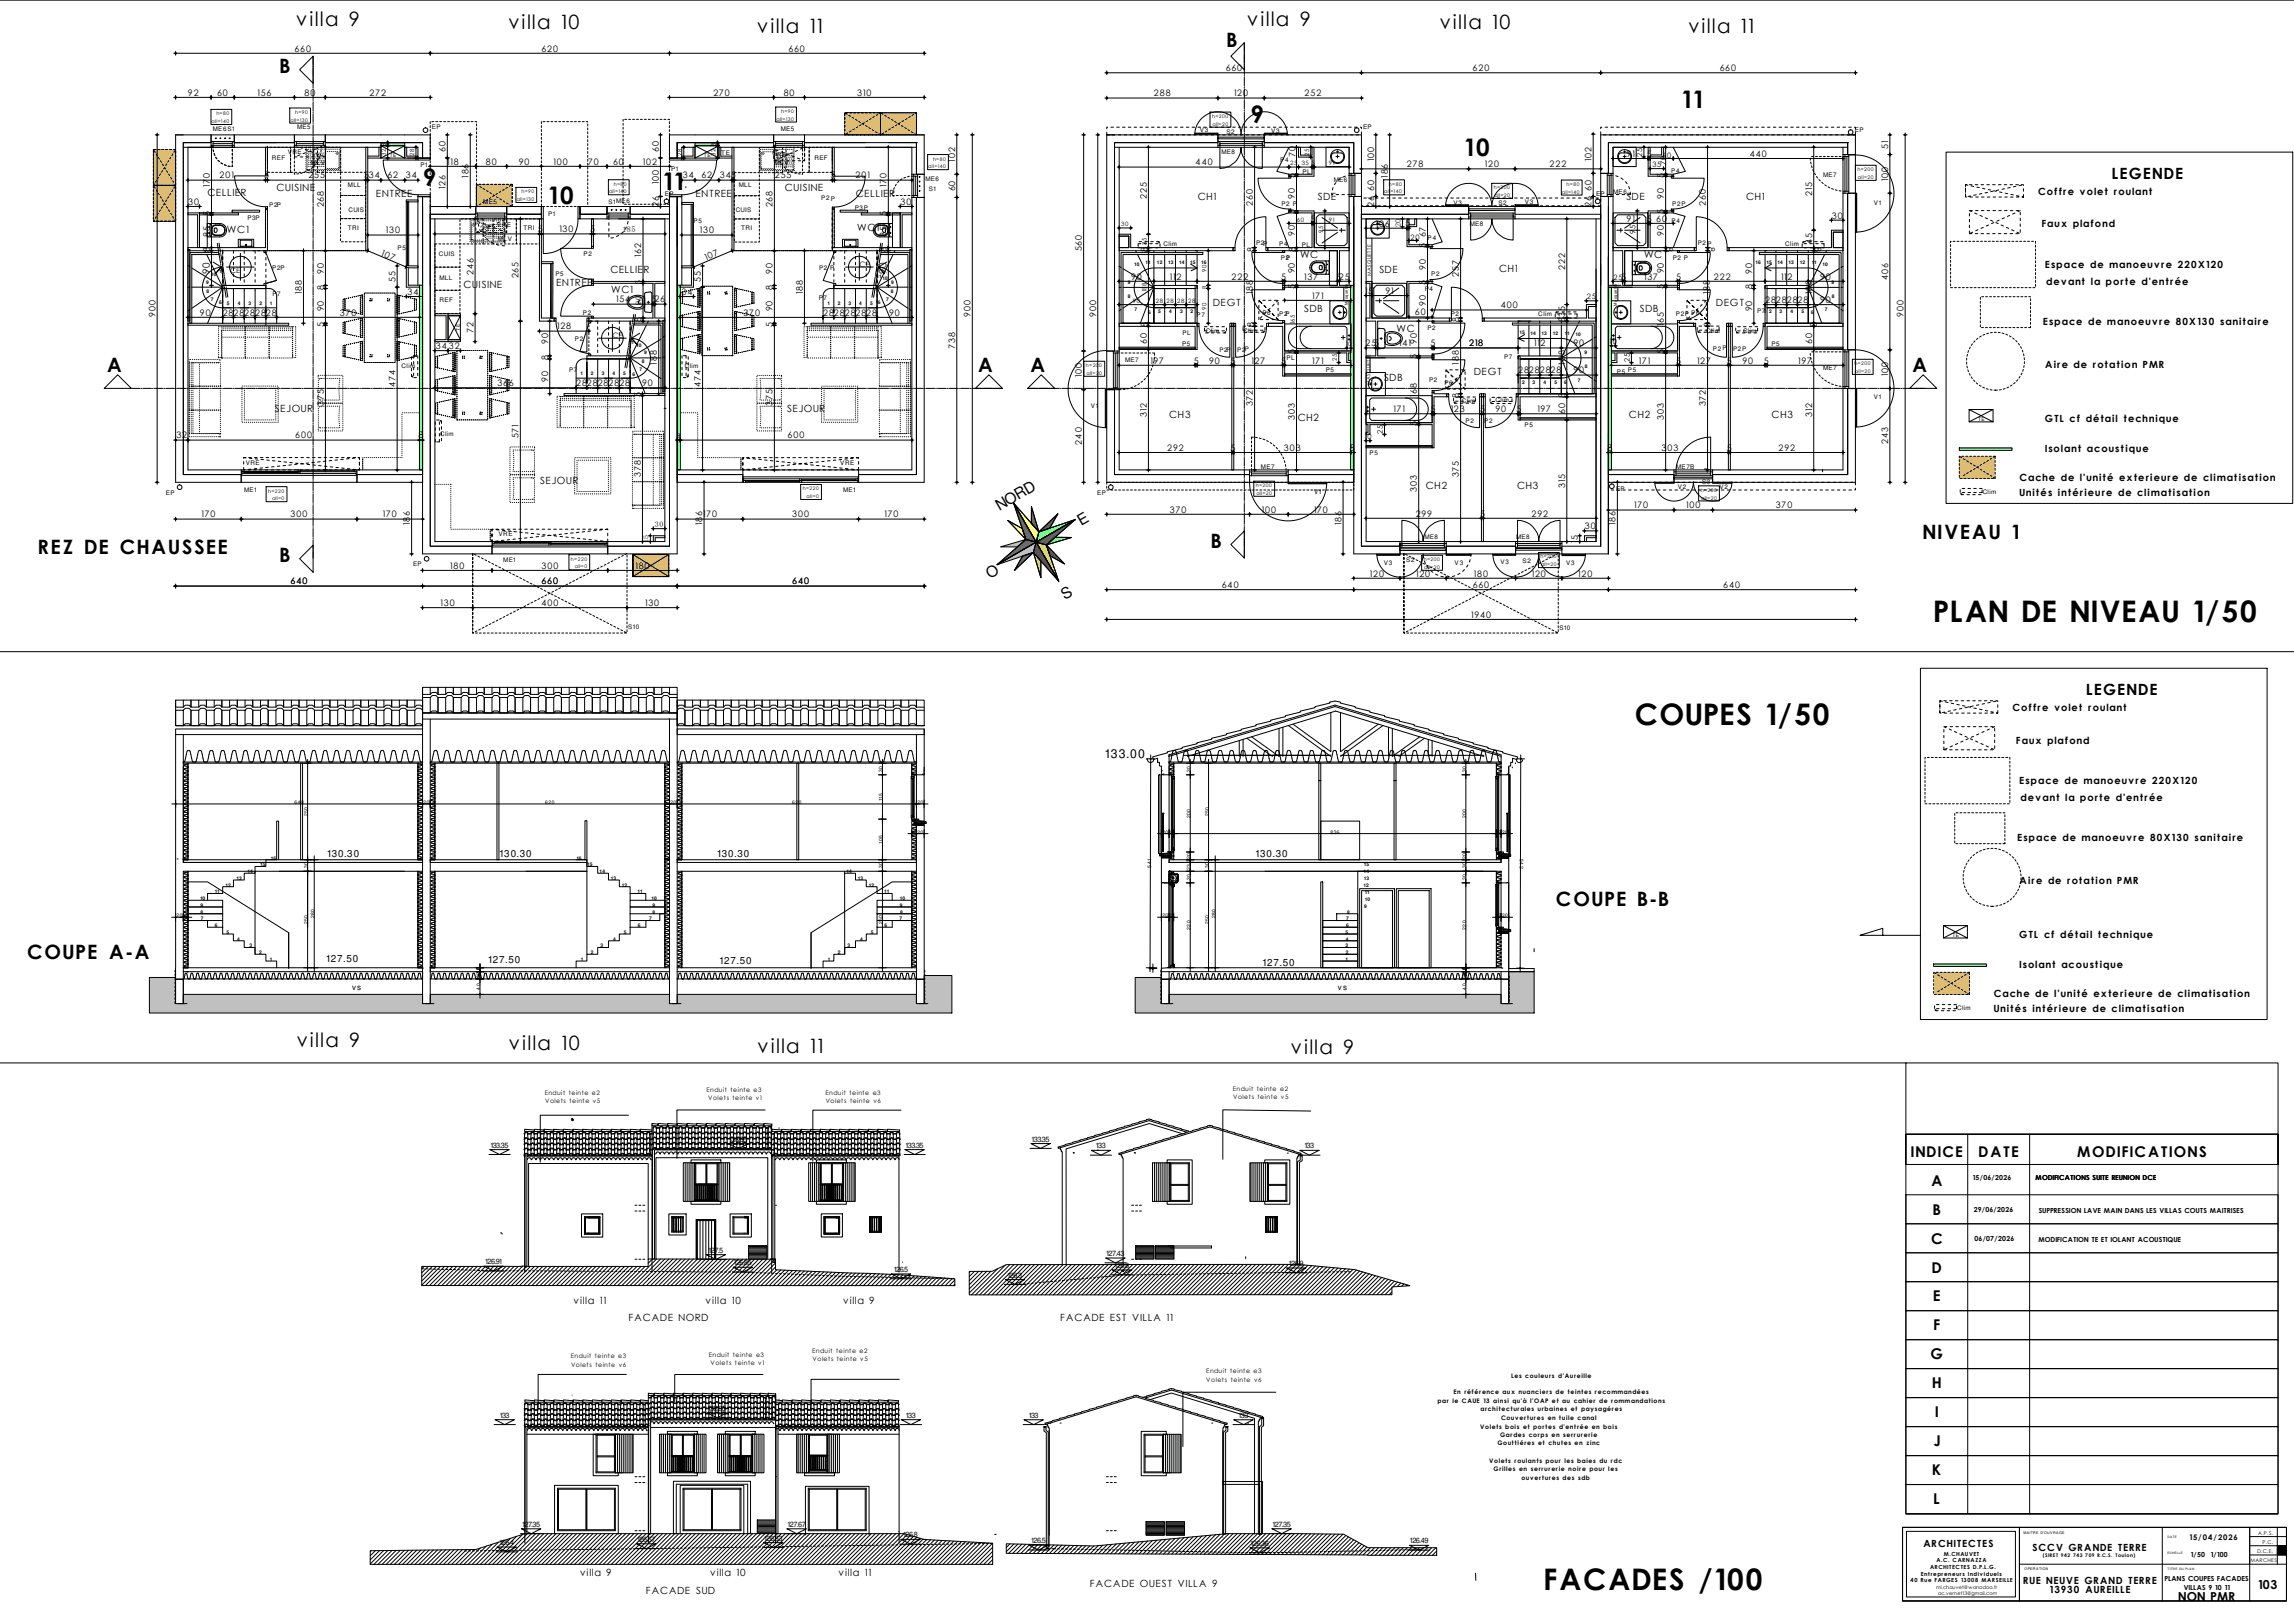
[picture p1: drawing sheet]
<svg xmlns="http://www.w3.org/2000/svg" width="1189mm" height="841mm" viewBox="0 0 1189 841" stroke-linecap="round" stroke-linejoin="round" font-family="sans-serif">
<defs><g id="words">
<g font-size="15.4">
<text x="1002" y="322">PLAN DE NIVEAU 1/50</text>
<text x="847" y="376">COUPES 1/50</text>
<text x="800" y="824">FACADES /100</text>
</g>
<g font-size="12.5">
<text x="871" y="56">11</text>
<text x="648" y="64">9</text>
<text x="758" y="81">10</text>
<text x="219" y="97">9</text>
<text x="343" y="99">11</text>
<text x="284" y="106">10</text>
</g>
<g font-size="10.3">
<text x="154" y="14">villa 9</text>
<text x="264" y="15">villa 10</text>
<text x="392" y="17">villa 11</text>
<text x="646" y="14">villa 9</text>
<text x="746" y="15">villa 10</text>
<text x="875" y="17">villa 11</text>
<text x="636" y="24">B</text>
<text x="145" y="38">B</text>
<text x="55" y="193">A</text>
<text x="507" y="193">A</text>
<text x="534" y="193">A</text>
<text x="991" y="193">A</text>
<text x="996" y="279">NIVEAU 1</text>
<text x="20" y="287">REZ DE CHAUSSEE</text>
<text x="627" y="284">B</text>
<text x="145" y="291">B</text>
<text x="806" y="470">COUPE B-B</text>
<text x="14" y="497">COUPE A-A</text>
<text x="154" y="542">villa 9</text>
<text x="264" y="544">villa 10</text>
<text x="393" y="546">villa 11</text>
<text x="669" y="546">villa 9</text>
</g>
<g font-size="8">
<text x="1094" y="93">LEGENDE</text>
<text x="518" y="265" transform="rotate(-30 518 265)">NORD</text>
<text x="560" y="273" transform="rotate(-30 560 273)">E</text>
<text x="513" y="300" transform="rotate(-30 513 300)">O</text>
<text x="552" y="311" transform="rotate(-30 552 311)">S</text>
<text x="1081" y="360">LEGENDE</text>
</g>
<g font-size="7.7">
<text x="990" y="599">INDICE</text>
<text x="1025" y="599">DATE</text>
<text x="1077" y="599">MODIFICATIONS</text>
<text x="1001" y="614">A</text>
<text x="1001" y="629">B</text>
<text x="1001" y="644">C</text>
<text x="1001" y="659">D</text>
<text x="1002" y="674">E</text>
<text x="1002" y="689">F</text>
<text x="1001" y="704">G</text>
<text x="1001" y="719">H</text>
<text x="1003" y="734">I</text>
<text x="1002" y="749">J</text>
<text x="1001" y="764">K</text>
<text x="1002" y="779">L</text>
</g>
<g font-size="6.4">
<text x="1170" y="823">103</text>
<text x="1129" y="829">NON PMR</text>
</g>
<text font-size="6.3" x="572" y="393">133.00</text>
<g font-size="5.1">
<text x="108" y="101">CELLIER</text>
<text x="143" y="99">CUISINE</text>
<text x="195" y="102">ENTREE</text>
<text x="407" y="99">CUISINE</text>
<text x="444" y="102">CELLIER</text>
<text x="1056" y="101">Coffre volet roulant</text>
<text x="360" y="102">ENTREE</text>
<text x="621" y="104">CH1</text>
<text x="683" y="104">SDE</text>
<text x="843" y="104">SDE</text>
<text x="905" y="104">CH1</text>
<text x="444" y="120">WC1</text>
<text x="1058" y="118">Faux plafond</text>
<text x="118" y="121">WC1</text>
<text x="674" y="134">WC</text>
<text x="852" y="134">WC</text>
<text x="109" y="142" transform="rotate(-90 109 142)">90</text>
<text x="316" y="142">CELLIER</text>
<text x="459" y="142" transform="rotate(-90 459 142)">90</text>
<text x="715" y="142">SDE</text>
<text x="777" y="141">CH1</text>
<text x="1060" y="139">Espace de manoeuvre 220X120</text>
<text x="240" y="149">CUISINE</text>
<text x="288" y="148">ENTREE</text>
<text x="1060" y="148">devant la porte d'entrée</text>
<text x="317" y="152">WC1</text>
<text x="629" y="158">DEGT</text>
<text x="676" y="161">SDB</text>
<text x="850" y="161">SDB</text>
<text x="889" y="158">DEGT</text>
<text x="724" y="172">WC</text>
<text x="1059" y="168">Espace de manoeuvre 80X130 sanitaire</text>
<text x="1060" y="191">Aire de rotation PMR</text>
<text x="717" y="197">SDB</text>
<text x="764" y="194">DEGT</text>
<text x="142" y="213">SEJOUR</text>
<text x="408" y="213">SEJOUR</text>
<text x="606" y="217">CH3</text>
<text x="673" y="218">CH2</text>
<text x="844" y="216">CH2</text>
<text x="918" y="217">CH3</text>
<text x="1060" y="219">GTL cf détail technique</text>
<text x="1060" y="234">Isolant acoustique</text>
<text x="280" y="251">SEJOUR</text>
<text x="1047" y="249">Cache de l'unité exterieure de climatisation</text>
<text x="739" y="253">CH2</text>
<text x="786" y="254">CH3</text>
<text x="1046" y="257">Unités intérieure de climatisation</text>
<text x="1043" y="368">Cof fre volet roulant</text>
<text x="1045" y="385">Faux plafond</text>
<text x="1046" y="406">Espace de manoeuvre 220X120</text>
<text x="1047" y="415">devant la porte d'entrée</text>
<text x="1045" y="436">Espace de manoeuvre 80X130 sanitaire</text>
<text x="169" y="444">130.30</text>
<text x="259" y="444">130.30</text>
<text x="371" y="444">130.30</text>
<text x="650" y="444">130.30</text>
<text x="1047" y="458">Aire de rotation PMR</text>
<text x="1046" y="486">GTL cf détail technique</text>
<text x="169" y="499">127.50</text>
<text x="253" y="499">127.50</text>
<text x="373" y="499">127.50</text>
<text x="654" y="500">127.50</text>
<text x="1046" y="502">Isolant acoustique</text>
<text x="1033" y="516">Cache de l'unité exterieure de climatisation</text>
<text x="1033" y="524">Unités intérieure de climatisation</text>
<text x="297" y="676">villa 11</text>
<text x="366" y="676">villa 10</text>
<text x="437" y="676">villa 9</text>
<text x="326" y="685">FACADE NORD</text>
<text x="549" y="684">FACADE EST VILLA 11</text>
<text x="997" y="802">ARCHITECTES</text>
<text x="1053" y="804">SCCV GRANDE TERRE</text>
<text x="301" y="817">villa 9</text>
<text x="368" y="817">villa 10</text>
<text x="435" y="817">villa 11</text>
<text x="1048" y="821">RUE NEUVE GRAND TERRE</text>
<text x="335" y="826">FACADE SUD</text>
<text x="565" y="823">FACADE OUEST VILLA 9</text>
<text x="1062" y="826">13930 AUREILLE</text>
</g>
<g font-size="4.6">
<text x="153" y="27">660</text>
<text x="281" y="27">620</text>
<text x="409" y="27">660</text>
<text x="635" y="37">660</text>
<text x="763" y="37">620</text>
<text x="891" y="37">660</text>
<text x="97" y="50">92</text>
<text x="113" y="50">60</text>
<text x="133" y="50">156</text>
<text x="158" y="50">80</text>
<text x="192" y="50">272</text>
<text x="370" y="50">270</text>
<text x="406" y="50">80</text>
<text x="444" y="50">310</text>
<text x="598" y="50">288</text>
<text x="639" y="50">120</text>
<text x="676" y="50">252</text>
<text x="979" y="77" transform="rotate(-90 979 77)">51</text>
<text x="231" y="79" transform="rotate(-90 231 79)">60</text>
<text x="341" y="79" transform="rotate(-90 341 79)">60</text>
<text x="671" y="81" transform="rotate(-90 671 81)">70</text>
<text x="825" y="84" transform="rotate(-90 825 84)">102</text>
<text x="843" y="81">91</text>
<text x="853" y="81">5</text>
<text x="907" y="81">440</text>
<text x="231" y="85">118</text>
<text x="252" y="85">80</text>
<text x="269" y="85">90</text>
<text x="286" y="85">100</text>
<text x="305" y="85">70</text>
<text x="318" y="85">60</text>
<text x="333" y="85">102</text>
<text x="495" y="84" transform="rotate(-90 495 84)">102</text>
<text x="620" y="86">440</text>
<text x="712" y="84" transform="rotate(-90 712 84)">100</text>
<text x="729" y="87">278</text>
<text x="769" y="87">120</text>
<text x="803" y="87">222</text>
<text x="114" y="92">201</text>
<text x="137" y="92">5</text>
<text x="160" y="92">255</text>
<text x="189" y="92">5</text>
<text x="191" y="92">34</text>
<text x="201" y="92">62</text>
<text x="210" y="92">34</text>
<text x="243" y="93" transform="rotate(-90 243 93)">186</text>
<text x="354" y="92">34</text>
<text x="364" y="92">62</text>
<text x="373" y="92">345</text>
<text x="402" y="92">255</text>
<text x="431" y="92">5</text>
<text x="443" y="92">201</text>
<text x="671" y="92" transform="rotate(-90 671 92)">5</text>
<text x="719" y="93" transform="rotate(-90 719 93)">186</text>
<text x="862" y="92" transform="rotate(-90 862 92)">5</text>
<text x="979" y="94" transform="rotate(-90 979 94)">100</text>
<text x="109" y="97" transform="rotate(-90 109 97)">170</text>
<text x="231" y="99" transform="rotate(-90 231 99)">126</text>
<text x="341" y="96" transform="rotate(-90 341 96)">100</text>
<text x="459" y="97" transform="rotate(-90 459 97)">170</text>
<text x="495" y="99" transform="rotate(-90 495 99)">60</text>
<text x="712" y="99" transform="rotate(-90 712 99)">60</text>
<text x="825" y="99" transform="rotate(-90 825 99)">60</text>
<text x="939" y="101" transform="rotate(-90 939 101)">215</text>
<text x="98" y="106">30</text>
<text x="168" y="107" transform="rotate(-90 168 107)">268</text>
<text x="341" y="107" transform="rotate(-90 341 107)">26</text>
<text x="400" y="107" transform="rotate(-90 400 107)">268</text>
<text x="467" y="106">30</text>
<text x="594" y="103" transform="rotate(-90 594 103)">225</text>
<text x="649" y="107" transform="rotate(-90 649 107)">260</text>
<text x="671" y="103" transform="rotate(-90 671 103)">90</text>
<text x="712" y="107" transform="rotate(-90 712 107)">26</text>
<text x="825" y="107" transform="rotate(-90 825 107)">26</text>
<text x="862" y="103" transform="rotate(-90 862 103)">90</text>
<text x="884" y="107" transform="rotate(-90 884 107)">260</text>
<text x="109" y="112" transform="rotate(-90 109 112)">5</text>
<text x="459" y="112" transform="rotate(-90 459 112)">5</text>
<text x="671" y="111" transform="rotate(-90 671 111)">5</text>
<text x="862" y="111" transform="rotate(-90 862 111)">5</text>
<text x="949" y="114">30</text>
<text x="679" y="115">5</text>
<text x="713" y="118">106</text>
<text x="728" y="117">5</text>
<text x="843" y="115">91</text>
<text x="853" y="115">5</text>
<text x="858" y="115">60</text>
<text x="109" y="123" transform="rotate(-90 109 123)">85</text>
<text x="199" y="121">130</text>
<text x="249" y="120">271</text>
<text x="279" y="120">5</text>
<text x="289" y="120">130</text>
<text x="306" y="120">5</text>
<text x="362" y="121">130</text>
<text x="459" y="123" transform="rotate(-90 459 123)">85</text>
<text x="671" y="122" transform="rotate(-90 671 122)">90</text>
<text x="739" y="123" transform="rotate(-90 739 123)">67</text>
<text x="862" y="122" transform="rotate(-90 862 122)">90</text>
<text x="939" y="124" transform="rotate(-90 939 124)">5</text>
<text x="109" y="130" transform="rotate(-90 109 130)">8</text>
<text x="459" y="130" transform="rotate(-90 459 130)">8</text>
<text x="561" y="130" transform="rotate(-90 561 130)">560</text>
<text x="595" y="130" transform="rotate(-90 595 130)">8</text>
<text x="650" y="130" transform="rotate(-90 650 130)">8</text>
<text x="671" y="130" transform="rotate(-90 671 130)">8</text>
<text x="739" y="129" transform="rotate(-90 739 129)">5</text>
<text x="864" y="128" transform="rotate(90 864 128)">8</text>
<text x="885" y="128" transform="rotate(90 885 128)">8</text>
<text x="939" y="127" transform="rotate(-90 939 127)">4</text>
<text x="940" y="128" transform="rotate(90 940 128)">8</text>
<text x="197" y="132" transform="rotate(23 197 132)">107</text>
<text x="332" y="134" transform="rotate(-90 332 134)">162</text>
<text x="366" y="135" transform="rotate(-23 366 135)">107</text>
<text x="168" y="142" transform="rotate(-90 168 142)">90</text>
<text x="245" y="142" transform="rotate(-90 245 142)">246</text>
<text x="400" y="142" transform="rotate(-90 400 142)">90</text>
<text x="671" y="142" transform="rotate(-90 671 142)">90</text>
<text x="739" y="140" transform="rotate(-90 739 140)">90</text>
<text x="756" y="143" transform="rotate(-90 756 143)">257</text>
<text x="811" y="140" transform="rotate(-90 811 140)">222</text>
<text x="862" y="142" transform="rotate(-90 862 142)">90</text>
<text x="908" y="142" transform="rotate(-90 908 142)">90</text>
<text x="205" y="146" transform="rotate(-90 205 146)">55</text>
<text x="269" y="144" transform="rotate(-90 269 144)">265</text>
<text x="363" y="146" transform="rotate(-90 363 146)">55</text>
<text x="586" y="145">90</text>
<text x="606" y="145">112</text>
<text x="638" y="145">222</text>
<text x="664" y="145">5</text>
<text x="671" y="150" transform="rotate(-90 671 150)">5</text>
<text x="675" y="145">137</text>
<text x="692" y="145">525</text>
<text x="739" y="148" transform="rotate(-90 739 148)">5</text>
<text x="840" y="145">5</text>
<text x="852" y="145">137</text>
<text x="862" y="150" transform="rotate(-90 862 150)">5</text>
<text x="869" y="145">5</text>
<text x="888" y="145">222</text>
<text x="908" y="150" transform="rotate(-90 908 150)">8</text>
<text x="922" y="145">112</text>
<text x="939" y="148" transform="rotate(-90 939 148)">8</text>
<text x="943" y="145">90</text>
<text x="979" y="145" transform="rotate(-90 979 145)">406</text>
<text x="156" y="153" transform="rotate(-90 156 153)">188</text>
<text x="168" y="150" transform="rotate(-90 168 150)">8</text>
<text x="211" y="153">34</text>
<text x="353" y="153">34</text>
<text x="400" y="150" transform="rotate(-90 400 150)">8</text>
<text x="416" y="153" transform="rotate(-90 416 153)">188</text>
<text x="649" y="153" transform="rotate(-90 649 153)">188</text>
<text x="679" y="155">171</text>
<text x="707" y="152">15</text>
<text x="718" y="152">91</text>
<text x="886" y="153" transform="rotate(-90 886 153)">188</text>
<text x="939" y="153" transform="rotate(-90 939 153)">18</text>
<text x="168" y="161" transform="rotate(-90 168 161)">90</text>
<text x="319" y="157">154</text>
<text x="338" y="157">526</text>
<text x="400" y="161" transform="rotate(-90 400 161)">90</text>
<text x="739" y="159" transform="rotate(-90 739 159)">90</text>
<text x="778" y="160">400</text>
<text x="811" y="161" transform="rotate(-90 811 161)">5</text>
<text x="908" y="161" transform="rotate(-90 908 161)">90</text>
<text x="915" y="157">2828</text>
<text x="926" y="157">28</text>
<text x="932" y="157">28</text>
<text x="943" y="157">90</text>
<text x="81" y="164" transform="rotate(-90 81 164)">900</text>
<text x="104" y="164">90</text>
<text x="115" y="164">2828</text>
<text x="127" y="164">2828</text>
<text x="138" y="164">28</text>
<text x="176" y="164">370</text>
<text x="332" y="167" transform="rotate(-90 332 167)">8</text>
<text x="385" y="164">370</text>
<text x="427" y="164">2828</text>
<text x="438" y="164">28</text>
<text x="443" y="164">2828</text>
<text x="461" y="164">90</text>
<text x="503" y="164" transform="rotate(-90 503 164)">900</text>
<text x="568" y="164" transform="rotate(-90 568 164)">900</text>
<text x="733" y="163">60</text>
<text x="756" y="167" transform="rotate(-90 756 167)">8</text>
<text x="811" y="167" transform="rotate(-90 811 167)">8</text>
<text x="811" y="164" transform="rotate(-90 811 164)">3</text>
<text x="862" y="167" transform="rotate(-90 862 167)">65</text>
<text x="986" y="164" transform="rotate(-90 986 164)">900</text>
<text x="168" y="169" transform="rotate(-90 168 169)">5</text>
<text x="245" y="173" transform="rotate(-90 245 173)">72</text>
<text x="288" y="171">128</text>
<text x="400" y="169" transform="rotate(-90 400 169)">5</text>
<text x="595" y="170" transform="rotate(-90 595 170)">8</text>
<text x="650" y="170" transform="rotate(-90 650 170)">8</text>
<text x="862" y="169" transform="rotate(-90 862 169)">1</text>
<text x="886" y="170" transform="rotate(-90 886 170)">8</text>
<text x="941" y="170" transform="rotate(-90 941 170)">8</text>
<text x="284" y="178" transform="rotate(-90 284 178)">90</text>
<text x="594" y="178" transform="rotate(-90 594 178)">60</text>
<text x="708" y="179">255</text>
<text x="725" y="179">141</text>
<text x="734" y="178" transform="rotate(-90 734 178)">90</text>
<text x="741" y="179">5</text>
<text x="761" y="179">218</text>
<text x="795" y="179">112</text>
<text x="815" y="179">90</text>
<text x="939" y="178" transform="rotate(-90 939 178)">60</text>
<text x="226" y="181">34</text>
<text x="233" y="181">32</text>
<text x="495" y="181" transform="rotate(-90 495 181)">738</text>
<text x="671" y="184" transform="rotate(-90 671 184)">5</text>
<text x="811" y="184" transform="rotate(-90 811 184)">8</text>
<text x="862" y="184" transform="rotate(-90 862 184)">5</text>
<text x="284" y="187" transform="rotate(-90 284 187)">8</text>
<text x="340" y="189" transform="rotate(-90 340 189)">188</text>
<text x="596" y="188">197</text>
<text x="619" y="188">5</text>
<text x="627" y="188">90</text>
<text x="638" y="188">5</text>
<text x="648" y="188">127</text>
<text x="664" y="188">5</text>
<text x="679" y="189">171</text>
<text x="734" y="186" transform="rotate(-90 734 186)">5</text>
<text x="756" y="189" transform="rotate(-90 756 189)">188</text>
<text x="811" y="189" transform="rotate(-90 811 189)">18</text>
<text x="849" y="189">171</text>
<text x="869" y="188">5</text>
<text x="879" y="188">127</text>
<text x="895" y="188">5</text>
<text x="903" y="188">90</text>
<text x="914" y="188">5</text>
<text x="931" y="188">197</text>
<text x="284" y="198" transform="rotate(-90 284 198)">90</text>
<text x="561" y="196" transform="rotate(-90 561 196)">100</text>
<text x="787" y="193">28</text>
<text x="792" y="193">2828</text>
<text x="804" y="193">28</text>
<text x="815" y="193">90</text>
<text x="979" y="196" transform="rotate(-90 979 196)">100</text>
<text x="205" y="200" transform="rotate(-90 205 200)">474</text>
<text x="258" y="200">366</text>
<text x="299" y="200">2828</text>
<text x="310" y="200">282828</text>
<text x="333" y="200">90</text>
<text x="363" y="200" transform="rotate(-90 363 200)">474</text>
<text x="734" y="201" transform="rotate(-90 734 201)">8</text>
<text x="332" y="206" transform="rotate(-90 332 206)">5</text>
<text x="734" y="206" transform="rotate(-90 734 206)">1</text>
<text x="734" y="204" transform="rotate(-90 734 204)">6</text>
<text x="756" y="206" transform="rotate(-90 756 206)">8</text>
<text x="811" y="206" transform="rotate(-90 811 206)">8</text>
<text x="168" y="210" transform="rotate(-90 168 210)">375</text>
<text x="400" y="210" transform="rotate(-90 400 210)">375</text>
<text x="594" y="216" transform="rotate(-90 594 216)">312</text>
<text x="649" y="211" transform="rotate(-90 649 211)">372</text>
<text x="722" y="214">171</text>
<text x="741" y="214">5</text>
<text x="751" y="214">123</text>
<text x="767" y="214">5</text>
<text x="775" y="214">90</text>
<text x="786" y="214">5</text>
<text x="796" y="213">197</text>
<text x="811" y="215" transform="rotate(-90 811 215)">60</text>
<text x="884" y="211" transform="rotate(-90 884 211)">372</text>
<text x="939" y="216" transform="rotate(-90 939 216)">312</text>
<text x="671" y="218" transform="rotate(-90 671 218)">303</text>
<text x="734" y="221" transform="rotate(-90 734 221)">5</text>
<text x="862" y="218" transform="rotate(-90 862 218)">303</text>
<text x="91" y="227">32</text>
<text x="153" y="227">600</text>
<text x="217" y="227">8</text>
<text x="269" y="227" transform="rotate(-90 269 227)">571</text>
<text x="408" y="227">600</text>
<text x="561" y="230" transform="rotate(-90 561 230)">240</text>
<text x="605" y="234">292</text>
<text x="638" y="234">5</text>
<text x="665" y="234">303</text>
<text x="700" y="234">8</text>
<text x="833" y="234">8</text>
<text x="861" y="234">303</text>
<text x="895" y="234">5</text>
<text x="922" y="234">292</text>
<text x="979" y="230" transform="rotate(-90 979 230)">243</text>
<text x="332" y="247" transform="rotate(-90 332 247)">378</text>
<text x="756" y="247" transform="rotate(-90 756 247)">375</text>
<text x="734" y="255" transform="rotate(-90 734 255)">303</text>
<text x="811" y="253" transform="rotate(-90 811 253)">315</text>
<text x="846" y="263">170</text>
<text x="873" y="263">100</text>
<text x="920" y="263">370</text>
<text x="104" y="268">170</text>
<text x="151" y="268">300</text>
<text x="198" y="268">170</text>
<text x="364" y="268">170</text>
<text x="411" y="268">300</text>
<text x="458" y="268">170</text>
<text x="606" y="266">370</text>
<text x="653" y="266">100</text>
<text x="681" y="266">170</text>
<text x="734" y="268">299</text>
<text x="767" y="268">5</text>
<text x="794" y="268">292</text>
<text x="212" y="273" transform="rotate(-90 212 273)">186</text>
<text x="364" y="273" transform="rotate(-90 364 273)">186</text>
<text x="695" y="273" transform="rotate(-90 695 273)">186</text>
<text x="821" y="274">30</text>
<text x="837" y="273" transform="rotate(-90 837 273)">186</text>
<text x="818" y="282" transform="rotate(-90 818 282)">15</text>
<text x="233" y="295">180</text>
<text x="281" y="295">300</text>
<text x="329" y="295">180</text>
<text x="709" y="299">120</text>
<text x="733" y="299">120</text>
<text x="763" y="299">180</text>
<text x="793" y="299">120</text>
<text x="817" y="299">120</text>
<text x="151" y="303">640</text>
<text x="281" y="303">660</text>
<text x="411" y="303">640</text>
<text x="633" y="305">640</text>
<text x="763" y="305">660</text>
<text x="893" y="305">640</text>
<text x="228" y="314">130</text>
<text x="281" y="314">400</text>
<text x="334" y="314">130</text>
<text x="762" y="320">1940</text>
</g>
<g font-size="4.2">
<text x="726" y="118" transform="rotate(-90 726 118)">20</text>
<text x="323" y="120">185</text>
<text x="332" y="147" transform="rotate(-90 332 147)">5</text>
<text x="332" y="158" transform="rotate(-90 332 158)">90</text>
<text x="339" y="273">30</text>
<text x="336" y="281" transform="rotate(-90 336 281)">1</text>
<text x="336" y="279" transform="rotate(-90 336 279)">5</text>
<text x="182" y="513">vs</text>
<text x="693" y="513">vs</text>
</g>
<text font-size="4" x="1134" y="798">15/04/2026</text>
<g font-size="3.9">
<text x="861" y="82">60</text>
<text x="856" y="86">35</text>
<text x="731" y="124">20</text>
<text x="119" y="141">CE</text>
<text x="445" y="138">CE</text>
<text x="836" y="145">25</text>
<text x="822" y="155">25</text>
<text x="317" y="175">CE</text>
<text x="834" y="178">10</text>
<text x="707" y="227">10</text>
</g>
<g font-size="3.8">
<text x="851" y="81" transform="rotate(-90 851 81)">25</text>
<text x="864" y="86" transform="rotate(-90 864 86)">70</text>
<text x="848" y="121" transform="rotate(-90 848 121)">95</text>
<text x="845" y="188" transform="rotate(-90 845 188)">25</text>
<text x="717" y="225" transform="rotate(-90 717 225)">25</text>
<text x="378" y="592">133.65</text>
<text x="534" y="592">133.35</text>
<text x="254" y="595">133.35</text>
<text x="469" y="595">133.35</text>
<text x="568" y="595">133</text>
<text x="676" y="595">133</text>
<text x="367" y="649">127.5</text>
<text x="573" y="651">127.43</text>
<text x="251" y="655">126.91</text>
<text x="380" y="656">126.85</text>
<text x="463" y="659">126.5</text>
<text x="577" y="657">126.8</text>
<text x="668" y="656">126.9</text>
<text x="522" y="662">126.3</text>
<text x="367" y="731">133.35</text>
<text x="259" y="735">133</text>
<text x="469" y="735">133</text>
<text x="533" y="735">133</text>
<text x="642" y="735">133</text>
<text x="270" y="791">127.35</text>
<text x="408" y="791">127.67</text>
<text x="659" y="791">127.35</text>
<text x="468" y="797">126.8</text>
<text x="259" y="801">126.4</text>
<text x="330" y="799">126.57</text>
<text x="396" y="798">126.63</text>
<text x="534" y="800">126.5</text>
<text x="648" y="801">126.36</text>
<text x="731" y="800">126.49</text>
</g>
<g font-size="3.6">
<text x="1022" y="612">15/06/2026</text>
<text x="1055" y="612">MODIFICATIONS SUITE REUNION DCE</text>
<text x="1023" y="628">29/06/2026</text>
<text x="1057" y="629">SUPPRESSION LAVE MAIN DANS LES VILLAS COUTS MAITRISES</text>
<text x="1023" y="643">06/07/2026</text>
<text x="1056" y="643">MODIFICATION TE ET IOLANT ACOUSTIQUE</text>
<text x="1135" y="807">1/50</text>
<text x="1146" y="807">1/100</text>
<text x="1122" y="819">PLANS COUPES FACADES</text>
<text x="1132" y="824">VILLAS 9 10 11</text>
</g>
<g font-size="3.3">
<text x="110" y="68">ME6S1</text>
<text x="154" y="67">ME5</text>
<text x="224" y="67">EP</text>
<text x="405" y="68">ME5</text>
<text x="622" y="69">V3</text>
<text x="636" y="69">S2</text>
<text x="659" y="69">V3</text>
<text x="706" y="67">EP</text>
<text x="961" y="68">EP</text>
<text x="141" y="83">REF</text>
<text x="149" y="80">VRE</text>
<text x="374" y="80">TE</text>
<text x="400" y="81">VRE</text>
<text x="422" y="83">REF</text>
<text x="633" y="80">ME8</text>
<text x="663" y="84">P4</text>
<text x="161" y="85">MLV</text>
<text x="218" y="87">P1</text>
<text x="348" y="89">P1</text>
<text x="401" y="85">MLV</text>
<text x="866" y="90">P4</text>
<text x="480" y="94">ME6</text>
<text x="675" y="90">PL</text>
<text x="691" y="94">ME6</text>
<text x="945" y="92">ME7</text>
<text x="180" y="97">MLL</text>
<text x="345" y="102">EP</text>
<text x="383" y="97">MLL</text>
<text x="481" y="99">S1</text>
<text x="827" y="102">EP</text>
<text x="836" y="101">ME6</text>
<text x="140" y="107">P2P</text>
<text x="250" y="106">ME5</text>
<text x="315" y="105">S1ME6</text>
<text x="426" y="104">P2 P</text>
<text x="664" y="107">P2 P</text>
<text x="753" y="106">V3</text>
<text x="777" y="106">S2</text>
<text x="790" y="106">V3</text>
<text x="867" y="107">P2P</text>
<text x="971" y="106">V1</text>
<text x="181" y="110">CUIS</text>
<text x="284" y="112">P1</text>
<text x="381" y="110">CUIS</text>
<text x="443" y="109">P3P</text>
<text x="128" y="114">P3P</text>
<text x="180" y="119">TRI</text>
<text x="258" y="117">VRE</text>
<text x="271" y="119">TRI</text>
<text x="359" y="115">P5</text>
<text x="384" y="119">TRI</text>
<text x="762" y="117">ME8</text>
<text x="866" y="116">P4</text>
<text x="258" y="125">MLV</text>
<text x="740" y="124">P4</text>
<text x="206" y="130">P5</text>
<text x="603" y="127">Clim</text>
<text x="651" y="127">P2P</text>
<text x="663" y="128">P4</text>
<text x="675" y="128">PL</text>
<text x="880" y="127">P2</text>
<text x="885" y="127">P</text>
<text x="925" y="127">Clim</text>
<text x="227" y="133">CUIS</text>
<text x="302" y="133">P2</text>
<text x="664" y="135">P2</text>
<text x="667" y="135">P</text>
<text x="867" y="135">P2 P</text>
<text x="141" y="140">P2P</text>
<text x="288" y="143">P5</text>
<text x="424" y="140">P2 P</text>
<text x="742" y="143">P2</text>
<text x="228" y="145">MLL</text>
<text x="141" y="153">P7</text>
<text x="424" y="156">P7</text>
<text x="738" y="151">P4</text>
<text x="228" y="156">REF</text>
<text x="302" y="163">P2</text>
<text x="620" y="164">P7</text>
<text x="654" y="163">P6</text>
<text x="663" y="164">P2P</text>
<text x="752" y="164">P2</text>
<text x="797" y="164">Clim</text>
<text x="869" y="164">P2P P6</text>
<text x="911" y="162">P7</text>
<text x="613" y="173">PL</text>
<text x="625" y="173">Clim</text>
<text x="644" y="173">Clim</text>
<text x="740" y="171">P2</text>
<text x="884" y="173">Clim</text>
<text x="903" y="173">Clim</text>
<text x="298" y="177">P2</text>
<text x="613" y="179">P5</text>
<text x="918" y="179">P5</text>
<text x="632" y="182">P2P</text>
<text x="641" y="182">P2</text>
<text x="645" y="182">P</text>
<text x="888" y="182">P2 P</text>
<text x="898" y="182">P2P</text>
<text x="208" y="191">Clim</text>
<text x="355" y="191">Clim</text>
<text x="583" y="187">ME7</text>
<text x="667" y="187">PL</text>
<text x="780" y="186">P7</text>
<text x="945" y="192">ME7</text>
<text x="295" y="193">P7</text>
<text x="687" y="193">P5</text>
<text x="741" y="198">P2</text>
<text x="838" y="194">P5</text>
<text x="844" y="193">P5</text>
<text x="749" y="199">P6</text>
<text x="758" y="209">Clim</text>
<text x="775" y="208">Clim</text>
<text x="971" y="207">V1</text>
<text x="565" y="211">V1</text>
<text x="759" y="219">P2</text>
<text x="769" y="219">P2</text>
<text x="790" y="221">P5</text>
<text x="228" y="226">Clim</text>
<text x="710" y="236">P5</text>
<text x="127" y="241">VRE</text>
<text x="435" y="241">VRE</text>
<text x="653" y="243">ME7</text>
<text x="869" y="243">ME7B</text>
<text x="882" y="251">S3</text>
<text x="86" y="257">EP</text>
<text x="127" y="255">ME1</text>
<text x="437" y="255">ME1</text>
<text x="569" y="257">EP</text>
<text x="681" y="256">V1</text>
<text x="838" y="254">EP</text>
<text x="870" y="253">V2</text>
<text x="891" y="253">V2</text>
<text x="1028" y="256">Clim</text>
<text x="258" y="278">VRE</text>
<text x="738" y="279">ME8</text>
<text x="786" y="279">ME8</text>
<text x="214" y="293">EP</text>
<text x="261" y="291">ME1</text>
<text x="717" y="293">V3</text>
<text x="729" y="291">S2</text>
<text x="754" y="293">V3</text>
<text x="778" y="292">V3</text>
<text x="789" y="292">S2</text>
<text x="812" y="293">V3</text>
<text x="326" y="326">S10</text>
<text x="808" y="327">S10</text>
<text x="1014" y="523">Clim</text>
</g>
<g font-size="3.2">
<text x="282" y="567">Enduit teinte e2</text>
<text x="366" y="566">Enduit teinte e3</text>
<text x="428" y="567">Enduit teinte e3</text>
<text x="639" y="565">Enduit teinte e2</text>
<text x="639" y="570">Volets teinte v5</text>
<text x="282" y="572">Volets teinte v5</text>
<text x="367" y="570">Volets teinte v1</text>
<text x="428" y="572">Volets teinte v6</text>
<text x="421" y="701">Enduit teinte e2</text>
<text x="296" y="704">Enduit teinte e3</text>
<text x="367" y="703">Enduit teinte e3</text>
<text x="368" y="707">Volets teinte v1</text>
<text x="421" y="705">Volets teinte v5</text>
<text x="296" y="708">Volets teinte v6</text>
<text x="625" y="712">Enduit teinte e3</text>
<text x="783" y="714">Les couleurs d'Aureille</text>
<text x="625" y="716">Volets teinte v6</text>
<text x="753" y="723">En référence aux nuanciers de teintes recommandées</text>
<text x="745" y="727">par le CAUE 13 ainsi qu'à l'OAP et au cahier de rommandations</text>
<text x="767" y="731">architecturales urbaines et paysagéres</text>
<text x="778" y="736">Couvertures en tuile canal</text>
<text x="767" y="740">Volets bois et portes d'entrée en bois</text>
<text x="776" y="749">Gouttiéres et chutes en zinc</text>
<text x="777" y="745">Gardes corps en serrurerie</text>
<text x="772" y="758">Volets roulants pour les baies du rdc</text>
<text x="774" y="762">Grilles en serrurerie noire pour les</text>
<text x="788" y="767">ouvertures des sdb</text>
</g>
<g font-size="3.1">
<text x="200" y="76" transform="rotate(-90 200 76)">8</text>
<text x="371" y="76" transform="rotate(-90 371 76)">8</text>
<text x="200" y="81" transform="rotate(-90 200 81)">32</text>
<text x="215" y="81" transform="rotate(-90 215 81)">28</text>
<text x="353" y="81" transform="rotate(-90 353 81)">28</text>
<text x="371" y="81" transform="rotate(-90 371 81)">32</text>
<text x="678" y="81" transform="rotate(-90 678 81)">25</text>
<text x="669" y="86">25</text>
<text x="675" y="86">35</text>
<text x="680" y="86">5</text>
<text x="689" y="86">91</text>
<text x="581" y="117">30</text>
<text x="672" y="115">60</text>
<text x="689" y="115">91</text>
<text x="686" y="121" transform="rotate(-90 686 121)">95</text>
<text x="594" y="127" transform="rotate(-90 594 127)">35</text>
<text x="625" y="141" transform="rotate(-90 625 141)">90</text>
<text x="625" y="150" transform="rotate(-90 625 150)">8</text>
<text x="594" y="152" transform="rotate(-90 594 152)">188</text>
<text x="587" y="157">90</text>
<text x="599" y="157">28</text>
<text x="605" y="157">28</text>
<text x="610" y="157">28</text>
<text x="616" y="157">28</text>
<text x="625" y="160" transform="rotate(-90 625 160)">90</text>
<text x="671" y="168" transform="rotate(-90 671 168)">165</text>
<text x="697" y="179">10</text>
<text x="693" y="187" transform="rotate(-90 693 187)">25</text>
<text x="351" y="227">8</text>
</g>
<g font-size="2.9">
<text x="1004" y="810">A.C. CARNAZZA</text>
<text x="1007" y="806">M.CHAUVET</text>
<text x="1000" y="813">ARCHITECTES D.P.L.G.</text>
<text x="990" y="820">40 Rue FARGES 13008 MARSEILLE</text>
<text x="996" y="816">Entrepreneurs Individuels</text>
</g>
<g font-size="2.6">
<text x="112" y="60">h=80</text>
<text x="153" y="59">h=90</text>
<text x="405" y="59">h=90</text>
<text x="110" y="64">all=140</text>
<text x="151" y="63">all=130</text>
<text x="402" y="63">all=130</text>
<text x="628" y="61">h=200</text>
<text x="628" y="65">all=20</text>
<text x="484" y="83">h=80</text>
<text x="481" y="87">all=140</text>
<text x="963" y="89">h=200</text>
<text x="963" y="93">all=20</text>
<text x="270" y="100">h=90</text>
<text x="316" y="100">all=140</text>
<text x="318" y="96">h=80</text>
<text x="717" y="100">all=140</text>
<text x="720" y="96">h=80</text>
<text x="774" y="98">h=200</text>
<text x="809" y="100">all=140</text>
<text x="812" y="96">h=80</text>
<text x="268" y="104">all=130</text>
<text x="774" y="102">all=20</text>
<text x="711" y="143" transform="rotate(-90 711 143)">MASQUETTE</text>
<text x="563" y="190">h=200</text>
<text x="961" y="189">h=200</text>
<text x="563" y="194">all=20</text>
<text x="961" y="193">all=20</text>
<text x="710" y="200" transform="rotate(-90 710 200)">MASQUETTE</text>
<text x="139" y="255">h=220</text>
<text x="416" y="254">h=220</text>
<text x="651" y="252">h=200</text>
<text x="651" y="256">all=20</text>
<text x="881" y="255">h=200</text>
<text x="141" y="259">all=0</text>
<text x="418" y="258">all=0</text>
<text x="882" y="259">all=20</text>
<text x="296" y="291">h=220</text>
<text x="738" y="291">h=200</text>
<text x="798" y="289">h=200</text>
<text x="799" y="293">all=20</text>
<text x="298" y="295">all=0</text>
<text x="738" y="295">all=20</text>
<text x="1170" y="795">A.P.S.</text>
<text x="1173" y="800">P.C.</text>
<text x="1059" y="807">(SIRET 942 743 709 R.C.S. Toulon)</text>
<text x="1166" y="810">MARCHES</text>
<text x="1170" y="805">D.C.E.</text>
<text x="1003" y="823">mi.chauvet@wanadoo.fr</text>
<text x="1004" y="827">ac.vernet13@gmail.com</text>
</g>
<g font-size="2.5">
<text x="202" y="82">TE</text>
<text x="365" y="82">TE</text>
<text x="588" y="138">10</text>
<text x="594" y="137">11</text>
<text x="600" y="137">12</text>
<text x="605" y="137">13</text>
<text x="611" y="137">14</text>
<text x="617" y="137">15</text>
<text x="623" y="137">16</text>
<text x="910" y="137">16</text>
<text x="916" y="137">15</text>
<text x="921" y="137">14</text>
<text x="927" y="137">13</text>
<text x="933" y="137">12</text>
<text x="939" y="137">11</text>
<text x="944" y="138">10</text>
<text x="109" y="143">10</text>
<text x="114" y="142">11</text>
<text x="454" y="144">11</text>
<text x="107" y="147">9</text>
<text x="457" y="145">10</text>
<text x="462" y="147">9</text>
<text x="585" y="147">9</text>
<text x="949" y="147">9</text>
<text x="107" y="152">8</text>
<text x="462" y="152">8</text>
<text x="584" y="154">8</text>
<text x="949" y="154">8</text>
<text x="109" y="156">7</text>
<text x="114" y="158">6</text>
<text x="118" y="158">5</text>
<text x="123" y="158">4</text>
<text x="129" y="158">3</text>
<text x="134" y="158">2</text>
<text x="140" y="158">1</text>
<text x="429" y="158">1</text>
<text x="434" y="158">2</text>
<text x="440" y="158">3</text>
<text x="445" y="158">4</text>
<text x="451" y="158">5</text>
<text x="455" y="158">6</text>
<text x="459" y="156">7</text>
<text x="588" y="161">7</text>
<text x="946" y="161">7</text>
<text x="595" y="163">6</text>
<text x="600" y="162">5</text>
<text x="606" y="162">4</text>
<text x="612" y="162">3</text>
<text x="617" y="162">2</text>
<text x="917" y="162">2</text>
<text x="922" y="162">3</text>
<text x="928" y="162">4</text>
<text x="934" y="162">5</text>
<text x="939" y="163">6</text>
<text x="238" y="171" transform="rotate(-90 238 171)">TE</text>
<text x="787" y="173">15</text>
<text x="793" y="173">14</text>
<text x="799" y="173">13</text>
<text x="805" y="173">12</text>
<text x="811" y="173">11</text>
<text x="326" y="178">11</text>
<text x="817" y="174">10</text>
<text x="330" y="180">10</text>
<text x="334" y="184">9</text>
<text x="821" y="184">9</text>
<text x="333" y="188">8</text>
<text x="821" y="191">8</text>
<text x="301" y="194">1</text>
<text x="306" y="194">2</text>
<text x="312" y="194">3</text>
<text x="317" y="194">4</text>
<text x="323" y="194">5</text>
<text x="328" y="195">6</text>
<text x="331" y="192">7</text>
<text x="818" y="198">7</text>
<text x="789" y="199">2</text>
<text x="794" y="199">3</text>
<text x="800" y="199">4</text>
<text x="806" y="199">5</text>
<text x="811" y="199">6</text>
<text x="1025" y="218">TE</text>
<text x="457" y="400" transform="rotate(-90 457 400)">30</text>
<text x="617" y="400" transform="rotate(-90 617 400)">30</text>
<text x="760" y="400" transform="rotate(-90 760 400)">30</text>
<text x="153" y="417">640</text>
<text x="219" y="417">20</text>
<text x="283" y="417">620</text>
<text x="347" y="417">20</text>
<text x="411" y="417">620</text>
<text x="457" y="415" transform="rotate(-90 457 415)">115</text>
<text x="475" y="417">20</text>
<text x="160" y="423" transform="rotate(-90 160 423)">250</text>
<text x="617" y="424" transform="rotate(-90 617 424)">200</text>
<text x="626" y="423" transform="rotate(-90 626 423)">250</text>
<text x="760" y="424" transform="rotate(-90 760 424)">200</text>
<text x="457" y="437" transform="rotate(-90 457 437)">105</text>
<text x="472" y="432">12</text>
<text x="475" y="432">20</text>
<text x="602" y="432">2012</text>
<text x="690" y="432">836</text>
<text x="775" y="432">12</text>
<text x="778" y="432">20</text>
<text x="135" y="449">15</text>
<text x="140" y="445">16</text>
<text x="299" y="445">16</text>
<text x="304" y="449">15</text>
<text x="597" y="450" transform="rotate(-90 597 450)">541</text>
<text x="617" y="447" transform="rotate(-90 617 447)">7</text>
<text x="617" y="445" transform="rotate(-90 617 445)">20</text>
<text x="707" y="449">15</text>
<text x="760" y="445" transform="rotate(-90 760 445)">20</text>
<text x="788" y="445" transform="rotate(90 788 445)">542</text>
<text x="123" y="456">13</text>
<text x="128" y="452">14</text>
<text x="160" y="450" transform="rotate(-90 160 450)">30</text>
<text x="311" y="452">14</text>
<text x="317" y="456">13</text>
<text x="439" y="452">14</text>
<text x="445" y="456">13</text>
<text x="457" y="450" transform="rotate(-90 457 450)">30</text>
<text x="617" y="451" transform="rotate(-90 617 451)">23</text>
<text x="626" y="450" transform="rotate(-90 626 450)">30</text>
<text x="707" y="452">14</text>
<text x="707" y="456">13</text>
<text x="760" y="450" transform="rotate(-90 760 450)">30</text>
<text x="117" y="459">12</text>
<text x="322" y="459">12</text>
<text x="450" y="459">12</text>
<text x="617" y="456" transform="rotate(-90 617 456)">30</text>
<text x="707" y="459">12</text>
<text x="760" y="456" transform="rotate(-90 760 456)">30</text>
<text x="104" y="466">10</text>
<text x="111" y="463">11</text>
<text x="330" y="463">11</text>
<text x="338" y="466">10</text>
<text x="458" y="463">11</text>
<text x="466" y="466">10</text>
<text x="707" y="467">10</text>
<text x="707" y="463">11</text>
<text x="104" y="473">8</text>
<text x="104" y="470">9</text>
<text x="338" y="473">8</text>
<text x="338" y="470">9</text>
<text x="466" y="470">9</text>
<text x="467" y="473">8</text>
<text x="698" y="473">8</text>
<text x="707" y="470">9</text>
<text x="92" y="475">2012</text>
<text x="104" y="477">7</text>
<text x="160" y="479" transform="rotate(-90 160 479)">250</text>
<text x="163" y="476" transform="rotate(-90 163 476)">280</text>
<text x="336" y="477">7</text>
<text x="457" y="479" transform="rotate(-90 457 479)">250</text>
<text x="466" y="477">7</text>
<text x="602" y="475">2012</text>
<text x="626" y="479" transform="rotate(-90 626 479)">250</text>
<text x="630" y="476" transform="rotate(-90 630 476)">280</text>
<text x="698" y="477">7</text>
<text x="775" y="475">12</text>
<text x="778" y="475">20</text>
<text x="111" y="480">6</text>
<text x="117" y="484">5</text>
<text x="323" y="484">5</text>
<text x="331" y="480">6</text>
<text x="451" y="484">5</text>
<text x="458" y="480">6</text>
<text x="617" y="482" transform="rotate(-90 617 482)">220</text>
<text x="697" y="484">5</text>
<text x="698" y="480">6</text>
<text x="760" y="482" transform="rotate(-90 760 482)">220</text>
<text x="1012" y="486">TE</text>
<text x="123" y="487">4</text>
<text x="129" y="491">3</text>
<text x="311" y="491">3</text>
<text x="318" y="487">4</text>
<text x="439" y="491">3</text>
<text x="446" y="487">4</text>
<text x="697" y="491">3</text>
<text x="697" y="487">4</text>
<text x="134" y="494">2</text>
<text x="140" y="498">1</text>
<text x="301" y="498">1</text>
<text x="306" y="494">2</text>
<text x="429" y="498">1</text>
<text x="434" y="494">2</text>
<text x="697" y="498">1</text>
<text x="697" y="494">2</text>
<text x="249" y="504" transform="rotate(-90 249 504)">10</text>
<text x="598" y="502" transform="rotate(-90 598 502)">2</text>
<text x="249" y="507" transform="rotate(-90 249 507)">2010</text>
<text x="760" y="507" transform="rotate(-90 760 507)">2010</text>
<text x="249" y="513" transform="rotate(-90 249 513)">40</text>
<text x="760" y="513" transform="rotate(-90 760 513)">40</text>
</g>
<g font-size="2.1">
<text x="698" y="158" transform="rotate(-90 698 158)">Masquette</text>
<text x="838" y="158" transform="rotate(-90 838 158)">Masquette</text>
</g>
<g font-size="1.9">
<text x="1049" y="795">MAITRE D'OUVRAGE</text>
<text x="1049" y="814">OPERA TION</text>
</g>
<g font-size="1.6">
<text x="1123" y="797">DATE</text>
<text x="1123" y="805">ECHELLE</text>
<text x="1123" y="814">TITRE DU PLAN</text>
</g>
</g></defs>
<path d="M419 754h10M420 754v8M421 754v8M422 754v8M424 754v8M425 754v8M426 754v8M427 754v8M428 754v8M419 762h10" fill="none" stroke="#000" stroke-width=".52"/>
<g fill="#c0c0c0">
<path d="M599 645h9v7h-9z" fill-rule="evenodd"/>
<path d="M589 645h9v7h-9z" fill-rule="evenodd"/>
<path d="M594 789h9v7h-9z" fill-rule="evenodd"/>
<path d="M604 789h10v7h-10z" fill-rule="evenodd"/>
</g>
<g fill="none" stroke="#000" stroke-width=".52">
<path d="M360 614h12M361 614v8M362 614v8M363 614v8M365 614v8M366 614v8M367 614v8M368 614v8M369 614v8M370 614v8M371 614v8M425 614h12"/>
<path d="M426 614v8M427 614v8M428 614v8M430 614v8M431 614v8M432 614v8M433 614v8M434 614v8M435 614v8M436 614v8M349 630v8M350 630v8"/>
<path d="M352 630v8M353 630v8M360 622h12M425 622h12M452 631v7M453 631v7M454 631v7M456 631v7M657 631v7M658 631v7M660 631v7M661 631v7"/>
<path d="M348 755h12M349 755v8M350 755v8M351 755v8M352 755v8M353 755v8M355 755v8M356 755v8M357 755v8M358 755v8M359 755v8M378 755h12"/>
<path d="M379 755v8M380 755v8M381 755v8M382 755v8M383 755v8M385 755v8M386 755v8M387 755v8M388 755v8M389 755v8M348 763h12M378 763h12"/>
</g>
<g fill="#fff">
<path d="M986 791h199v39h-199z" fill-rule="evenodd"/>
<path d="M986 791h199v39h-199z" fill-rule="evenodd"/>
</g>
<path d="M1180 801h5v5h-5z" fill-rule="evenodd" fill="#000"/>
<path d="M988 551h193v37h-193z" fill-rule="evenodd" fill="#fff"/>
<path d="M525 261l12 20-5-1z" fill="#990"/>
<path d="M522 270l8 4 2 6z" fill="#ffff7f"/>
<path d="M517 293l20-12-1 5z" fill="#c0c0c0"/>
<path d="M517 293l15-13 5 1z" fill="#3f00ff"/>
<path d="M536 286l3 5v8z" fill="#ffbf00"/>
<path d="M537 281l12 20-13-15z" fill="#ff003f"/>
<path d="M519 283l13-3-5 3z" fill="#c0c0c0"/>
<path d="M530 288l6-2-10 10z" fill="#3f00ff"/>
<path d="M525 261l13 15-1 5z" fill="#ffff7f"/>
<path d="M535 263l3 13-3-5z" fill="#990"/>
<path d="M537 281l5 1 7 19z" fill="#ffbf00"/>
<path d="M542 282l10 10-8-4z" fill="#ff003f"/>
<path d="M542 282l5-4 8 1z" fill="#0ff"/>
<path d="M537 281l20-12-15 13z" fill="#099"/>
<path d="M538 276l19-7-20 12z" fill="#0ff"/>
<path d="M538 276l10-10-4 8z" fill="#099"/>
<g fill="#dfbd75">
<path d="M80 77h11v38h-11z" fill-rule="evenodd"/>
<path d="M328 287h19v12h-19z" fill-rule="evenodd"/>
<path d="M247 96h18v11h-18z" fill-rule="evenodd"/>
</g>
<g fill="#c0c0c0">
<path d="M588 507h14v13h4v-5h172v5h4v-16h13v21h-207z" fill-rule="evenodd"/>
<path d="M77 507h14v13h4v-5h124v5h4v-5h124v5h4v-5h124v5h4v-14h14v19h-416z" fill-rule="evenodd"/>
</g>
<path d="M438 58h37v12h-37z" fill-rule="evenodd" fill="#dfbd75"/>
<g fill="#80ff80">
<path d="M351 148h2v96h-2z" fill-rule="evenodd"/>
<path d="M360 74h13v2h-13z" fill-rule="evenodd"/>
<path d="M217 148h2v96h-2z" fill-rule="evenodd"/>
<path d="M197 74h13v2h-13z" fill-rule="evenodd"/>
<path d="M834 149h1v95h-1z" fill-rule="evenodd"/>
<path d="M700 148h2v96h-2z" fill-rule="evenodd"/>
</g>
<path d="M1015 236h19v12h-19z" fill-rule="evenodd" fill="#dfbd75"/>
<path d="M1015 232h28v1h-28z" fill-rule="evenodd" fill="#80ff80"/>
<path d="M1002 504h19v11h-19z" fill-rule="evenodd" fill="#dfbd75"/>
<path d="M1002 499h27v2h-27z" fill-rule="evenodd" fill="#80ff80"/>
<g fill="none" stroke="#000" stroke-width=".52">
<path d="M0 0h1189M90 28h390M91 27v2M162 29v14l-7-7zM223 27v2M347 27v2M479 27v2M573 38h390M574 37v2M645 22v14l-7-7zM706 37v2M830 37v2"/>
<path d="M962 37v2M90 50h134M91 49v2M109 57h11v8h-11zM109 49v2M121 49v2M150 56h11v8h-11zM153 49v2M169 49v2M223 49v2M346 50h134M347 49v2"/>
<path d="M401 49v2M402 55h11v8h-11zM417 49v2M479 49v2M573 51h134M574 50v2M627 58h11v8h-11zM631 50v2M655 50v2M706 50v2M80 70h2M81 69v182"/>
<path d="M95 74h.1M95 76h102v6M95 74h14M95 74v172h30M97 76v168h122M109 76v-6v4h-14v172h30v4v-6M109 73h12M109 75h12M110 75v74M110 74h10M110 73v2M112 72h.1"/>
<path d="M114 72h.1M116 72h1zM119 72h.1M120 73v2M138 76v14h1M139 76v14M143 74h-22v-4v6M153 74h-32h32v-4v6M153 73h16M153 75h16M154 74h14M154 73v2"/>
<path d="M168 73v2M169 74h28M190 76v54h1M191 76v54M196 76v5h-5M197 76h13v6h-13v-6l13 6M197 74h13v2h-13zM200 74h2M200 76h2M201 73v10M210 74h9v8M210 76l-13 6"/>
<path d="M211 76v5h6M216 75v8M231 70h2M232 69v39M243 70h2M244 69v39M341 70h2M342 69v39M351 74v8M354 75v8M359 76v5h-6M360 74h-9h50v-4v6"/>
<path d="M360 74h13v2h-13zM360 76h13v6h-13v-6l13 6v-6h102M371 74h30M371 76h2M372 73v10M373 76l-13 6M374 76v5h5M379 76v54M380 76v54h-1M401 73h16M401 75h16M401 75v170"/>
<path d="M402 73v2M402 74h14M416 73v2M417 74h58M431 76v14M432 76v14h-1M449 74h-32v-4v6M460 75v74M473 76v168h-122M475 74h.1M475 74v16M495 70h2"/>
<path d="M496 69v182M503 70h2M504 69v182M561 70h2M562 69v182M568 70h2M569 69v182M578 74h.1M578 74v108h-4h6M578 76h121M578 74h53M578 74v108"/>
<path d="M580 76v168h122M595 75v170M619 70a12 12 0 0 1 12-12 12 12 0 0 1 12 12 12 12 0 0 1 12-12 12 12 0 0 1 12 12M619 69h12v1h-12zM631 76v-6v4h-53v77M631 71h24v1h-24zM631 73h24M631 75h24M632 74h22v13a11 11 0 0 1-11-11 11 11 0 0 1-11 11zM632 73v2M650 75v170M654 73v2"/>
<path d="M655 74h47v16v-16h-47v-4v6M655 69h12v1h-12zM668 76l-6 13 6 1M672 75v170M673 76v5h7M674 76v4h6v-4h1v15h-13v-1M679 75v7M687 76h12v10h-12zM691 79h4l1 1a3 3 0 0 1-3 4 3 3 0 0 1-2-5M693 79h1M693 78v1M699 76v72"/>
<path d="M712 70h2M713 69v39M719 70h2M720 69v39M825 70h2M826 68v40M836 76h12v10h-12zM836 76h122M836 76v72M839 80l1-1h4l1 1a3 3 0 0 1-3 4 3 3 0 0 1-3-4zM841 79h2M842 78v1"/>
<path d="M852 75v7M855 79v-3h-1v15h13v-1M861 76v4h-6v10h12M862 76v5h-7M863 75v170M867 76l6 13-6 1M885 75v170M940 75v170M955 76v168h-121M958 74h.1M958 74h-124v16M958 74v6a20 20 0 0 1 23 18 20 20 0 0 1-19 22"/>
<path d="M958 74v6M978 70h2M979 69v182M986 70h2M987 69v182M1009 79h179v182h-179zM96 93h122M138 90h1v1h-1zM138 91h-16a16 16 0 0 0 16 16M138 92v2M139 92v2M191 82h6"/>
<path d="M197 92v2M200 82h2M210 82v-6h7v6M210 82h13M210 92v2M217 82h6v1h-6zM217 83h-18a18 18 0 0 0 18 18M217 92v2M222 86h126M223 82h-4v-8h-50v-4v175M223 82v-12h-132v180h128M223 85v2"/>
<path d="M231 82h2M247 85v2M263 85v2M267 97h11v8h-11zM281 85v2M301 85v2M315 85v2M315 93h11v8h-11zM327 85v2M341 82h2M347 82h6v1h-6zM347 82v-12h132v180h-128"/>
<path d="M347 85v2M347 82h13M352 93h122M353 83h18a18 18 0 0 1-18 18M353 82v-6h7v6M353 92v2M360 92v2M371 82h8M373 92v2M431 90h1v1h-1zM431 92v2M432 91h16a16 16 0 0 1-16 16"/>
<path d="M432 92v2M473 90h6M474 91h2M474 90v12M475 91v10M476 90v12M476 99h1zM476 96l1 1zM476 94h1zM476 91l1 1zM481 80h10v8h-10zM495 90h2"/>
<path d="M579 87h121M668 91h1v1h-1zM668 92h-16a16 16 0 0 0 16 16M668 86v2M673 86v2M680 81v9h-12M681 86v2M692 81h2M693 80v2M699 90h7M700 91h2M700 90v12"/>
<path d="M701 91v10M702 90v12M705 88h126M712 90h2M717 93h11v8h-11zM761 87v2M773 95h11v8h-11zM785 87v2M809 93h11v8h-11zM825 90h2M830 90h6M833 91h2"/>
<path d="M833 90v12M834 91v10M835 90v12M835 82h121M841 81h2M842 80v2M851 81h2M854 81v2M854 87h9M862 86v2M866 91h1v1h-1zM867 92h16a16 16 0 0 1-16 16"/>
<path d="M867 81v2M955 80h7M956 80v20M956 81h2M956 99h2M957 81v18M958 80v20M962 86h10v7h-10zM978 80h2M96 107h8M97 110h27v1h-21M103 110h4v18h-4z"/>
<path d="M103 110v18h-1v-17h-5M103 106v2M107 116h7a3 3 0 0 1 3 3 3 3 0 0 1-3 4h-7zM109 116v6v1M110 117h1h4l2 1-1 3-2 1h-3l-1-2zM110 117h2h3l1 2v1l-1 2h-4l-1-2zM120 109h15v1h-15zM138 107h1v1h-1zM211 105h6M211 105v33M212 105v33h-1M217 101h6v1h-6z"/>
<path d="M217 104h-6v45h6v-1h-5v-9h5M219 102v185h132v-185M223 102h-4v144h-34v4v-6M223 102v181h32M223 113h58M223 111h24M223 107h58M223 102h-6v46M225 113v168h120v-168M246 112v66M247 113v-6v4h-24v172h32v4v-6M247 110h16"/>
<path d="M247 112h16M248 110v2M248 111h14M262 110v2M263 111h18M270 112v170M281 107v4h-18v-4v6M281 107h1v6h-1zM281 107v58h6v1h-7v-53M282 113v18a18 18 0 0 0 18-18M300 107h1v6h-1zM301 107v4h14v-4v6"/>
<path d="M301 107v6h46M301 111h14M301 107h46M307 113h.1M307 113v15h1M308 113v15M315 110h12M315 112h12M316 111h10M316 110v2M317 109h.1M319 109h1z"/>
<path d="M322 109h.1M324 109h.1M326 110v2M327 113v-6v4h20v172h-32v4v-6M327 111h20M333 112v55M341 102h2M347 101h6v1h-6zM353 105h6v44h-6v-1h5v-9h-5M353 106h6M358 106v32h1h-6M359 106v32"/>
<path d="M431 107h1v1h-1zM435 109h15v1h-15zM454 117l1-1h8v7h-7a3 3 0 0 1-3-2 3 3 0 0 1 1-4zM454 117h2h4v1v3l-2 1h-3l-2-2zM454 118l2-1h3l1 1v3l-2 1-3-1-2-1zM461 116v6v1M463 110h4v18h-4zM466 107h8M467 106v2M467 110v18h1v-17h5M473 110h-27v1h21M473 102h6"/>
<path d="M474 101h2M475 102v144M495 102h2M579 118h8M586 117v2M667 116h33M668 110l-6 2 6 16M668 108h1v1h-1zM668 110h12v18h-23v2M668 110v-1h13v19h18M668 115v2M681 110h18v18h-18z"/>
<path d="M682 113l2-2h13l1 2v13l-1 1h-13l-2-1zM685 119h8M685 113l8 5M686 109h2M687 108v21M694 119h3M695 118v2M699 102h7M700 101h2M702 102v185h132v-185M706 113h124M706 111h55"/>
<path d="M706 107h124M707 118h24M708 113h12v10h-12zM708 113v168h119v-168M711 117l1-1h4l1 1a3 3 0 0 1-3 4 3 3 0 0 1-3-4zM712 102h2M713 116h2M714 115v1M714 117v2M726 118h2M727 112v7M729 113h1v14h12v1h-13z"/>
<path d="M729 117v2M733 113v3h-3M734 113v4h-4M740 112v54M742 113l5 12-5 2M749 107a12 12 0 0 1 12-12 12 12 0 0 1 12 12 12 12 0 0 1 12-12 12 12 0 0 1 12 12M749 106h12v1h-12zM757 112v170M761 113v-6v4h-55v16M761 108h24v1h-24zM761 110h24M761 112h24"/>
<path d="M762 111h22v13a11 11 0 0 1-11-11 11 11 0 0 1-11 11zM762 110v2M784 110v2M785 106h12v1h-12zM785 111h45M785 107v6M812 112v170M825 102h2M830 102h6M833 101h2M835 116h33M836 110h18v18h-18z"/>
<path d="M837 113l1-2h14l1 2v13l-1 1h-14l-1-1zM838 119h3M840 118v2M842 119h8M848 109h2M849 108v21M850 113l-8 5M866 108h1v1h-1zM867 110l6 2-6 16M867 110h-12v18h23v2M867 110v-1h-13v19h-18M867 115v2"/>
<path d="M939 119h2M948 114h8M949 113v2M955 100h7h-4v81a20 20 0 0 1 23 18 20 20 0 0 1-19 22M955 119h-6v9h-53v2h59M958 100v81M962 100v20zM978 100h2M97 129h1v37h-1M97 128h41v-20h1v22h-42M97 138h1M98 131h15l1 1h-15v36h-1z"/>
<path d="M106 130l1 1M107 132l8 17-16-10M109 130h2M109 128h2M110 136l5 2-3 4 3-4a11 11 0 0 0-10 11 11 11 0 0 0 10 11h28M117 138h15M123 124h8v4h-8zM125 124h6v4h-6zM125 131v14M137 130h1v1h-1zM138 131l5 14-5 2v1M156 130h2"/>
<path d="M157 129v40M168 130h2M190 122h28M190 130h1M191 130l19 8M191 129l-1 2M205 138h2M206 137v108M210 138v1M210 138l1 1M211 138h6M211 137l-1 1"/>
<path d="M224 121h122M281 136h6l-1 29M281 137h6M285 137v28M286 137v28M307 128h1v1h-1zM307 129h-16a16 16 0 0 0 16 16M352 122h28M359 137l1 1M360 138v1M360 138l-1 1M363 138h2"/>
<path d="M364 137v108M379 129l1 2M379 130l-19 8M380 130h-1M400 130h2M416 130h2M417 129v40M431 128h42M432 130h1v1h-1zM432 131l-5 14 5 2M432 128v-20h-1v22h42M437 124h8v4h-8z"/>
<path d="M438 124h6v4h-6zM438 138h15M445 131v14M456 132h15v36M457 131h15v37M459 130h2M459 128h2M459 136l-4 2 3 4-3-4a11 11 0 0 1 10 11 11 11 0 0 1-10 11h-28M463 132l-8 17M464 130v1M471 139l-16 10M473 129h-1v37h1"/>
<path d="M473 138h-1M580 122h5v6h-5zM580 121h6v7h53v2h-59M580 122h5v6h-5M580 138l1 1M581 131h42v1h-41v36h37h-38zM589 130v1M590 132l8 17-16-10M594 130h2M594 121h2M598 130v1M598 132v36"/>
<path d="M604 130v1M604 132v16M609 130v1M609 132v16M615 130v1M615 132v16M617 137l3 2M619 130h1v1M620 139l-3 1M620 139h-22a10 10 0 0 0-10 10 10 10 0 0 0 10 10h21M620 132v15M626 129v40"/>
<path d="M639 128h1v2h-1zM640 128a16 16 0 0 1 16-16v16M649 130h2M649 128h2M656 128h1v2h-1zM657 130h36v18h-27v1h34v-1h-6v-18h5M665 130h1v1h-1zM665 131h-16a16 16 0 0 0 16 16v-2M665 130h1M671 130h2M680 136l2-1h7v7h-7a3 3 0 0 1-3-2 3 3 0 0 1 1-4zM680 137l2-1h4l1 2-1 2-1 1h-4l-1-2z"/>
<path d="M680 137l2-1h3l1 1v3l-1 1h-4l-1-2zM687 135v1v6M689 135h.1M689 130h4v18h-4zM693 120l-8 6M711 123v42h18v-19h13v1M729 125h6M734 124v2M741 128h1v1h-1zM742 129h16a16 16 0 0 1-16 16M834 133v113h34v4v-6M836 130h5v18"/>
<path d="M842 130h4v18h-4zM842 120l8 6M846 135h7a3 3 0 0 1 3 4 3 3 0 0 1-3 3h-7zM848 136h-1v6h1M849 137l1-1 4 1 1 1v2l-2 2-4-1-1-1zM849 137l1-1 4 1 1 1v2l-2 1h-3l-2-1zM862 130h2M869 130h1v1h-1zM869 130h1M870 131h16a16 16 0 0 1-16 16v-2M878 128h1v2h-1zM878 130h-36v18"/>
<path d="M879 128v-16a16 16 0 0 1 16 16M884 130h2M884 128h2M895 128h1v2h-1zM909 129v40M912 131h42v37h-38h37v-36h-41zM915 139h22a10 10 0 0 1 10 10 10 10 0 0 1-10 10h-21M915 132v15M915 139l3 1M916 130h-1v1M918 137l-3 2M920 130v1"/>
<path d="M920 132v16M926 130v1M926 132v16M932 130v1M932 132v16M937 130v1M937 132v36M939 130h2M946 132l-9 17 16-10M947 130l-1 1M950 120h5v8h-5zM955 120h-5v8h5"/>
<path d="M955 138l-1 1M97 149h1M99 160l16-11-7 19M99 149h16M109 148h2M121 150v18M127 150v18M132 150v18M138 150h-23v-2h23v2h-23h24a4 4 0 0 1 4 4v14M138 159v3v-2M138 148h-23v20M138 148v21"/>
<path d="M143 145l-6 2v1M168 150h2M168 148h2M205 149h2M210 154h8M211 153v2M217 148h2v96h-2zM217 153v2M307 145h1v1h-1zM307 147h1v1h-1zM307 148a16 16 0 0 0-16 16h16M307 158h39"/>
<path d="M308 157v2M326 155a7 7 0 0 1 8-1v5a5 5 0 0 1-9-3zM326 155a4 4 0 0 1 7 0v3a4 4 0 0 1-7-2zM332 156h-1v1l1 1M332 146h2M334 155h.1M334 159h.1M334 152l3-1 1 1v9l-1 1h-2l-1-1zM335 157h2M336 156v1M338 147v18M339 147v18"/>
<path d="M340 147h5M345 146h-37v1v-1h-1v1h32M351 148h2v96h-2zM352 154h8M353 153v2M353 148v-46h-6v181h-32M359 153v2M363 149h2M400 150h2M400 148h2M432 150h23v-2h-23v2h23h-24a4 4 0 0 0-4 4v14M432 147h1v1"/>
<path d="M432 147v15v-2M432 148h23v20M438 150v18M443 150v18M449 150v18M455 149l7 19M455 149h16M455 149l16 11M459 148h2M472 149h1M579 146h121M579 158h42"/>
<path d="M580 149h1M582 149h16M598 150v17M598 150h21h-21M598 149l-7 19M598 149l-16 11M604 150v17M604 157v2M609 150v17M609 157v2M615 157v2M615 150v17"/>
<path d="M619 148h1v20h-1zM620 148v2v-2h-22v2M620 157v5M625 150h2M625 148h2M665 147h1v1h-1zM665 149h1v1h-1zM665 150h-16a16 16 0 0 0 16 16M665 148h1v1h-1zM665 156h36M666 145v2M666 155v2"/>
<path d="M671 148h2M689 156h10v12h-10zM692 160a2.4 2.4 0 0 1 2-1 2.4 2.4 0 0 1 2 1v4v1a3 3 0 0 1-4-1 3 3 0 0 1 0-4zM696 149v7M700 148h2v96h-2zM700 155v2M706 144v139h20v-1v5v-6M707 153h23M708 147h2v18h-2M708 146h3M711 147h18v18h-18zM712 149l1-1h14l1 1v13l-1 2h-14l-1-2z"/>
<path d="M713 156h3M715 155v2M717 156h8M717 157l8 5M725 149l-8 6M741 145h1v1h-1zM742 147l5 2-5 16M742 160v2M742 147h-12v18M811 158h2M821 156h7M822 155v2"/>
<path d="M827 158h-5v7h-53v1h58M827 159h-4v6h4M834 149h1v95h-1zM835 146h121M835 156h10v12h-10zM835 149h11M838 159h1a3 3 0 0 1 4 3 3 3 0 0 1-5 2zM838 149v7M840 148h-6v1h35v-1v1M841 148h29v1h-1M862 149h2M869 147h1v1h-1z"/>
<path d="M869 149h1v1h-1zM869 145v2M870 150h16a16 16 0 0 1-16 16M908 150h2M908 148h2M914 158h42M915 148v2v-2h22v2M915 148h1v20h-1zM915 157v5M920 150v17M920 157v2M926 150v17"/>
<path d="M926 157v2M932 150v17M932 157v2M937 150v17M937 150h-21h21M937 149l7 19M937 149l16 11M937 149h16M954 149h1M96 164h122M97 168h53v1h-53M98 160l-1 1"/>
<path d="M156 168h2M168 169h2M168 168h2M217 163v2M232 163h-7v1h6v12h-6v1h14v-1M232 163h7v1M232 163v14M239 164l-7 12h7v-12h-7v12h7M239 164h-7l7 12M245 163h2M245 177h2M269 166h2"/>
<path d="M279 172h27M280 171v2M285 165v40M287 165h1v1h-1zM288 166a16 16 0 0 0 16 16v-16M304 165h1v1h-1zM305 165v1h40M305 165h34M305 171v2M306 166v1h-1l-4 15 5 1v1M307 164h1v1h-1zM310 175h15"/>
<path d="M317 168v14M329 167h15v37h-1v-36h-15zM332 173l-5 2 3 4-3-4a10 10 0 0 1 10 11 10 10 0 0 1-10 10h-28M335 168l-8 17 16-9M336 166v1M340 165h5M341 165v40M345 166h-1v37h1M345 174l-1 1M352 164h122M353 163v2M400 169h2"/>
<path d="M400 168h2M416 168h2M432 163v2M472 160l1 1M473 168h-53v1h53M580 168h40v13h-40M580 169h39v12M580 180h39M581 160l-1 1M590 167l1 1M620 168h1v1h-1zM621 169a16 16 0 0 0 16 16v-16"/>
<path d="M625 168h2M637 168h1v1h-1zM638 168h1M638 169h1M638 168v76M639 168h1v1h-1zM639 168v76M640 169v16a16 16 0 0 0 16-16M649 168h2M649 169h2M656 168h1v1h-1zM665 166h1v1h-1z"/>
<path d="M666 168h34v14h-34zM670 170l3-1h24l1 1v10l-1 1h-23a6 6 0 0 1-6-4 6 6 0 0 1 2-7zM680 169a6 6 0 0 0-6 6 6 6 0 0 0 6 6M694 162h1M694 161v2M695 175h2M696 174v2M696 162h1M697 161v1M698 179v2M699 174h1M699 176h1"/>
<path d="M699 173v1M699 175v1M700 179v2M708 166h5v18h-5v1M714 171l1-1h2l1 1v9l-3 1-1-1M715 175h1M716 175v1M718 177h.1M718 173h.1M718 173a6 6 0 0 1 9 3 6 6 0 0 1-9 2zM719 173a4 4 0 0 1 5 0 4 4 0 0 1 2 3 4 4 0 0 1-7 1zM720 174l1 1-1 1"/>
<path d="M729 164h14M730 165h21v1M735 165v117M741 161h82M742 166h1v1h-1zM742 163v2M742 179v2M743 167h16a16 16 0 0 1-16 16M743 179v2M751 165h1v1h-1zM751 166h-37v18h29v1h-1M752 165v-16a16 16 0 0 1 16 16"/>
<path d="M756 166h2M756 165h2M768 165h1v1h-1zM784 167h42v37h-38h37v-36h-41zM787 175h22a10 10 0 0 1 10 11 10 10 0 0 1-10 10h-21M787 166v1M787 168v15M787 175l3 2M790 173l-3 2M792 166v1M792 168v16M798 166v1"/>
<path d="M798 168v16M804 166v1M804 168v16M809 168v36v-18M809 166v1M818 168l-9 17 16-9M819 166l-1 1M827 175h-1M834 179h4M835 168h34v14h-34zM835 178v2M835 174h2"/>
<path d="M835 176h2M836 173v1M836 175v1M837 162h1M837 170l1-1h24a6 6 0 0 1 5 6 6 6 0 0 1-5 6h-24l-1-1zM837 178v2M837 161v1M838 175h2M839 162h2M839 174v2M840 161v2M856 169a6 6 0 0 1 5 6 6 6 0 0 1-5 6"/>
<path d="M869 166h1v1h-1zM878 168h1v1h-1zM879 169a16 16 0 0 0 16 16v-16M884 168h2M884 169h2M895 168h1v1h-1zM896 168h1M896 168v76M896 169h1M897 168h1v1h-1zM897 168v76M898 169v16a16 16 0 0 0 16-16"/>
<path d="M908 168h2M914 168h1v1h-1zM916 180h39M945 167v1M954 160l1 1M955 168h-40v13h40M955 169h-39v12M61 194l7 7h-14zM224 182h16M232 181v2M239 181v2M284 186h2"/>
<path d="M284 184h2M304 186v13v-11M304 186h-2a4 4 0 0 0-3 4v14M304 200v2M304 186h23M310 186v18M315 186v18M321 186v18M327 184v2h-23M327 184h-23v2M327 184v20M327 185l7 19"/>
<path d="M327 185l16 11M327 185h16M344 185h1M513 194l7 7h-14zM540 194l7 7h-14zM561 182h2M562 187h11v8h-11zM574 182a20 20 0 0 0-20 20 20 20 0 0 0 20 20M577 182v20M577 183h2M578 183v18M579 182v20"/>
<path d="M579 189h122M580 181h39M619 188v2M620 188v2M666 182v-15l-9 1v1h8v26h35v-1h-34M666 182h34v1h-1v4h1v1h-2v-5h-32v12M666 194h34M693 188h2M694 182v7M697 180h4M700 188v2M707 180h121"/>
<path d="M708 185h34v-1v1M708 193h10v12h-10zM708 185h10M710 199h1M710 185v8M710 198v2M711 196h1a3 3 0 0 1 4 3 3 3 0 0 1-5 2zM712 199h2M713 198v2M734 185h2M742 183h1v1h-1zM742 185h1v1h-1z"/>
<path d="M743 186h16a16 16 0 0 1-16 16M786 194h42M787 184v2v-2h22v2M787 184h1v20h-1zM787 193v6M792 186v18M792 193v2M798 186v18M798 193v2M804 186v18M804 193v2M809 186h-21h21"/>
<path d="M809 185h16M809 185l7 19M809 185l16 11M826 185h1M826 197l1 1M835 188v2M835 194h34M845 183h1M845 188h1M845 182v7M869 182h-34v1h2v4h-2v1h3v-5h31v12M869 182v-15l9 1v1h-8v26h-35v-1h34"/>
<path d="M915 188v2M916 188v2M916 181h39M955 181h7M956 182h2M956 181v20M956 189h-122M957 182v18M958 181v20M960 186h11v8h-11zM978 181h2M997 194l7 7h-14z"/>
<path d="M224 201h122M284 204h2M333 203v79M344 212h1M345 204h-53v1h53M345 201h-1M561 202h2M573 202v20zM574 202h6M577 201h2M707 214h121M708 205h34v14h-34z"/>
<path d="M708 211h1M708 213h1M709 210v2M709 212v2M710 207l1-1h23a6 6 0 0 1 6 6 6 6 0 0 1-6 6h-23l-1-1zM711 212h2M712 211v2M718 219v7M728 206a6 6 0 0 1 6 6 6 6 0 0 1-6 6M742 219h-34v1h1v4h-1M742 202h1v1h-1zM742 219v-16h1v1h7v2h-7v26h-35"/>
<path d="M750 204h1v2h-1zM751 206a16 16 0 0 0 16 16v-16M756 204h2M756 206h2M767 204h1v2h-1zM768 204h1M768 204v77M768 206h1M769 204h1v2h-1zM769 204v77M770 206v16a16 16 0 0 0 16-16M786 204h1v2h-1z"/>
<path d="M788 217h39M788 216h39M817 204h.1M827 206h-39v12M827 204h-40v14h40M827 201l-1 1M955 201h7h-4v45M956 200h2M958 201v45M962 201v20zM978 201h2M1020 212h13v7h-13v-7l13 7"/>
<path d="M1033 212l-13 7M90 228h130M217 227v2M350 228h124M353 227v2M579 234h124M700 233v2M707 228h4M708 225h2v-5h32v12M708 231h34M710 227v2M717 225h2"/>
<path d="M833 234h123M835 233v2M1015 232h28v1h-28zM80 250h2M125 246h60M125 245h60M125 244v2M126 245h28M126 244v1M138 252h11v8h-11zM155 244h-30h30M155 244v1"/>
<path d="M155 244h29M184 244h.1M185 244h-31v1M185 244v2M185 246h34M213 249v39M365 249v39M385 244v6v-4h-34h34M385 248v2M385 247h60M385 248h60M386 249v1"/>
<path d="M386 249h28M414 249h31h-31M414 248v2M415 251h11v8h-11zM415 248v2v-1h-30M415 249h29M444 248v1M445 244v6v-4h30M445 246h30M445 248v2M495 250h2M503 250h2"/>
<path d="M561 250h2M568 250h2M648 246h-70v-44v44h70v4M648 250a20 20 0 0 0 20 20 20 20 0 0 0 20-20M648 247h20M648 245h20M648 244v6M649 245v2M649 246h18M650 249h11v8h-11zM667 245v2M668 250h20v1h-20z"/>
<path d="M668 246h34M668 244v6M696 249v39M702 250h-128v-180h132v213h20M834 250h128v-180h-132v213h-21M834 246h34M838 249v39M858 250h10h-10zM858 250a10 10 0 0 0 10 10 10 10 0 0 0 10-10 10 10 0 0 0 10 10 10 10 0 0 0 10-10M867 247h20v1h-20zM868 247h20M868 245h20"/>
<path d="M869 247a18 18 0 0 1 18-20v20M869 246h18M880 252h11v8h-11zM883 243h2M885 243v2v-1M888 250h10h-10zM888 244v6v-4h70M888 246h70M945 243v2M978 250h2M986 250h2M90 269h130"/>
<path d="M91 268v2M125 268v2M185 268v2M336 278h2M337 277v5M338 274h8M339 273v2M345 279h-5v2M345 278h-6v3M350 269h130M385 268v2M445 268v2"/>
<path d="M479 268v2M522 270l8 4 2 6zM525 261l12 20-5-1zM525 261l13 15-1 5zM532 280h.1M535 263l3 13-3-5zM538 276l10-10-4 8zM538 276l19-7-20 12 5 1 15-13-20 12zM573 266h130M574 266v2M645 275v14l-7-7zM648 266v2"/>
<path d="M668 266v2M707 269h121M727 270a11 11 0 0 1 11 11 11 11 0 0 1 11-11v13h-22zM786 270a11 11 0 0 1 11 11 11 11 0 0 1 11-11v13h-22zM818 278h2M819 277v5M820 275h8M821 274v2M827 279h-5v2M827 278h-6v3M833 264h130M868 263v2"/>
<path d="M888 263v2M962 263v2M162 283v14l-7-7zM212 287h2M218 296h134M219 295v2M255 295v2M255 283h60M255 282h30v-1v1M255 281v2M255 282h60M256 281v1"/>
<path d="M256 281h28M284 282h31h-31M284 281v1M285 282h29M295 287h11v8h-11zM314 282h.1M315 281v2M315 295v2M347 287h-19v12h19v-12l-19 12v-12l19 12M351 295v2M364 287h2M517 293l15-13 5 1z"/>
<path d="M517 293l20-12-1 5-19 7 15-13 5 1zM519 283l13-3-5 3zM530 288l6-2-10 10zM536 286l3 5v8zM537 281l12 20-13-15zM537 281l5 1 7 19zM537 281l20-12-15 13zM542 282l10 10-8-4zM542 282l5-4 8 1zM542 282l10 10-8-4-2-6 5-4 8 1zM695 287h2M701 300h134"/>
<path d="M702 299v2M714 287a12 12 0 0 0 12 12 12 12 0 0 0 12-12M714 287h12v1h-12zM725 284h24v1h-24zM726 284h24M726 282h24M726 299v2M727 282v2M737 288h11v8h-11zM749 282v2M749 287h13v1h-13zM750 281v6v-4h35v4v-6"/>
<path d="M750 283h35M750 299v2M774 287a12 12 0 0 0 12 12 12 12 0 0 0 11-12 12 12 0 0 0 13 12 12 12 0 0 0 12-12M774 287h12v1h-12zM785 284h24v1h-24zM785 284h24M785 282h24M785 299v2M786 282v2M797 286h11v8h-11zM808 282v2M809 281v6"/>
<path d="M809 299v2M809 287h13v1h-13zM834 299v2M837 287h2M90 304h390M91 303v2M218 315h134M219 303v2M219 314v2M245 314v2M325 314v2M351 303v2"/>
<path d="M351 314v2M479 303v2M573 306h390M574 305v2M574 320v2M702 305v2M834 305v2M962 305v2M962 320v2M0 338h1189M573 321h390M219 356h132v13h-132z"/>
<path d="M219 356v4h4l1-1h2l1 1v-4v4h4l1-1h2l1 1v-4v4h4l1-1h2l1 1v-4v4h4l1-1h2l1 1v-4v4h4l1-1h2l1 1v-4v4h4l1-1h2l1 1v-4v4h4l1-1h2l1 1v-4v4h4l1-1h2l1 1v-4v4h4l1-1h2l1 1v-4v4h4l1-1h2l1 1v-4v4h4l1-1h2l1 1v-4v4h4l1-1h2l1 1v-4v4h4l1-1h2l1 1v-4v4h4l1-1h2l1 1v-4v4h4l1-1h2l1 1v-4v4h4l1-1h2l1 1v-4v4h4M223 356v4M231 356v4M239 356v4M247 356v4M255 356v4M263 356v4M271 356v4M279 356v4M287 356v4M295 356v4M303 356v4"/>
<path d="M311 356v4M319 356v4M327 356v4M335 356v4M343 356v4M995 346h180v182h-180zM91 363h128v13h-128zM91 363v3h4l1-1h2l1 1v-3v3h4l1-1h2l1 1v-3v3h4l1-1h2l1 1v-3v3h4l1-1h2l1 1v-3v3h4l1-1h2l1 1v-3v3h4l1-1h2l1 1v-3v3h4l1-1h2l1 1v-3v3h4l1-1h2l1 1v-3v3h4l1-1h2l1 1v-3v3h4l1-1h2l1 1v-3v3h4l1-1h2l1 1v-3v3h4l1-1h2l1 1v-3v3h4l1-1h2l1 1v-3v3h4l1-1h2l1 1v-3v3h4l1-1h2l1 1v-3v3h4l1-1h2l1 1M91 378h128v3h-128zM95 368l1-1h2l1 1v8l-1-1h-2l-1 1h-4v-8h4v8M95 363v3M103 368l1-1h2l1 1v8l-1-1h-2l-1 1h-4v-8h4v8"/>
<path d="M103 363v3M111 368l1-1h2l1 1v8l-1-1h-2l-1 1h-4v-8h4v8M111 363v3M119 368l1-1h2l1 1v8l-1-1h-2l-1 1h-4v-8h4v8M119 363v3M127 368l1-1h2l1 1v8l-1-1h-2l-1 1h-4v-8h4v8M127 363v3M135 368l1-1h2l1 1v8l-1-1h-2l-1 1h-4v-8h4v8M135 363v3M143 368l1-1h2l1 1v8l-1-1h-2l-1 1h-4v-8h4v8M143 363v3M151 368l1-1h2l1 1v8l-1-1h-2l-1 1h-4v-8h4v8"/>
<path d="M151 363v3M159 368l1-1h2l1 1v8l-1-1h-2l-1 1h-4v-8h4v8M159 363v3M167 368l1-1h2l1 1v8l-1-1h-2l-1 1h-4v-8h4v8M167 363v3M175 368l1-1h2l1 1v8l-1-1h-2l-1 1h-4v-8h4v8M175 363v3M183 368l1-1h2l1 1v8l-1-1h-2l-1 1h-4v-8h4v8M183 363v3M191 368l1-1h2l1 1v8l-1-1h-2l-1 1h-4v-8h4v8M191 363v3M199 368l1-1h2l1 1v8l-1-1h-2l-1 1h-4v-8h4v8"/>
<path d="M199 363v3M207 368l1-1h2l1 1v8l-1-1h-2l-1 1h-4v-8h4v8M207 363v3M215 376v-8h-4v8h4l1-1h2l1 1M215 368l1-1h2l1 1M215 363v3M219 369h132v4h-132zM219 373v5M223 361l1-1h2l1 1v8l-1-1h-2l-1 1h-4v-8h4v8M223 373v147M231 361l1-1h2l1 1v8l-1-1h-2l-1 1h-4v-8h4v8M239 361l1-1h2l1 1v8l-1-1h-2l-1 1h-4v-8h4v8"/>
<path d="M247 361l1-1h2l1 1v8l-1-1h-2l-1 1h-4v-8h4v8M255 361l1-1h2l1 1v8l-1-1h-2l-1 1h-4v-8h4v8M263 361l1-1h2l1 1v8l-1-1h-2l-1 1h-4v-8h4v8M271 361l1-1h2l1 1v8l-1-1h-2l-1 1h-4v-8h4v8M279 361l1-1h2l1 1v8l-1-1h-2l-1 1h-4v-8h4v8M287 361l1-1h2l1 1v8l-1-1h-2l-1 1h-4v-8h4v8M295 361l1-1h2l1 1v8l-1-1h-2l-1 1h-4v-8h4v8M303 361l1-1h2l1 1v8l-1-1h-2l-1 1h-4v-8h4v8M311 361l1-1h2l1 1v8l-1-1h-2l-1 1h-4v-8h4v8M319 361l1-1h2l1 1v8l-1-1h-2l-1 1h-4v-8h4v8M327 361l1-1h2l1 1v8l-1-1h-2l-1 1h-4v-8h4v8M335 361l1-1h2l1 1v8l-1-1h-2l-1 1h-4v-8h4v8"/>
<path d="M343 361l1-1h2l1 1v8l-1-1h-2l-1 1h-4v-8h4v8M347 372v148M351 363h128v13h-128zM351 376l1-1h2l1 1v-8l-1-1h-2l-1 1v152M351 363v3l1-1h2l1 1v-3v3h4l1-1h2l1 1v-3v3h4l1-1h2l1 1v-3v3h4l1-1h2l1 1v-3v3h4l1-1h2l1 1v-3v3h4l1-1h2l1 1v-3v3h4l1-1h2l1 1v-3v3h4l1-1h2l1 1v-3v3h4l1-1h2l1 1v-3v3h4l1-1h2l1 1v-3v3h4l1-1h2l1 1v-3v3h4l1-1h2l1 1v-3v3h4l1-1h2l1 1v-3v3h4l1-1h2l1 1v-3v3h4l1-1h2l1 1v-3v3h4l1-1h2l1 1v-3v3h4M351 378h128v3h-128zM351 361h-4v8h4M359 368l1-1h2l1 1v8l-1-1h-2l-1 1h-4v-8h4v8M359 363v3M367 368l1-1h2l1 1v8l-1-1h-2l-1 1h-4v-8h4v8M367 363v3M375 368l1-1h2l1 1v8l-1-1h-2l-1 1h-4v-8h4v8"/>
<path d="M375 363v3M383 368l1-1h2l1 1v8l-1-1h-2l-1 1h-4v-8h4v8M383 363v3M391 368l1-1h2l1 1v8l-1-1h-2l-1 1h-4v-8h4v8M391 363v3M399 368l1-1h2l1 1v8l-1-1h-2l-1 1h-4v-8h4v8M399 363v3M407 368l1-1h2l1 1v8l-1-1h-2l-1 1h-4v-8h4v8M407 363v3M415 368l1-1h2l1 1v8l-1-1h-2l-1 1h-4v-8h4v8M415 363v3M423 368l1-1h2l1 1v8l-1-1h-2l-1 1h-4v-8h4v8"/>
<path d="M423 363v3M431 368l1-1h2l1 1v8l-1-1h-2l-1 1h-4v-8h4v8M431 363v3M439 368l1-1h2l1 1v8l-1-1h-2l-1 1h-4v-8h4v8M439 363v3M447 368l1-1h2l1 1v8l-1-1h-2l-1 1h-4v-8h4v8M447 363v3M455 368l1-1h2l1 1v8l-1-1h-2l-1 1h-4v-8h4v8M455 363v3M463 368l1-1h2l1 1v8l-1-1h-2l-1 1h-4v-8h4v8M463 363v3M471 368l1-1h2l1 1v8l-1-1h-2l-1 1h-4v-8h4v8"/>
<path d="M471 363v3M479 368h-4v8h4M479 378v48M663 377v15l-14-10M665 377v15M668 376l22 16M690 369v21l-20-15M695 369v21l19-15M717 376l-22 16M720 377v15M722 377v15l14-10M91 381v139"/>
<path d="M95 395h124M95 381v66M95 395l2-6h2l1 6M97 395v51h-2h2zM97 396h-2l2 1M97 398h-2l2 1M97 400h-2l2 1M101 395l2-6h1l2 6M107 395l2-6h1l2 6M113 395l2-6h1l2 6M119 395l2-6h1l2 6M125 395l2-6h1l2 6"/>
<path d="M131 395l2-6h1l2 6M137 395l2-6h1l1 6M143 395l2-6h1l1 6M149 395l1-6h2l1 6M154 395l2-6h2l1 6M156 395v51h1v-51M159 393v111M160 395l2-6h1l2 6M166 395l2-6h1l2 6M172 395l2-6h1l2 6M178 395l2-6h1l2 6M184 395l2-6h1l2 6"/>
<path d="M190 395l2-6h1l2 6M196 395l2-6h1l1 6M202 395l2-6h1l1 6M208 395l2-6h1l1 6M213 395l2-6h2l1 6M217 395v51h2h-2zM217 400h2l-2 1M217 396h2l-2 1M217 398h2l-2 1M219 381v139M223 395h124M223 395l2-6h2l1 6"/>
<path d="M225 396h-2l2 1M225 400h-2l2 1M225 398h-2l2 1M229 395l2-6h1l2 6M235 395l2-6h1l2 6M241 395l2-6h1l2 6M247 395l2-6h1l2 6M253 395l2-6h1l2 6M258 395v51h1v-51M259 395l2-6h1l2 6M265 395l2-6h1l1 6M271 395l2-6h1l1 6"/>
<path d="M277 395l1-6h2l1 6M282 395l2-6h2l1 6M288 395l2-6h1l2 6M294 395l2-6h1l2 6M300 395l2-6h1l2 6M306 395l2-6h1l2 6M312 395l2-6h1l2 6M318 395l2-6h1l2 6M324 395l2-6h1l1 6M330 395l2-6h1l1 6M336 395l2-6h1l1 6M341 395l2-6h2l1 6"/>
<path d="M345 398h2l-2 1M345 396h2l-2 1M345 400h2l-2 1M351 395h124M351 398l2 1M351 397h.1M351 395l2-6h2l1 6M351 398h.1M351 397h2M353 395v51h-2h2zM353 396l-2 1M353 398h-2"/>
<path d="M353 400h-2M357 395l2-6h1l2 6M363 395l2-6h1l2 6M369 395l2-6h1l2 6M375 395l2-6h1l2 6M381 395l2-6h1l2 6M387 395l2-6h1l2 6M393 395l2-6h1l1 6M399 395l2-6h1l1 6M405 395l1-6h2l1 6M410 395l2-6h2l1 6M413 395v51h1v-51"/>
<path d="M416 395l2-6h1l2 6M422 395l2-6h1l2 6M428 395l2-6h1l2 6M434 395l2-6h1l2 6M440 395l2-6h1l2 6M446 395l2-6h1l2 6M452 395l2-6h1l1 6M457 393v111M458 395l2-6h1l1 6M464 395l2-6h1l1 6M469 395l2-6h2l1 6M473 398l2 1"/>
<path d="M473 397h.1M473 398h.1M473 397h2M475 381v44M475 396l-2 1M475 400h-2M475 398h-2M475 391v10M479 398v3h-6M594 393h1M594 393h2M594 394l2 1h1l1-1"/>
<path d="M596 393h2M596 393v111M596 391v2M600 394v1M606 395h172v1h-2l2 1-2 1 2 2-2 1h2M606 391l86-26 86 26v10M606 395h172M606 391v50M606 395l2-6h1l2 6M608 398l-2 1h2M608 396h-2l2 1M608 400h-2l2 1"/>
<path d="M608 398h.1M612 395l2-6h1l2 6M613 391h77M615 392l77-24 77 24M617 393v111M618 395l2-6h1l2 6M624 395l2-6h1l2 6M626 393v111M630 395l2-6h1l2 6M636 395l2-6h1l2 6M642 395l2-6h1l2 6M642 384v8"/>
<path d="M644 383v9M646 383l13 9M648 395l2-6h1l2 6M654 395l2-6h1l1 6M660 395l2-6h1l1 6M666 395l2-6h1l1 6M672 395l1-6h2l1 6M677 395l2-6h2l1 6M683 395l2-6h2l1 6M683 395v51h1v-51M689 395l2-6h1l2 6M695 391h74"/>
<path d="M695 395l2-6h1l2 6M701 395l2-6h1l2 6M707 395l2-6h1l2 6M713 395l2-6h1l2 6M719 395l2-6h1l2 6M722 395v51h1v-51M725 395l2-6h1l2 6M731 395l2-6h1l2 6M737 395l2-6h1l2 6M738 383l-13 9M740 383v9M742 384v8"/>
<path d="M743 395l2-6h1l1 6M749 395l2-6h1l1 6M755 395l2-6h1l1 6M760 393v124M760 395l2-6h2l1 6M766 395l2-6h2l1 6M772 395l2-6h2l1 6M778 392l-86-26-86 26M778 392h.1M782 398v3M784 397v1M785 395v1"/>
<path d="M786 394l1 1h1l1-1M786 393h2M788 393h2M788 393v111M788 391v2M89 417h392M97 402h-2l2 1M97 404h-2l2 1M97 406h-2l2 1M97 408h-2l2 1M97 410h-2l2 1M97 412h-2l2 1"/>
<path d="M97 414h-2l2 1M97 416h-2l2 1M97 418h-2l2 1M97 420h-2l2 1M217 420h2l-2 1M217 406h2l-2 1M217 414h2l-2 1M217 412h2l-2 1M217 410h2l-2 1M217 408h2l-2 1M217 404h2l-2 1M217 402h2l-2 1"/>
<path d="M217 416h2l-2 1M217 418h2l-2 1M225 420h-2l2 1M225 412h-2l2 1M225 418h-2l2 1M225 416h-2l2 1M225 406h-2l2 1M225 404h-2l2 1M225 410h-2l2 1M225 402h-2l2 1M225 408h-2l2 1M225 414h-2l2 1"/>
<path d="M345 402h2l-2 1M345 418h2l-2 1M345 416h2l-2 1M345 410h2l-2 1M345 420h2l-2 1M345 414h2l-2 1M345 412h2l-2 1M345 408h2l-2 1M345 406h2l-2 1M345 404h2l-2 1M345 409h.1M345 401h.1"/>
<path d="M351 400l2 1M351 406l2 1M351 408l2 1M351 414l2 1M351 416l2 1M351 419h.1M351 413h.1M351 411h.1M351 405h.1M351 403h.1M351 413h2M351 411h2"/>
<path d="M351 419h2M351 416h.1M351 414h.1M351 408h.1M351 406h.1M351 405h2M351 403h2M351 400h.1M353 402l-2 1M353 404l-2 1M353 410l-2 1M353 412l-2 1"/>
<path d="M353 418l-2 1M353 420l-2 1M353 416h-2M353 406h-2M353 414h-2M353 408h-2M455 401h4M472 402l1 1v1l-1-1zM472 403v20M473 401v-6v6h2M473 401v1v1l1-1M473 404h.1"/>
<path d="M473 403v20v-20M473 400l2 1M473 400h.1M473 404v19M474 401v24M478 401h.1M600 401h1v41h-1zM602 401h6M602 401v-4h-1v-2h-1v-2l-2 1-1-2 95-29 94 29v2l-2-1v2h-1v2h-1v4M602 401v41M603 401h.1M606 401h2v-6v6"/>
<path d="M607 401v40M607 403l2-1v1l-1 1zM607 404v35M608 403v37v-37M608 404h.1M608 401v1h-1v1v-1M609 403v37M615 401h4M683 404h1M722 404h1M758 401h4M775 402l1 1v1l-1-1z"/>
<path d="M775 403v37M776 401v-6v6h2M776 401v1v1l1-1M776 401h6M776 404h.1M776 403v37v-37M776 404v36M777 401v41M778 401v41M781 401h.1M782 401v42l-1 1M782 401h1v41h-1z"/>
<path d="M97 422h-2l2 1M97 424h-2l2 1M97 426h-2l2 1M97 428h-2l2 1M97 430h-2l2 1M97 432h-2l2 1M97 434h-2l2 1M97 436h-2l2 1M97 438h-2l2 1M97 440h-2l2 1M217 438h2l-2 1M217 432h2l-2 1"/>
<path d="M217 440h2l-2 1M217 434h2l-2 1M217 430h2l-2 1M217 428h2l-2 1M217 426h2l-2 1M217 424h2l-2 1M217 422h2l-2 1M217 436h2l-2 1M225 432h-2l2 1M225 430h-2l2 1M225 434h-2l2 1M225 436h-2l2 1"/>
<path d="M225 440h-2l2 1M225 438h-2l2 1M225 428h-2l2 1M225 426h-2l2 1M225 422h-2l2 1M225 424h-2l2 1M345 440h2l-2 1M345 434h2l-2 1M345 432h2l-2 1M345 426h2l-2 1M345 424h2l-2 1M345 438h2l-2 1"/>
<path d="M345 436h2l-2 1M345 430h2l-2 1M345 428h2l-2 1M345 422h2l-2 1M345 427h.1M345 435h.1M351 422l2 1M351 424l2 1M351 430l2 1M351 432l2 1M351 438v1M351 439h.1"/>
<path d="M351 437h.1M351 435h.1M351 429h.1M351 427h.1M351 421h.1M351 435h2M351 439h2M351 438h.1M351 437h2M351 432h.1M351 430h.1M351 429h2"/>
<path d="M351 427h2M351 424h.1M351 422h.1M351 421h2M353 426l-2 1M353 428l-2 1M353 434l-2 1M353 436l-2 1M353 430h-2M353 438h-2M353 424h-2M353 432h-2"/>
<path d="M353 440h-2M353 422h-2M455 424h4M471 432h10M473 424h3v1M473 422l-1 1 1 1M473 423h.1M473 425v1M473 427l2 1M473 431l2 1M473 435h.1M473 426h.1"/>
<path d="M473 426l2 1M473 435l2 1M473 431h.1M473 427h.1M473 425h.1M473 422v1v23M473 423v1M474 423l-1 1M474 425l6 1v1h-6zM474 427h5v1h-5zM474 427h.1M474 428h.1"/>
<path d="M474 425h.1M474 428h1M475 427h.1M475 425h-1M475 427h-2M475 425h-2M475 425h-2h2M475 425h.1M475 428l-2 1 2 1M475 428v92M475 428h4v92M475 430l-2 1"/>
<path d="M475 432l-2 1 2 1M475 436l-2 1 2 1M475 438l-2 1 2 1M475 434l-2 1M475 425l-1 1M475 428h.1M475 425l-1 2M476 428h.1M476 427h.1M476 425l-2 2M476 425l-1 2M477 427h.1"/>
<path d="M477 428h.1M477 425l-2 2M477 425l-1 2M477 428h1M478 427h.1M478 425l-1 2M478 428h.1M478 426l-1 1M479 428h.1M479 427h.1M479 426l-1 1M480 426l-1 1"/>
<path d="M480 427h.1M600 432h184M602 421l1 1zM603 422v19zM608 439l-1 1h1v6M608 440h.1M608 439l1 1-1 1M608 430v4M684 425h21v21h-21zM776 430v4M776 439l-1 1 1 1M776 440h.1"/>
<path d="M776 439v1v6M781 421l1 1zM781 422v19zM92 445h.1M95 446h124v1h-124zM95 447h124M97 457h11l42 26v19M97 444h-2l2 1M97 442h-2l2 1M97 452h-2l2 1M97 454h-2l2 1M97 456h-2l2 1"/>
<path d="M97 458h-2l2 1M97 460h-2l2 1M132 451v43M144 446v-21h-1v21h-5v3h-6v4h-5v3h-6v3h-6v4h-7v4M157 446h8M159 451v29M163 443v61M217 458h2l-2 1M217 456h2l-2 1M217 454h2l-2 1M217 442h2l-2 1M217 460h2l-2 1"/>
<path d="M217 444h2l-2 1M217 452h2l-2 1M219 451h-124v69M223 446h2v-51v51h-2M223 446h81v1h-81zM225 456h-2l2 1M225 454h-2l2 1M225 460h-2l2 1M225 442h-2l2 1M225 458h-2l2 1M225 452h-2l2 1M225 444h-2l2 1"/>
<path d="M299 446h5v3h6v4h5v3h6v3h6v4M303 446v-21h1v21M304 447v4h-81M304 452v42M345 455l2 1-2 1M345 459l2 1-2 1M345 457l2 1-2 1M345 442h2l-2 1M345 444h2l-2 1M345 447l2 1-2 1M345 445h.1M345 449h.1"/>
<path d="M345 451h.1M345 453h.1M345 453l2 1-2 1M345 451l2 1-2 1M345 449l2 1-2 1M345 445l2 1h-2M345 446h.1M345 443h.1M345 459h.1M347 446h-2v-51v106M351 446h124v1h-124zM351 451h124"/>
<path d="M351 440l2 1M351 454v1M351 456l2 1M351 458v1M351 445h.1M351 443h.1M351 459h.1M351 455h.1M351 453h.1M351 455h2M351 443h2M351 445h2"/>
<path d="M351 440h.1M351 459h2M351 458h.1M351 456h.1M351 454h.1M351 453h2M353 451v51M353 442l-2 1M353 444l-2 1M353 452l-2 1M353 460l-2 1M353 458h-2"/>
<path d="M353 456h-2M353 454h-2M438 453h5v3h6v3h6v4h7v4M438 451v43M455 446h4M473 457h-11l-42 26v19M473 451v50M473 452h2l-2 1M473 454h2l-2 1M473 456h2l-2 1M473 458h2l-2 1M473 460h2l-2 1"/>
<path d="M473 457h.1M473 459h.1M473 441h.1M473 444v1M473 445h.1M473 445h2M473 444h.1M473 441l2 1M475 442l-2 1h2M475 444h-2M475 440l-2 1M601 443h1"/>
<path d="M601 443h.1M601 443l6-2v2h-6zM602 442l1 1M602 443h5v1h-5zM602 457h1M602 444h.1M602 443h.1M603 444h.1M603 441h.1M603 442l1 1M603 457h5M604 444h.1"/>
<path d="M604 442l1 1M605 444h.1M605 442l1 1M605 443h.1M605 442l2 1M606 444h.1M606 442l1 1M606 446h172v1h-172zM606 441h.1M606 441h2h-2M606 457v2h1v42v-1M606 453h4l1 3-1 1h-3h3v-4h-4v4z"/>
<path d="M606 454h2v2M606 456h2l-2 1M606 447v-3h-4v76M606 452h2l-2 1M606 451l2 1v1M606 453h.1M606 443h.1M606 444l2 1M606 441l1 1M607 444h.1M607 458h1zM607 441v1"/>
<path d="M607 442l-1 1h2M607 444h-1M607 440h1h-1M607 455h2M607 459l2-1v1l-1 1zM607 460v40M608 459v41v-41M608 460h.1M608 455h-2M608 452l-2 1M608 442h-1M608 457v1h-1v1v-1"/>
<path d="M608 451v2M608 457v1M608 441l-3 1M608 444h-1M610 453v3l-1 1M615 441h4M615 446h4M615 457h4M624 446h8M630 443v61M684 457h2v44h-2zM704 451h72v50h-72z"/>
<path d="M758 441h4M758 446h4M758 457h4M775 458l1 1v1l-1-1zM775 459v20M776 457v1v1l1-1M776 441l3 1M776 451v6M776 459v20v-20M776 460h.1M776 440v1l1-1M776 460v19"/>
<path d="M777 442l6 1v1h-6zM777 444h5v1h-5zM777 444h.1M777 457v24M777 445h.1M777 442h.1M777 444l-1 1h2M777 445h1M778 444h.1M778 442l-2 1h2v1M778 444h-1M778 442h-2h2"/>
<path d="M778 442h.1M778 454h-2l2 1M778 456h-2l2 1M778 452h-2l2 1M778 442l-1 1M778 442l-1 2M778 445h.1M779 445h.1M779 444h.1M779 442l-2 2M779 442l-1 2M780 444h.1"/>
<path d="M780 442l-2 2M780 445h.1M780 442l-1 2M780 445h1M781 444h.1M781 442l-2 2M781 441h.1M781 457h.1M781 457h-5M781 457h1M781 443l-1 1M781 445h.1"/>
<path d="M782 445h.1M782 444h.1M782 445h-4v2h-172M782 445v75M782 443l-1 1M783 443l-1 1 1-1M783 444h.1M89 475h10M97 477h11v3h7v4h6v4h6v3h5v3h6v4h5v3M97 473h18v4h-18zM97 470h18v3h-18zM97 467h18v3h-18z"/>
<path d="M97 462h-2l2 1M97 464h-2l2 1M97 466h-2l2 1M97 468h-2l2 1M97 470h-2l2 1M97 472h-2l2 1M97 474h-2l2 1M97 476h-2l2 1M97 478h-2l2 1M97 480h-2l2 1M115 477v3M217 462h2l-2 1"/>
<path d="M217 466h2l-2 1M217 478h2l-2 1M217 476h2l-2 1M217 474h2l-2 1M217 470h2l-2 1M217 468h2l-2 1M217 464h2l-2 1M217 472h2l-2 1M217 480h2l-2 1M225 470h-2l2 1M225 476h-2l2 1M225 466h-2l2 1"/>
<path d="M225 464h-2l2 1M225 468h-2l2 1M225 474h-2l2 1M225 462h-2l2 1M225 480h-2l2 1M225 472h-2l2 1M225 478h-2l2 1M327 470h18v3h-18zM327 467h18v3h-18zM327 463h8v4M327 473v4h8M327 463v4"/>
<path d="M327 477v3M345 473h-3v4h-7v3M345 463l2 1-2 1M345 475l2 1-2 1M345 471l2 1-2 1M345 469l2 1-2 1M345 461l2 1-2 1M345 465h.1M345 467h.1M345 473h.1M345 477h.1M345 479h.1"/>
<path d="M345 465l2 1-2 1M345 467l2 1-2 1M345 473l2 1-2 1M345 477l2 1-2 1M345 479l2 1-2 1M345 461h.1M345 475h.1M351 462v1M351 464l2 1M351 466v1M351 470v1M351 472l2 1"/>
<path d="M351 474v1M351 478v1M351 479h.1M351 477h.1M351 475h.1M351 471h.1M351 469h.1M351 467h.1M351 463h.1M351 461h.1M351 467h2M351 475h2"/>
<path d="M351 461h2M351 479h2M351 478h.1M351 477h2M351 474h.1M351 472h.1M351 471h2M351 470h.1M351 469h2M351 466h.1M351 464h.1M351 463h2"/>
<path d="M351 462h.1M353 468l-2 1M353 476l-2 1M353 470h-2M353 474h-2M353 464h-2M353 462h-2M353 480h-2M353 478h-2M353 472h-2M353 466h-2M455 473h18v4h-18z"/>
<path d="M455 470h18v3h-18zM455 467h18v3h-18zM455 477l-1 3M473 477h-11v3h-7v4h-6v4h-6v3h-5v3h-6v4h-5v3M473 472h2l-2 1M473 462h2l-2 1M473 468h2l-2 1M473 476h2l-2 1M473 466h2l-2 1M473 464h2l-2 1M473 470h2l-2 1M473 474h2l-2 1"/>
<path d="M473 478h2l-2 1M473 480h2l-2 1M473 467h.1M473 475h.1M473 477h.1M600 475h10M608 473v4M686 477h18v3h-18zM693 473h11v4h-11zM705 461h18v40h-18zM706 462h16v39h-16zM724 461h18v40h-18z"/>
<path d="M725 462h16v39h-16zM774 475h10M776 473v4M776 478l-1 1 1 1M776 479h.1M776 478v1v22M776 479v1l1-1M1007 480h13v6h-13v-6l13 6M1020 480l-13 6M97 482h-2l2 1M97 484h-2l2 1M97 486h-2l2 1"/>
<path d="M97 488h-2l2 1M97 490h-2l2 1M97 492h-2l2 1M97 494h-2l2 1M97 496h-2l2 1M97 498h-2l2 1M97 500h-2l2 1M115 480h.1M150 483v18M217 500h2l-2 1M217 498h2l-2 1M217 492h2l-2 1"/>
<path d="M217 490h2l-2 1M217 486h2l-2 1M217 484h2l-2 1M217 482h2l-2 1M217 488h2l-2 1M217 494h2l-2 1M217 496h2l-2 1M225 484h-2l2 1M225 490h-2l2 1M225 486h-2l2 1M225 482h-2l2 1M225 498h-2l2 1"/>
<path d="M225 488h-2l2 1M225 492h-2l2 1M225 494h-2l2 1M225 496h-2l2 1M225 500h-2l2 1M249 499v18M327 480h.1M335 480h-8v4h-6v4h-6v3h-5v3h-6v4h-5v3M345 485l2 1-2 1M345 500h2l-2 1M345 498h2l-2 1M345 487l2 1-2 1"/>
<path d="M345 483l2 1-2 1M345 489l2 1-2 1M345 491l2 1-2 1M345 481h.1M345 494h.1M345 496h.1M345 496h2l-2 1M345 494h2l-2 1M345 481l2 1-2 1M345 489h.1M345 491h.1M345 493h.1"/>
<path d="M351 480l2 1M351 482v1M351 486v1M351 488l2 1M351 490l2 1M351 494v1M351 496l2 1M351 498l2 1M351 495h.1M351 493h.1M351 487h.1M351 485h.1"/>
<path d="M351 483h.1M351 495h2M351 487h2M351 498h.1M351 496h.1M351 494h.1M351 493h2M351 490h.1M351 488h.1M351 486h.1M351 485h2M351 483h2"/>
<path d="M351 482h.1M351 480h.1M353 484l-2 1M353 492l-2 1M353 500l-2 1M353 498h-2M353 496h-2M353 494h-2M353 490h-2M353 488h-2M353 486h-2M353 482h-2"/>
<path d="M420 483v18M473 482h2l-2 1M473 484h2l-2 1M473 486h2l-2 1M473 488h2l-2 1M473 490h2l-2 1M473 492h2l-2 1M473 494h2l-2 1M473 496h2l-2 1M473 498h2l-2 1M473 500h2l-2 1M473 483h.1"/>
<path d="M473 491h.1M473 499h.1M597 499v5M608 499l-1 1h1v1M608 500h.1M608 499l1 1-1 1M608 500l1 1M686 498h18v3h-18zM686 494h18v4h-18zM686 491h18v3h-18zM686 488h18v3h-18zM686 484h18v4h-18z"/>
<path d="M686 480h18v4h-18zM776 480l3 1M777 481l6 1v1h-6zM777 483h5v1h-5zM777 483h.1M777 484h.1M777 481h.1M777 483h-1l1 1M777 484h1M778 483h.1M778 483h-1M778 481h-2h2"/>
<path d="M778 481h.1M778 481l-1 1M778 498l-2 1h2M778 500h-2l2 1-176 1M778 494l-2 1 2 1M778 481v-30h-172v50M778 481h-2l2 1v1M778 485h-2l2 1M778 486l-2 1 2 1M778 488l-2 1 2 1M778 490l-2 1 2 1M778 492l-2 1 2 1"/>
<path d="M778 496l-2 1 2 1M778 484v18M778 484h.1M778 481l-1 2M779 484h.1M779 483h.1M779 481l-2 2M779 481l-1 2M780 484h.1M780 483h.1M780 481l-2 2M780 481l-1 2"/>
<path d="M780 484h1M781 483h.1M781 481l-2 2M781 484h.1M781 482l-1 1M782 484h.1M782 483h.1M782 482l-1 1M783 482l-1 1 1-1M783 483h.1M795 492v1M976 485v-4l-12 4h31"/>
<path d="M1002 499h27v2h-27zM77 507h14v13h4v-5h124v5h4v-5h124v5h4v-5h124v5h4v-14h14v19h-416zM91 507h128M91 508h4M95 504h124M95 507l1-3h1l1 3M98 507l1-3h1l1 3M101 507l1-3h1l1 3M104 507l1-3h1l1 3M107 507l1-3h1l1 3M110 507h.1M111 504l-1 3"/>
<path d="M111 504h1l1 3M111 504h.1M113 507l1-3h1l1 3M116 507l1-3h1l1 3M119 507l1-3h1l1 3M122 507l1-3h1l1 3M125 507l1-3h1l1 3M128 507l1-3h1l1 3M131 507l1-3h1l1 3M134 507l2-3 1 3M137 507l2-3 1 3M141 507l1-3 1 3"/>
<path d="M144 507l1-3 1 3M147 507l1-3 1 3M150 507l1-3 1 3M153 507l1-3 1 3M156 507l1-3 1 3M159 507l1-3 1 3M162 507l1-3 1 3M165 507l1-3 1 3M168 507l1-3 1 3M171 507l1-3 1 3M174 507l1-3 1 3M177 507l1-3 1 3"/>
<path d="M180 507l1-3 1 3M183 507l1-3 1 3M187 504h.1M187 504l-1 3M187 504l1 3M188 507h.1M189 507l1-3h1v3M192 507l1-3h1v3M195 507l1-3h1v3M198 507l1-3h1v3M201 507l1-3h1v3M204 507l1-3h1v3"/>
<path d="M207 507l1-3h1l1 3M210 507l1-3h1l1 3M213 507l1-3h1l1 3M216 507l1-3h1l1 3M217 501v-50v50h2h-124h2v-50v51M219 502h.1M223 501h124M223 507h124M223 501h2v-50v51M223 504h124M223 507l1-3h1l1 3M226 507l1-3h1l1 3"/>
<path d="M229 507l1-3h1l1 3M232 507l1-3h1l1 3M235 507l1-3h1l1 3M238 507l1-3h1l1 3M241 507l1-3h1l1 3M244 507l1-3h1l1 3M247 515h4M247 507l1-3h1l1 3M250 507l1-3h1l1 3M253 507l1-3h1l1 3M256 507l1-3h1l1 3M259 507l1-3h1l1 3"/>
<path d="M262 507l1-3h1l1 3M267 504h-1l-1 3M267 504h.1M267 504l1 3M268 507h.1M269 507v-3h1l1 3M269 507h.1M272 507l1-3 1 3M275 507l1-3 1 3M278 507l1-3 1 3M281 507l1-3 1 3M284 507l1-3 1 3"/>
<path d="M287 507l1-3 1 3M290 507l1-3 1 3M293 507l1-3 1 3M296 507l1-3 1 3M299 507l1-3 1 3M302 507l1-3 1 3M305 507l1-3 1 3M308 507l1-3 1 3M311 507l1-3 1 3M316 507l-1-3-1 3M316 507h.1M317 507h.1"/>
<path d="M318 504l-1 3M318 504h1v3M318 504h.1M320 507l1-3h1v3M323 507l1-3h1v3M326 507l1-3h1v3M329 507l1-3h1v3M332 507l1-3h1v3M335 507l1-3h1v3M338 507l1-3h1v3M341 507l1-3h1v3M344 507l1-3h1l1 3"/>
<path d="M344 507h.1M351 501h124M351 504h124M351 507h124M351 507l1-3h1l1 3M351 501h.1M351 501h2M354 507l1-3h1l1 3M357 507l1-3h1l1 3M360 507l1-3h1l1 3M363 507l1-3h1l1 3M366 507l1-3h1l1 3"/>
<path d="M371 504h-1l-1 3M371 504h.1M371 504l1 3M372 507l1-3h1l1 3M375 507l1-3h1l1 3M378 507l1-3h1l1 3M381 507l1-3h1l1 3M384 507l1-3h1l1 3M387 507l1-3h1l1 3M390 507l1-3h1l1 3M393 507l2-3 1 3M396 507l2-3 1 3"/>
<path d="M400 507l1-3 1 3M403 507l1-3 1 3M406 507l1-3 1 3M409 507l1-3 1 3M412 507l1-3 1 3M415 507l1-3 1 3M419 504h-1v3M419 504h.1M419 504l1 3M420 507h.1M421 507l1-3 1 3M424 507l1-3 1 3"/>
<path d="M427 507l1-3 1 3M430 507l1-3 1 3M433 507l1-3 1 3M436 507l1-3 1 3M439 507l1-3 1 3M442 507l1-3 1 3M446 504l-1 3M446 504h.1M446 504l1 3M447 507h.1M448 507l1-3 1 3M448 507h.1"/>
<path d="M451 507l1-3h1v3M454 507l1-3h1v3M457 507l1-3h1v3M460 507l1-3h1v3M463 507l1-3h1v3M466 507l1-3h1v3M470 504l-1 3M470 504h1l1 3M470 504h.1M472 507l1-3h1l1 3M475 507l4 1zM588 507h14v13h4v-5h172v5h4v-16h13v21h-207z"/>
<path d="M594 501h6M596 502h4M602 504h193M602 507h180M602 508h4M605 501h2zM606 504v16M607 500v1h1l-1-1M611 505h-1l-1 3v-1l-1-2h-1l-1 3M611 505h.1M611 505l1 3 1-1v-2M613 505h1l1 3 1-1 1-2 1 3 1-1 1-2 1 3 1-1 1-2 1 3 1-1 1-2 1 3 1-1 1-2 1 3 1-1 1-2 1 3 1-1 1-2 1 3 1-1 1-2 1 3 1-1 1-2 1 2 1 1 1-3"/>
<path d="M613 505h.1M644 505l1 3 1-1 1-2 1 3 1-1 1-2 1 3 1-1 1-2 1 3 1-1 1-2 1 3 1-1 1-2 1 3 1-1 1-2 1 3 1-1 1-2 1 3 1-1 1-2 1 3 1-1 1-2 1 3 1-1 1-2 1 3 1-1 1-2h1v3l1-1 1-2h1v3l1-1 1-2h1v3l1-1 1-2h1v3l1-1 1-2h1v3l1-1 1-2h1v3l1-1 1-2h1v3l1-1 1-2h1v3l1-1 1-2h1v3l1-1 1-2h1v3l1-1 1-2h1v3l1-1 1-2h1v3l1-1 1-2h1l1 3v-1l1-2h1l1 3v-1l1-2h1l1 3v-1l1-2h1l1 3v-1l1-2h1l1 3v-1l1-2h1l1 3v-1l1-2h1l1 3v-1l1-2h1l1 3v-1l1-2h1l1 3v-1l1-2h1l1 3v-1l1-2h1l1 3v-1l1-2h1l1 3v-1l1-2h1l1 3 1-1v-2h1l1 3 1-1v-2h1l1 3 1-1v-2h1l1 3 1-1v-2h1l1 3 1-1v-2h1l1 3 1-1v-2h1l1 3 1-1v-2h1l1 3 1-1v-2h1l1 2v1l1-3h1l1 2v1M644 505h.1M758 515h4M778 504v16M778 507h4M778 502h.1M778 501v1M782 502h13v2M786 502h4M0 551h988M988 551h193v37h-193z"/>
<path d="M297 580h.1M297 580v1M326 578h-46v24M397 575h-46v25M467 575h-46v27M679 576l-45-1v26M253 598h11M254 596h10l-5 2zM272 600h.1M272 599h66h-65v58h-1v-58zM272 589h.1M272 591h.1"/>
<path d="M272 587h.1M272 599l1-1 1 1M272 596v-1l2 1M272 593l1-1 1 1M272 591v-1l2 1M272 599h.1M272 593h.1M272 596v-1l1 1M272 593l1-1v1M272 591v-1l1 1M272 588v-1l1 1M272 588v-1l2 1"/>
<path d="M272 585l5 1h-5zM272 599v60M272 588v3M272 593v6M272 591v2M273 596l1 3M273 591l1 2M273 588l1 3M273 596h1M273 593h1M273 591h1M273 593l1 3"/>
<path d="M273 588h1M274 598h1M274 595h1M274 593h1M274 590h1M274 587h1M274 596h1M274 588h1M275 596l1-1 1 1M275 593l1-1 1 1M275 591l1-1 1 1M275 588l1-1 1 1"/>
<path d="M275 588v3M275 596v3M275 593v3M275 591v2M275 598h1l1 1-1-1-1 1zM277 596v3M277 593v3M277 591v2M277 588v3M277 596h.1M277 593h.1M277 591h.1"/>
<path d="M277 588h.1M277 585l5 1h-5zM277 598h1M277 596h1M277 595h1M277 593h1M277 590h1M277 588h1M277 587h1M279 588l-1 3M279 596v-1l1 1M279 593v-1l1 1"/>
<path d="M279 591v-1l1 1M279 588v-1l1 1M279 596l-1 3M279 593l-1 3M279 591l-1 2M279 598h1v1l-1-1-1 1zM280 596v3M280 591v2M280 596h.1M280 593h.1M280 591h.1M280 593v3"/>
<path d="M280 588v3M280 598h2M280 595h2M280 593h2M280 590h2M280 587h2M280 596h2M280 588h2M282 598h1l1 1-1-1-1 1zM282 588v3M282 596v-1l1 1M282 596l1-1 1 1"/>
<path d="M282 593l1-1v1M282 593l1-1 1 1M282 591v-1l1 1M282 591l1-1 1 1M282 585l5 1h-5zM282 596v3M282 593v3M282 591v2M283 588v-1h-1h1l1 1M283 596l1 3M283 593l1 3M283 596h1"/>
<path d="M283 593h1M283 591h1M283 591l1 2M283 588h1M283 588l1 3M284 598h1M284 595h1M284 593h1M284 590h1M284 587h1M284 596h1M284 588h1"/>
<path d="M285 596l1-1 1 1M285 593l1-1 1 1M285 591l1-1 1 1M285 588l1-1 1 1M285 596v3M285 591v2M285 588v3M285 593v3M285 598h1l1 1-1-1-1 1zM287 593v3M287 591v2M287 588v3"/>
<path d="M287 596h.1M287 593h.1M287 591h.1M287 596v3M287 588h.1M287 585l5 1h-5zM287 598h1M287 596h1M287 595h1M287 593h1M287 590h1M287 588h1"/>
<path d="M287 587h1M289 596v-1l1 1M289 593v-1l1 1M289 591v-1l1 1M289 588v-1l1 1M289 593l-1 3M289 591l-1 2M289 588l-1 3M289 596l-1 3M289 598h1v1l-1-1-1 1zM290 588v3M290 596h.1"/>
<path d="M290 593h.1M290 591h.1M290 596v3M290 593v3M290 591v2M290 588h.1M290 598h2M290 596h2M290 595h2M290 593h2M290 590h2M290 588h2"/>
<path d="M290 587h2M292 588v3M292 596v-1l1 1M292 596l1-1 1 1M292 593l1-1v1M292 593l1-1 1 1M292 591v-1l1 1M292 591l1-1 1 1M292 585l5 1h-5zM292 593v3M292 596v3M292 591v2"/>
<path d="M292 598h1l1 1-1-1-1 1zM293 588v-1l-1 1 1-1 1 1M293 593l1 3M293 591l1 2M293 596h1M293 593h1M293 591h1M293 596l1 3M293 588h1M293 588l1 3M294 598h1M294 595h1"/>
<path d="M294 593h1M294 590h1M294 587h1M294 596h1M294 588h1M295 598h1l1 1-1-1-1 1zM295 588v3M295 596l1-1 1 1M295 593l1-1 1 1M295 591l1-1 1 1M295 588l1-1 1 1M295 596v3"/>
<path d="M295 591v2M295 593v3M297 581h.1M297 596v3M297 591v2M297 588v3M297 596h.1M297 593h.1M297 591h.1M297 593v3M297 588h.1M297 598h1"/>
<path d="M297 595h1M297 593h1M297 590h1M297 587h1M297 585l5 1h-5zM297 596h1M297 588h1M299 596v-1l1 1M299 593v-1l1 1M299 591v-1l1 1M299 588v-1l1 1M299 593l-1 3"/>
<path d="M299 591l-1 2M299 588l-1 3M299 596l-1 3M299 598h1v1l-1-1-1 1zM300 588v3M300 596h.1M300 593h.1M300 591h.1M300 596v3M300 593v3M300 591v2M300 588h.1"/>
<path d="M300 598h2M300 596h2M300 595h2M300 593h2M300 590h2M300 588h2M300 587h2M302 596l1-1v1M302 596l1-1 1 1M302 593l1-1v1M302 593l1-1 1 1M302 591l1-1v1"/>
<path d="M302 591l1-1 1 1M302 588l1-1v1M302 588l1-1 1 1M302 596v3M302 591v2M302 588v3M302 593v3M302 598h1l1 1-1-1-1 1zM302 585l5 1h-5zM303 593l1 3M303 591l1 2M303 596h1"/>
<path d="M303 593h1M303 591h1M303 596l1 3M303 588h1M303 588l1 3M304 598h1M304 596h1M304 595h1M304 593h1M304 590h1M304 588h1M304 587h1"/>
<path d="M305 588v3M305 596l1-1 1 1M305 593l1-1 1 1M305 591l1-1 1 1M305 588l1-1 1 1M305 593v3M305 591v2M305 596v3M305 598h1l1 1-1-1-1 1zM307 596v3M307 593v3M307 596h.1"/>
<path d="M307 593h.1M307 591h.1M307 591v2M307 588h.1M307 588v3M307 598h1M307 595h1M307 593h1M307 590h1M307 587h1M307 596h1M307 588h1"/>
<path d="M309 598h1v1l-1-1-1 1zM309 596v-1l1 1M309 593v-1l1 1M309 591v-1l1 1M309 588v-1l1 1M309 588l-1 3M309 596l-1 3M309 593l-1 3M309 591l-1 2M310 593v3M310 588v3M310 596v3"/>
<path d="M310 596h.1M310 593h.1M310 591v2M310 591h.1M310 588h.1M310 598h2M310 595h2M310 593h2M310 590h2M310 587h2M310 596h2M310 588h2"/>
<path d="M312 585l5 1h-5zM312 596l1-1v1M312 596l1-1 1 1M312 593l1-1v1M312 593l1-1 1 1M312 591l1-1v1M312 591l1-1 1 1M312 588l1-1v1M312 588l1-1 1 1M312 593v3M312 591v2M312 588v3"/>
<path d="M312 596v3M312 598h1l1 1-1-1-1 1zM312 586l-5-1v1h5M313 596l1 3M313 596h1M313 593h1M313 591h1M313 588h1M313 588l1 3M313 593l1 3M313 591l1 2M314 598h1"/>
<path d="M314 596h1M314 595h1M314 593h1M314 590h1M314 588h1M314 587h1M315 596l1-1 1 1M315 593l1-1 1 1M315 591l1-1 1 1M315 588l1-1 1 1M315 593v3M315 591v2"/>
<path d="M315 588v3M315 596v3M315 598h1l1 1-1-1-1 1zM317 596v3M317 593v3M317 596h.1M317 593h.1M317 591h.1M317 588h.1M317 591v2M317 585l5 1h-5zM317 588v3"/>
<path d="M317 598h1M317 595h1M317 593h1M317 590h1M317 587h1M317 596h1M317 588h1M319 588l-1 3M319 596v-1l1 1M319 593v-1l1 1M319 591v-1l1 1M319 588v-1l1 1"/>
<path d="M319 596l-1 3M319 591l-1 2M319 593l-1 3M319 598h1v1l-1-1-1 1zM320 596v3M320 596h.1M320 593h.1M320 591h.1M320 593v3M320 591v2M320 588v3M320 598h2"/>
<path d="M320 595h2M320 593h2M320 590h2M320 587h2M320 596h2M320 588h2M322 585l5 1h-5zM322 596v-1l1 1M322 596v-1l2 1M322 593l1-1v1M322 593l1-1 1 1M322 591v-1l1 1"/>
<path d="M322 591v-1l2 1M322 588v-1l1 1M322 588v-1l2 1M322 588v3M322 596v3M322 593v3M322 591v2M322 598h1l1 1-1-1-1 1zM323 596h1M323 593h1M323 591h1M323 588h1"/>
<path d="M323 588l1 3M323 596l1 3M323 593l1 3M323 591l1 2M324 598h1M324 596h1M324 595h1M324 593h1M324 590h1M324 588h1M324 587h1M325 596l1-1 1 1"/>
<path d="M325 593l1-1 1 1M325 591l1-1 1 1M325 588l1-1 1 1M325 596v3M325 593v3M325 588v3M325 591v2M325 598h1l1 1-1-1-1 1zM327 585l5 1h-5zM327 596h.1M327 593h.1M327 591h.1"/>
<path d="M327 588h.1M327 588v3M327 596v3M327 593v3M327 591v2M327 598h1M327 596h1M327 595h1M327 593h1M327 590h1M327 588h1M327 587h1"/>
<path d="M329 588l-1 3M329 596v-1l1 1M329 593v-1l1 1M329 591v-1l1 1M329 588v-1l1 1M329 593l-1 3M329 591l-1 2M329 596l-1 3M329 598h1v1l-1-1-1 1zM330 596h.1M330 593h.1M330 591h.1"/>
<path d="M330 596v3M330 593v3M330 591v2M330 588v3M330 598h2M330 595h2M330 593h2M330 590h2M330 587h2M330 596h2M330 588h2M332 588v3"/>
<path d="M332 596v-1l1 1M332 596l1-1 1 1M332 593l1-1v1M332 593l1-1 1 1M332 591v-1l1 1M332 591l1-1 1 1M332 593v3M332 591v2M332 596v3M332 598h1l1 1-1-1-1 1zM333 588v-1h-1h1l1 1M333 596h1"/>
<path d="M333 593h1M333 591h1M333 588h1M333 588l1 3M333 596l1 3M333 593l1 3M333 591l1 2M334 598h1M334 595h1M334 593h1M334 590h1M334 587h1"/>
<path d="M334 596h1M334 588h1M335 596l1-1 1 1M335 593l1-1 1 1M335 591l1-1 1 1M335 588l1-1 1 1M335 591v2M335 588v3M335 596v3M335 593v3M335 598h1l1 1-1-1-1 1zM336 598h.1"/>
<path d="M337 597h.1M337 596h.1M337 593h.1M337 591h.1M337 588h.1M337 588v3M337 596v3M337 593v3M337 591v2M337 598l1 1M337 598h1M337 596h1"/>
<path d="M337 595h1M337 593h1M337 590h1M337 588h1M337 587h1M338 599h.1M338 593h.1M338 594h.1M338 582l3 1h-3zM338 583v76M338 595h62v1h-61v56h-1zM338 586l-6-1v1h6"/>
<path d="M338 596l1-1 1 1M338 593l1-1 1 1M338 590l1-1 1 1M338 588l1-1 1 1M338 585l1-1h1v4M338 593h1M338 588h1M339 596v-1l1 1M339 593v-1l1 1M339 590v-1l1 1M339 588v-1l1 1M339 585v-1l1 1"/>
<path d="M339 585l-1 3M339 593v3M339 588l-1 5M340 598l1-1 1 1 1-1 1 1 1-1 1 1 2-1 1 1 1-1 1 1 1-1 1 1 1-1 2 1 1-1 1 1 1-1 1 1 1-1 2 1 1-1 1 1 1-1 1 1 1-1 1 1 2-1 1 1 1-1h1v1l1-1 1 1 1-1 2 1 1-1 1 1 1-1h1v1l1-1 2 1 1-1 1 1 1-1 1 1 1-1 1 1 2-1 1 1 1-1 1 1 2-1v1M340 596h.1M340 595h2M340 593h2M340 592h2M340 590h2M340 587h2M340 584h2M340 593v3"/>
<path d="M340 588v2M340 590v3M341 582l5 1h-5zM342 595h1l1 1-1-1-1 1zM342 585v3M342 593l1-1v1M342 593l1-1 1 1M342 590v-1l1 1M342 590v-1l2 1M342 588l1-1v1M342 588l1-1 1 1M342 590v3"/>
<path d="M342 588v2M342 593v3M342 584h1l1 1-1-1-1 1zM343 593h1M343 588h1M343 590h1M343 593l1 3M343 590l1 3M343 588l1 2M343 585l1 3M344 595h1M344 592h1"/>
<path d="M344 590h1M344 587h1M344 584h1M344 593h1M345 595h1l1 1-1-1-1 1zM345 585v3M345 593l1-1 1 1M345 590l1-1 1 1M345 588l1-1 1 1M345 585l1-1 1 1M345 585l1-1h1v1M345 590v3"/>
<path d="M345 593v3M345 588v2M346 582l5 1h-5zM347 593h.1M347 588h.1M347 585v3M347 590h.1M347 593v3M347 590v3M347 588v2M347 595h1M347 592h1"/>
<path d="M347 590h1M347 587h1M347 584h1M347 593h1M349 595h1v1v-1l-2 1zM349 593v-1l1 1M349 590v-1l1 1M349 588v-1l1 1M349 585v-1l1 1M349 585v-1h1v1M349 585l-1 3M349 593l-1 3"/>
<path d="M349 590l-1 3M349 588l-1 2M350 593h.1M350 588h.1M350 585v3M350 590h.1M350 593v3M350 590v3M350 588v2M350 595h2M350 593h2M350 592h2"/>
<path d="M350 590h2M350 587h2M350 584h2M351 582l5 1h-5zM352 593l1-1v1M352 593l1-1 1 1M352 590l1-1v1M352 590v-1l2 1M352 588l1-1v1M352 588l1-1 1 1M352 585l1-1v1M352 585v3"/>
<path d="M352 593v3M352 590v3M352 588v2M352 595h1l1 1-1-1-1 1zM353 593h1M353 588h1M353 590h1M353 593l1 3M353 590l1 3M353 588l1 2M353 585l1 3M354 595h1"/>
<path d="M354 593h1M354 592h1M354 590h1M354 587h1M354 584h1M355 585v3M355 593l1-1 1 1M355 590l1-1 1 1M355 588l1-1 1 1M355 585l1-1 1 1M355 585l1-1h1v1M355 593v3"/>
<path d="M355 590v3M355 588v2M355 595h1l1 1-1-1-1 1zM356 582l5 1h-5zM357 593h.1M357 588h.1M357 590h.1M357 593v3M357 590v3M357 588v2M357 585v3M357 595h1"/>
<path d="M357 592h1M357 590h1M357 587h1M357 584h1M357 593h1M359 595h1v1v-1l-2 1zM359 593v-1l1 1M359 590v-1l1 1M359 588v-1l1 1M359 585v-1l1 1M359 585v-1h1v1M359 585l-1 3"/>
<path d="M359 593l-1 3M359 590l-1 3M359 588l-1 2M360 593h.1M360 588h.1M360 585v3M360 590h.1M360 593v3M360 590v3M360 588v2M360 595h2M360 592h2"/>
<path d="M360 590h2M360 587h2M360 584h2M360 593h2M361 582l5 1h-5zM362 595h1l1 1-1-1-1 1zM362 593l1-1v1M362 593l1-1 1 1M362 590l1-1v1M362 590v-1l2 1M362 588l1-1v1M362 588l1-1 1 1"/>
<path d="M362 585l1-1v1M362 585v3M362 593v3M362 590v3M362 588v2M363 585l1 3M363 593h1M363 588h1M363 590h1M363 593l1 3M363 590l1 3M363 588l1 2"/>
<path d="M364 595h1M364 593h1M364 592h1M364 590h1M364 587h1M364 584h1M365 595h1l1 1-1-1-1 1zM365 585v3M365 593l1-1 1 1M365 590l1-1 1 1M365 588l1-1 1 1M365 585l1-1 1 1"/>
<path d="M365 585l1-1h1v1M365 593v3M365 590v3M365 588v2M366 582l5 1h-5zM367 593h.1M367 588h.1M367 590h.1M367 593v3M367 590v3M367 588v2M367 585v3"/>
<path d="M367 595h1M367 592h1M367 590h1M367 587h1M367 584h1M367 593h1M369 595h1v1v-1l-2 1zM369 584h1v1l-1-1-1 1zM369 585l-1 3M369 593v-1l1 1M369 590v-1l1 1M369 588v-1l1 1"/>
<path d="M369 593l-1 3M369 590l-1 3M369 588l-1 2M370 593h.1M370 588h.1M370 590h.1M370 593v3M370 590v3M370 588v2M370 585v3M370 595h2M370 592h2"/>
<path d="M370 590h2M370 587h2M370 584h2M370 593h2M372 595h1l1 1-1-1-1 1zM372 593l1-1v1M372 593v-1l2 1M372 590v-1l1 1M372 590v-1l2 1M372 588l1-1v1M372 588l1-1 1 1M372 585l1-1v1"/>
<path d="M372 585v-1h1v1M372 585v3M372 593v3M372 590v3M372 588v2M373 593h1M373 588h1M373 585l1 3M373 593l1 3M373 590l1 3M373 590h1M373 588l1 2"/>
<path d="M374 595h1M374 593h1M374 592h1M374 590h1M374 587h1M374 584h1M375 593l1-1 1 1M375 590l1-1 1 1M375 588l1-1 1 1M375 585l1-1 1 1M375 585l1-1h1v1M375 585v3"/>
<path d="M375 593v3M375 590v3M375 588v2M375 595h1l1 1-1-1-1 1zM376 582l5 1h-5zM376 583l-5-1v1h5M377 593h.1M377 588h.1M377 590h.1M377 585v3M377 593v3M377 590v3"/>
<path d="M377 588v2M377 595h1M377 593h1M377 592h1M377 590h1M377 587h1M377 584h1M377 595h11M378 593h10l-5 2zM379 595h1v1v-1l-2 1zM379 585l-1 3M379 593v-1l1 1"/>
<path d="M379 590v-1l1 1M379 588v-1l1 1M379 584h1v1l-1-1-1 1zM379 593l-1 3M379 590l-1 3M379 588l-1 2M380 593h.1M380 588h.1M380 590h.1M380 593v3M380 590v3M380 588v2"/>
<path d="M380 585v3M380 595h2M380 592h2M380 590h2M380 587h2M380 584h2M380 593h2M381 582l5 1h-5zM382 584h1l1 1-1-1-1 1zM382 585v3M382 593l1-1v1M382 593l1-1 1 1"/>
<path d="M382 590v-1l1 1M382 590v-1l2 1M382 588l1-1v1M382 588l1-1 1 1M382 593v3M382 590v3M382 588v2M382 595h1l1 1-1-1-1 1zM383 593h1M383 588h1M383 590h1M383 585l1 3"/>
<path d="M383 593l1 3M383 590l1 3M383 588l1 2M384 595h1M384 592h1M384 590h1M384 587h1M384 584h1M384 593h1M385 595h1l1 1-1-1-1 1zM385 593l1-1 1 1M385 590l1-1 1 1"/>
<path d="M385 588l1-1 1 1M385 585l1-1 1 1M385 585l1-1h1v1M385 585v3M385 593v3M385 590v3M385 588v2M386 582l5 1h-5zM387 593h.1M387 588h.1M387 590h.1M387 585v3"/>
<path d="M387 593v3M387 590v3M387 588v2M387 595h1M387 593h1M387 592h1M387 590h1M387 587h1M387 584h1M389 593v-1l1 1M389 590v-1l1 1M389 588v-1l1 1"/>
<path d="M389 584h1v1l-1-1-1 1zM389 585l-1 3M389 593l-1 3M389 590l-1 3M389 588l-1 2M389 595h1v1v-1l-2 1zM390 593h.1M390 588h.1M390 590h.1M390 593v3M390 590v3M390 588v2"/>
<path d="M390 585v3M390 595h2M390 593h2M390 592h2M390 590h2M390 587h2M390 584h2M391 582l5 1h-5zM392 595h1l1 1-1-1-1 1zM392 584h1l1 1-1-1-1 1zM392 585v3M392 593l1-1v1"/>
<path d="M392 593l1-1 1 1M392 590v-1l1 1M392 590v-1l2 1M392 588l1-1v1M392 588l1-1 1 1M392 593v3M392 590v3M392 588v2M393 593h1M393 588h1M393 590h1M393 593l1 3"/>
<path d="M393 590l1 3M393 588l1 2M393 585l1 3M394 595h1M394 592h1M394 590h1M394 587h1M394 584h1M394 593h1M395 595h1l1 1-1-1-1 1zM395 593l1-1 1 1M395 590l1-1 1 1"/>
<path d="M395 588l1-1 1 1M395 585l1-1 1 1M395 585l1-1h1v1M395 585v3M395 593v3M395 590v3M395 588v2M397 593h.1M397 588h.1M397 590h.1M397 585v3M397 593v3"/>
<path d="M397 590v3M397 588v2M397 595h1M397 592h1M397 590h1M397 587h1M397 584h1M397 593h1M398 585h.1M398 596l1-1 1 1M398 593l1-1 1 1M398 590l1-1 1 1"/>
<path d="M398 588l1-1 1 3M398 588l1-1 1 1M398 585l1-1 1 1M398 585l1-1h1v1M398 590v3M398 585v3M398 593v3M398 588v2M399 597h1M400 593h.1M400 590h.1M400 585v3"/>
<path d="M400 593v3M400 590v3M400 587h.1M400 598h1M400 595h1M400 593h1M400 590h1M400 587h1M400 588h1M400 583v77M400 599h66h-64v55h-1v-55zM400 585l5 1h-5z"/>
<path d="M400 583l-4-1v1h4M401 597h.1M401 599l1-1 1 1M401 596l1-1 1 1M401 593l1-1 1 1M401 591l1-1 1 1M401 588l1-1 1 1M401 599v-3h-1v4M401 593h.1M401 591h.1M401 588h.1M401 588v3"/>
<path d="M401 593v3M401 591v2M403 596h.1M403 593h.1M403 591h.1M403 588h.1M403 588v3M403 596v3M403 593v3M403 591v2M403 598h1M403 595h1"/>
<path d="M403 593h1M403 590h1M403 587h1M403 596h1M403 588h1M404 590h.1M404 584h.1M404 591h.1M404 585h.1M405 596v-1l1 1M405 593v-1l1 1M405 591v-1l1 1"/>
<path d="M405 588v-1l1 1M405 588l-1 3M405 596l-1 3M405 593l-1 3M405 591l-1 2M405 598h1v1l-1-1-1 1zM405 585l5 1h-5zM406 588v3M406 596h.1M406 593h.1M406 591h.1M406 588h.1"/>
<path d="M406 596v3M406 593v3M406 591v2M406 598h2M406 596h2M406 595h2M406 593h2M406 590h2M406 588h2M406 587h2M408 596l1-1v1M408 596l1-1 1 1"/>
<path d="M408 593l1-1v1M408 593l1-1 1 1M408 591l1-1v1M408 591l1-1 1 1M408 588l1-1 1 1M408 588v3M408 596v3M408 593v3M408 591v2M408 598h1l1 1-1-1-1 1zM409 596h1M409 593h1"/>
<path d="M409 591h1M409 596l1 3M409 593l1 3M409 591l1 2M410 588v3M410 598h1M410 596h1M410 595h1M410 593h1M410 590h1M410 588h1M410 587h1"/>
<path d="M410 585l5 1h-5zM411 588v3M411 596l1-1 1 1M411 593l1-1 1 1M411 591l1-1 1 1M411 588l1-1 1 1M411 596v3M411 593v3M411 591v2M411 598h1l1 1-1-1-1 1zM413 596h.1M413 593h.1"/>
<path d="M413 591h.1M413 588h.1M413 596v3M413 593v3M413 591v2M413 588v3M413 598h1M413 595h1M413 593h1M413 590h1M413 587h1M413 596h1"/>
<path d="M413 588h1M415 596v-1l1 1M415 593v-1l1 1M415 591v-1l1 1M415 588v-1l1 1M415 588l-1 3M415 596l-1 3M415 593l-1 3M415 591l-1 2M415 598h1v1v-1l-2 1zM415 585l5 1h-5zM416 596h.1"/>
<path d="M416 593h.1M416 591h.1M416 588h.1M416 588v3M416 596v3M416 593v3M416 591v2M416 598h2M416 595h2M416 593h2M416 590h2M416 587h2"/>
<path d="M416 596h2M416 588h2M418 596l1-1 1 1M418 593l1-1 1 1M418 591l1-1 1 1M418 588l1-1 1 1M418 588v3M418 596v3M418 593v3M418 591v2M418 598h1l1 1-1-1-1 1zM420 596v3"/>
<path d="M420 596h.1M420 593h.1M420 591h.1M420 588h.1M420 588v3M420 593v3M420 591v2M420 598h1M420 596h1M420 595h1M420 593h1M420 590h1"/>
<path d="M420 588h1M420 587h1M420 585l5 1h-5zM421 588v3M421 596l1-1 1 1M421 593l1-1 1 1M421 591l1-1 1 1M421 588l1-1 1 1M421 596v3M421 593v3M421 591v2M421 598h1l1 1-1-1-1 1z"/>
<path d="M423 596h.1M423 593h.1M423 591h.1M423 588h.1M423 596v3M423 593v3M423 591v2M423 588v3M423 598h1M423 595h1M423 593h1M423 590h1"/>
<path d="M423 587h1M423 596h1M423 588h1M425 588l-1 3M425 596v-1l1 1M425 593v-1l1 1M425 591v-1l1 1M425 588v-1l1 1M425 596l-1 3M425 593l-1 3M425 591l-1 2M425 598h1v1l-1-1-1 1z"/>
<path d="M425 585l5 1h-5zM426 596v3M426 596h.1M426 593h.1M426 591h.1M426 588h.1M426 593v3M426 591v2M426 588v3M426 598h2M426 595h2M426 593h2"/>
<path d="M426 590h2M426 587h2M426 596h2M426 588h2M428 596l1-1 1 1M428 593l1-1 1 1M428 591l1-1 1 1M428 588l1-1 1 1M428 588v3M428 596v3M428 593v3M428 591v2"/>
<path d="M428 598h1l1 1-1-1-1 1zM430 596v3M430 596h.1M430 593h.1M430 591h.1M430 588h.1M430 588v3M430 593v3M430 591v2M430 598h1M430 596h1M430 595h1"/>
<path d="M430 593h1M430 590h1M430 588h1M430 587h1M430 585l5 1h-5zM431 596l1-1 1 1M431 593l1-1 1 1M431 593l1-1h1v1M431 591l1-1 1 1M431 588l1-1 1 1M431 588v3M431 596v3"/>
<path d="M431 593v3M431 591v2M431 598h1l1 1-1-1-1 1zM433 596h.1M433 593h.1M433 591h.1M433 588h.1M433 588v3M433 596v3M433 593v3M433 591v2M433 598h1"/>
<path d="M433 596h1M433 595h1M433 593h1M433 590h1M433 588h1M433 587h1M435 588l-1 3M435 596v-1l1 1M435 593v-1l1 1M435 591v-1l1 1M435 588v-1l1 1M435 596l-1 3"/>
<path d="M435 593l-1 3M435 591l-1 2M435 598h1v1l-1-1-1 1zM436 596v3M436 596h.1M436 593h.1M436 591h.1M436 588h.1M436 593v3M436 591v2M436 588v3M436 598h2"/>
<path d="M436 595h2M436 593h2M436 590h2M436 587h2M436 596h2M436 588h2M438 588v3M438 596l1-1 1 1M438 593l1-1 1 1M438 591l1-1 1 1M438 588l1-1 1 1M438 596v3"/>
<path d="M438 593v3M438 591v2M438 598h1l1 1-1-1-1 1zM440 596h.1M440 593h.1M440 591h.1M440 588h.1M440 588v3M440 596v3M440 593v3M440 591v2M440 598h1"/>
<path d="M440 595h1M440 593h1M440 590h1M440 587h1M440 596h1M440 588h1M440 585l5 1h-5zM440 586l-5-1v1h5M441 596l1-1 1 1M441 593l1-1 1 1M441 591l1-1 1 1M441 588l1-1 1 1"/>
<path d="M441 588l1-1h1v1M441 588v3M441 596v3M441 593v3M441 591v2M441 598h1l1 1-1-1-1 1zM443 596h.1M443 593h.1M443 591h.1M443 588v3M443 596v3M443 593v3"/>
<path d="M443 591v2M443 598h1M443 596h1M443 595h1M443 593h1M443 590h1M443 588h1M443 587h1M445 596v-1l1 1M445 593v-1l1 1M445 591v-1l1 1M445 588v-1l1 1"/>
<path d="M445 588l-1 3M445 596l-1 3M445 593l-1 3M445 591l-1 2M445 598h1v1l-1-1-1 1zM445 585l5 1h-5zM446 596h.1M446 593h.1M446 591h.1M446 588h.1M446 596v3M446 593v3"/>
<path d="M446 591v2M446 588v3M446 598h2M446 596h2M446 595h2M446 593h2M446 590h2M446 588h2M446 587h2M448 588v3M448 596l1-1v1M448 596l1-1 1 1"/>
<path d="M448 593l1-1v1M448 593l1-1 1 1M448 591l1-1v1M448 591l1-1 1 1M448 588l1-1 1 1M448 596v3M448 593v3M448 591v2M448 598h1l1 1-1-1-1 1zM449 596l1 3M449 596h1M449 593h1"/>
<path d="M449 591h1M449 593l1 3M449 591l1 2M450 588v3M450 598h1M450 595h1M450 593h1M450 590h1M450 587h1M450 596h1M450 588h1M450 585l5 1h-5z"/>
<path d="M451 596l1-1 1 1M451 593l1-1 1 1M451 591l1-1 1 1M451 588l1-1 1 1M451 588v3M451 596v3M451 593v3M451 591v2M451 598h1l1 1-1-1-1 1zM453 596v3M453 596h.1M453 593h.1"/>
<path d="M453 591h.1M453 588h.1M453 588v3M453 593v3M453 591v2M453 598h1M453 595h1M453 593h1M453 590h1M453 587h1M453 596h1M453 588h1"/>
<path d="M455 596v-1l1 1M455 593v-1l1 1M455 591v-1l1 1M455 588v-1l1 1M455 588l-1 3M455 596l-1 3M455 593l-1 3M455 591l-1 2M455 598h1v1l-1-1-1 1zM455 585l5 1h-5zM456 596h.1M456 593h.1"/>
<path d="M456 591h.1M456 588h.1M456 588v3M456 596v3M456 593v3M456 591v2M456 598h2M456 596h2M456 595h2M456 593h2M456 590h2M456 588h2"/>
<path d="M456 587h2M458 588v3M458 596l1-1v1M458 596l1-1 1 1M458 593l1-1v1M458 593l1-1 1 1M458 591l1-1v1M458 591l1-1 1 1M458 588l1-1 1 1M458 596v3M458 593v3M458 591v2"/>
<path d="M458 598h1l1 1-1-1-1 1zM459 596h1M459 593h1M459 591h1M459 596l1 3M459 593l1 3M459 591l1 2M460 588v3M460 598h1M460 595h1M460 593h1M460 590h1"/>
<path d="M460 587h1M460 596h1M460 588h1M461 588v3M461 596l1-1 1 1M461 593l1-1 1 1M461 591l1-1 1 1M461 588l1-1 1 1M461 596v3M461 593v3M461 591v2M461 598h1l1 1-1-1-1 1z"/>
<path d="M463 596h.1M463 593h.1M463 591h.1M463 588h.1M463 596v3M463 593v3M463 591v2M463 588v3M463 598h1M463 595h1M463 593h1M463 590h1"/>
<path d="M463 587h1M463 596h1M463 588h1M465 596v-1l1 1M465 593v-1l1 1M465 591v-1l1 1M465 588v-1l1 1M465 588v-1h1v1M465 588l-1 3M465 596l-1 3M465 593l-1 3M465 591l-1 2"/>
<path d="M465 598h1v1l-1-1-1 1zM466 599v60M466 586h-6v-1l6 1M466 596h.1M466 593h.1M466 591h.1M466 588v3M466 596v3M466 593v3M466 591v2M469 598h11M469 596h10l-5 2z"/>
<path d="M534 595h11M534 593h10l-5 2zM556 597h.1M556 598h.1M565 599h11M566 596h10l-5 3zM569 596h.1M581 598l46-14 46 14M588 597h.1M588 598h.1M613 588l-17-6-44 13 1 60M615 587l-19-6-46 14"/>
<path d="M616 586l-20-6-48 14v1h2v2h1v58M667 598h.1M673 599h11M674 596h10l-5 3zM674 599h1v2l-2 1v53h-1v-53l2-1zM988 588h193v197h-193v-197h193v15h-193zM1020 588v196M1052 588v196M273 601l1-1 1 1 2-1 1 1 1-1 1 1 1-1 1 1 1-1 1 1 2-1 1 1 1-1 1 1 1-1 1 1 2-1 1 1 1-1 1 1 1-1 1 1 2-1 1 1 1-1 1 1 1-1 1 1 1-1 1 1 2-1 1 1 1-1 1 1 1-1 1 1 2-1 1 1 1-1 1 1 1-1 1 1 1-1 2 1 1-1 1 1 1-1 1 1 1-1 1 1 2-1 1 1 1-1 1 1 1-1 2 1M354 603h6v20h-6zM355 603v20M356 603v20"/>
<path d="M357 603v20M358 601h16v2h-16zM359 603v20M360 614h10zM360 603v20M360 603h12M360 614h12M361 613h11M361 603v19M361 614v8zM361 614v8h-1M361 614v8"/>
<path d="M362 614l1 8zM362 614h10zM362 614v8M363 614v8M363 614l1 8zM364 614v8M364 614l1 8zM365 614v8M366 614v8zM366 614v8M366 603v10M367 614v8z"/>
<path d="M367 614v8M368 614v8zM368 614v8M369 614v8zM369 614v8M370 614v8zM370 614v8M371 614v8zM371 614v8M372 603v19M372 603h6v20h-6zM372 603v20"/>
<path d="M373 603v20M375 603v20M376 603v20M377 603v20M378 603v20M402 601l1-1 1 1 1-1 1 1 1-1 2 1 1-1 1 1 1-1 1 1 1-1 1 1 2-1 1 1 1-1 1 1 1-1 1 1 2-1 1 1 1-1 1 1 1-1 1 1 1-1 2 1 1-1 1 1 1-1 1 1 1-1 1 1 2-1 1 1 1-1 1 1 1-1 1 1 1-1 2 1 1-1 1 1 1-1 1 1 1-1 1 1 2-1 1 1 1-1 1 1 1-1 1 1 2-1 1 1 1-1 1 1M419 603h6v20h-6zM420 603v20M421 603v20M422 603v20M423 601h16v2h-16zM424 603v20"/>
<path d="M425 603h12v20h-12zM425 614h10zM425 603h12M425 614h12M425 603v20M426 603v19M426 613h11M426 614v8zM426 614v8h-1M426 614v8M427 614v8zM427 614h10z"/>
<path d="M427 614v8M428 614l1 8zM428 614v8M429 614v8M430 614v8zM430 614v8M431 614v8zM431 614v8M431 603v10M432 614v8zM432 614v8M433 614v8z"/>
<path d="M433 614v8M434 614v8zM434 614v8M435 614v8zM435 614v8M436 614v8zM436 614v8M437 603v19M437 603h6v20h-6zM437 603v20M438 603v20M440 603v20"/>
<path d="M441 603v20M442 603v20M443 603v20M466 602h.1M597 603h9v20h-9zM597 603v20M598 603v20M599 603v20M600 603v20M601 603v20M602 603v20M603 603v20"/>
<path d="M604 603v20M604 603h12v20h-13M605 603v-2h13v23h-13v-1M605 603v20M606 603v20M606 603h10M607 614h9M607 603v19M616 603v19M648 603h9v20h-9zM648 603v20M649 603v20"/>
<path d="M650 603v20M651 603v20M652 603v20M653 603v20M654 603v20M655 603v20M655 603h12v20h-14M655 603v-2h13v23h-13v-1M656 603v20M657 603v20M657 603h10M657 614h9"/>
<path d="M657 603v19M666 603v19M988 619h193v15h-193zM259 639h1M260 639h.1M301 629h11v12h-11zM303 631v9M303 631h.1M303 631h8M303 631h8v9h-8M303 639h8M303 631v8"/>
<path d="M305 631h.1M305 639h.1M310 631v8M347 629h9v11h-9zM348 631h.1M348 631h6v7h-6zM348 631h6M348 638h6M349 631v7M349 630v8zM350 630v8zM351 630l1 8z"/>
<path d="M353 630v8zM354 631v7M358 623h16v1h-16zM358 623v-20h16v20M360 622v1M360 622h10zM360 622h12M361 632h10v20h-10zM361 632v21M361 632h10v20M361 632v20M361 633h9"/>
<path d="M362 622h10zM363 632v20M364 632v20M366 632v20M367 632v20M369 632v20M370 632v20M378 629h11v12h-11zM380 631h8v9h-8zM380 631h.1M380 631h8M380 639h8"/>
<path d="M380 631v8M386 631h.1M387 631v8M402 625h.1M423 623h16v1h-16zM423 623v-20h16v20M425 622v1M425 622h10zM425 622h12M426 629h11v12h-11zM427 631v8M427 631h.1"/>
<path d="M427 631h8M427 631h8v8h-8M427 639h8M427 622h10zM428 631v8M433 631h.1M433 639h.1M435 631v8M451 639h.1M451 631h.1M451 631h6M451 638h6"/>
<path d="M451 631v8M451 631v7M452 631v7zM453 631v7zM454 631v7zM455 631l1 7zM456 631v7M457 631v8h-6M606 622h10M656 631h.1M656 639h.1M656 631h6"/>
<path d="M656 638h6M656 631v8M656 631v7M657 622h10M657 631v7zM658 631v7zM660 631v7zM661 631v7zM661 631v7M662 631v8h-6M988 634h193v15h-193zM219 656h117v-4l66 1v5l64 3 29 2v3h-276z"/>
<path d="M220 656l-1 1M222 656l-3 4M224 656l-5 6M226 656l-7 8M228 656l-9 10M230 656l-10 10M232 656l-9 10M235 656l-10 10M237 656l-10 10M239 656l-10 10M241 656l-10 10M243 656l-10 10"/>
<path d="M245 656l-10 10M247 656l-10 10M249 656l-9 10M250 659h11M251 656h10l-5 3zM252 656l-10 10M254 656l-10 10M256 656l-10 10M258 656l-10 10M260 656l-10 10M262 656l-10 10M264 656l-10 10"/>
<path d="M266 656l-9 10M269 656l-10 10M271 656l-10 10M273 656l-10 10M275 656l-10 10M277 656l-10 10M279 656l-10 10M281 656l-10 10M283 656l-9 10M286 656l-10 10M288 656l-10 10M290 656l-10 10"/>
<path d="M292 656l-10 10M294 656l-10 10M296 656l-10 10M298 656l-10 10M300 656l-10 10M303 656l-10 10M305 656l-10 10M307 656l-10 10M309 656l-10 10M311 656l-10 10M313 656l-10 10M315 656l-10 10"/>
<path d="M317 656l-10 10M319 656l-9 10M322 656l-10 10M324 656l-10 10M326 656l-10 10M328 656l-10 10M330 656l-10 10M332 656l-10 10M334 656l-10 10M336 653v-50h-62v53M338 652l-2 3M340 652l-13 14"/>
<path d="M342 652l-13 14M345 652l-14 14M347 652l-14 14M349 652l-14 14M351 652l-14 14M353 652l-14 14M355 652l-14 14M357 652l-14 14M359 652l-13 14M361 652l-13 14M364 652l-14 14M366 653h11"/>
<path d="M366 652l-14 14M366 650h10l-5 3zM368 652l-14 14M370 652l-14 14M372 652l-14 14M374 652l-14 14M376 652l-13 14M378 652l-13 14M380 659h11M380 657h10l-5 2zM380 652l-13 14M383 652l-14 14"/>
<path d="M385 653l-14 13M387 653l-14 13M388 645h9v7h-9zM388 647h9M388 646h9M388 648h9M388 649h9M388 650h9M388 651h9M388 652h9M389 653l-14 13M391 653l-14 13"/>
<path d="M393 653l-13 13M395 653l-13 13M397 653l-13 13M398 652v-52h-58v52M400 653l-14 13M400 652h.1M400 652h1M401 652h.1M402 653l-14 13M402 654l-12 12M402 657l-10 9M403 658l-9 8"/>
<path d="M405 658l-8 8M407 658l-8 8M409 658l-8 8M411 658l-8 8M413 658l-8 8M415 659l-8 7M417 659l-8 7M419 659l-8 7M421 659l-8 7M423 659l-7 7M425 659l-7 7M427 659l-7 7"/>
<path d="M429 659l-7 7M431 659l-7 7M433 659l-7 7M435 659l-7 7M437 660l-7 6M439 660l-6 6M441 660l-6 6M443 660l-6 6M445 660l-6 6M447 660l-6 6M450 660l-7 6M452 660l-7 6"/>
<path d="M454 660l-7 6M468 654h.1M502 659h12l8-4h150l30 3 29 8-10 1v4h-219zM503 659h-1M505 659l-3 3M507 659l-5 5M509 659l-7 7M511 659l-9 9M514 659l-12 11M517 657l-14 14M521 656l-15 15M523 655l-15 16"/>
<path d="M525 655l-15 16M528 655l-16 16M530 655l-16 16M532 655l-16 16M534 655l-16 16M536 655l-16 16M538 655l-15 16M540 655l-15 16M542 655l-15 16M545 655l-16 16M547 655l-16 16M549 655l-16 16"/>
<path d="M551 655l-16 16M553 655l-16 16M555 655l-15 16M557 655l-15 16M559 655l-15 16M562 655l-16 16M564 655l-16 16M566 655l-16 16M568 655l-16 16M570 655l-16 16M572 655l-16 16M573 654h11"/>
<path d="M573 652h10l-5 2zM574 655l-15 16M576 655l-15 16M576 658h10l-5 3zM579 655l-16 16M581 655l-16 16M582 658h.1M582 656v-56l-1-1v-1h-1l47-15 47 15h-1v1l-1 1v55l-16 16M583 655l-16 16M585 655l-16 16M587 655l-16 16M589 645h9v7h-9z"/>
<path d="M589 647h9M589 646h9M589 648h9M589 649h9M589 650h9M589 651h9M589 652h9M589 655l-16 16M591 655l-15 16M593 655l-15 16M596 655l-16 16M598 655l-16 16"/>
<path d="M599 645h9v7h-9zM599 646h9M599 647h9M599 648h9M599 649h9M599 650h9M599 651h9M599 652h9M600 655l-16 16M602 655l-16 16M604 655l-16 16M605 646h23v1h-29"/>
<path d="M606 655l-15 16M608 655l-15 16M610 655l-15 16M613 655l-16 16M615 655l-16 16M617 655l-16 16M619 655l-16 16M621 655l-16 16M623 655l-16 16M625 655l-15 16M627 655l-15 16M629 655l-15 16"/>
<path d="M632 655l-16 16M634 655l-16 16M636 655l-16 16M638 655l-16 16M640 655l-16 16M642 655l-15 16M644 655l-15 16M646 651v1M646 655l-15 16M649 655l-16 16M651 655l-16 16M653 655l-16 16"/>
<path d="M655 655l-16 16M657 655l-16 16M659 655l-15 16M661 655l-15 16M663 655l-15 16M666 655l-16 16M666 660h11M667 657h10l-5 3zM668 655l-16 16M670 655l-16 16M672 655h.1M672 655h1z"/>
<path d="M674 655l-16 16M674 658h.1M676 655l-16 16M678 656l-15 15M680 656l-15 15M682 656l-15 15M684 656l-15 15M686 656l-15 15M688 657l-15 14M689 657l-14 14M691 657l-14 14M693 657l-13 14"/>
<path d="M695 657l-13 14M697 657l-13 14M699 658l-13 13M701 658l-13 13M703 658l-13 13M705 659l-13 12M706 659l-12 12M708 660l-11 11M988 649h193v15h-193zM336 663h.1M456 660l-6 6M458 660l-6 6"/>
<path d="M460 660l-6 6M461 663h11M462 660l-6 6M462 660h10l-5 3zM464 660l-6 6M466 661l-6 5M468 661l-6 5M470 661l-6 5M472 661l-5 5M474 661l-5 5M476 661l-5 5M478 661l-5 5"/>
<path d="M480 662l-5 4M482 662l-5 4M484 662l-5 4M486 662l-5 4M488 662l-5 4M490 662l-4 4M491 662l-3 4M493 663l-3 3M495 663l-3 3M495 665l-1 1M520 666h11M521 663h10l-5 3z"/>
<path d="M576 661h11M584 660h.1M710 660l-11 11M711 661l-10 10M713 661l-10 10M714 662l-9 9M716 662l-9 9M718 662l-9 9M719 663l-8 8M721 663l-7 8M721 667l-3 4M721 669l-1 2"/>
<path d="M723 664l-7 7M724 664l-2 3M726 665l-2 2M728 665l-2 2M729 666h.1M988 664h193v15h-193zM988 679h193v15h-193zM988 694h193v15h-193zM325 712h-46v17M395 712h-45v14M466 715h-46v16M988 709h193v15h-193z"/>
<path d="M256 738h11M257 736h10l-5 2zM272 730h.1M272 732h.1M272 739l1-1 1 1M272 736l1-1 1 1M272 734l1-2 1 2M272 731l1-1 1 1M272 734h.1M272 739h.1M272 736h.1M272 731h.1"/>
<path d="M272 734l1-1 1 1M272 728l1-1 1 1M272 725l5 1v1h-5zM272 728v3M272 736v3M272 734v2M272 731v3M272 739v61M272 739h64v1h-63v55h-1zM274 734h.1M274 728v3M274 736h.1"/>
<path d="M274 731h.1M274 736v3M274 734v2M274 731v3M274 738h1M274 736h1M274 733h1M274 731h1M274 730h1M274 728h1M274 727h1M275 738h1l1 1-1-1-1 1z"/>
<path d="M275 736l1-1 1 1M275 734l1-1 1 1M275 734l1-2 1 2M275 731l1-1 1 1M275 736v3h-1M275 728l1-1 1 1M275 728v3M275 734v2M275 731v3M277 734h.1M277 728v3M277 736h.1"/>
<path d="M277 731h.1M277 736v3M277 734v2M277 731v3M277 725l5 1v1h-5zM277 738h1M277 736h1M277 733h1M277 731h1M277 730h1M277 728h1M277 727h1"/>
<path d="M279 728l-1 3M279 736v-1l1 1M279 734v-1l1 1M279 734v-2l1 2M279 731v-1l1 1M279 736l-1 3h-1M279 728v-1l1 1M279 728v-1h1v1M279 734l-1 2M279 731l-1 3M279 738h1v1v-1l-2 1zM280 734h.1"/>
<path d="M280 736h.1M280 731h.1M280 736v3M280 734v2M280 731v3M280 728v3M280 738h2M280 736h2M280 733h2M280 730h2M280 727h2M280 731h2"/>
<path d="M280 728h2M282 738h1l1 1-1-1-1 1zM282 728v3M282 736l1-1 1 1M282 734l1-1 1 1M282 734l1-2 1 2M282 731l1-1 1 1M282 736v3h-2M282 728l1-1 1 1M282 728v-1h1l1 1M282 725l5 1v1h-5zM282 734v2"/>
<path d="M282 731v3M284 734h.1M284 728v3M284 736h.1M284 731h.1M284 736v3M284 734v2M284 731v3M284 738h1M284 736h1M284 733h1M284 730h1"/>
<path d="M284 727h1M284 739h1M284 731h1M284 728h1M285 736l1-1 1 1M285 734l1-1 1 1M285 734l1-2 1 2M285 731l1-1 1 1M285 728l1-1 1 1M285 728v3M285 736v3M285 734v2"/>
<path d="M285 731v3M285 738h1l1 1-1-1-1 1zM287 734h.1M287 728v3M287 736h.1M287 731h.1M287 736v3M287 734v2M287 731v3M287 725l5 1v1h-5zM287 738h1M287 736h1"/>
<path d="M287 733h1M287 731h1M287 730h1M287 728h1M287 727h1M289 738h1v1v-1l-2 1zM289 736v-1l1 1M289 734v-1l1 1M289 734v-2l1 2M289 731v-1l1 1M289 736l-1 3h-1M289 728v-1l1 1"/>
<path d="M289 728v-1h1v1M289 728l-1 3M289 734l-1 2M289 731l-1 3M290 734h.1M290 736h.1M290 731h.1M290 736v3M290 734v2M290 731v3M290 728v3M290 738h2"/>
<path d="M290 736h2M290 733h2M290 731h2M290 730h2M290 728h2M290 727h2M292 738h1l1 1-1-1-1 1zM292 728v3M292 736l1-1v1M292 736l1-1 1 1M292 734l1-1v1M292 734l1-2 1 2"/>
<path d="M292 731l1-1v1M292 731l1-1 1 1M292 736v3h-2M292 725l5 1v1h-5zM292 734v2M292 731v3M292 727h1l1 1-1-1-1 1zM293 734h1M293 736h1M293 731h1M293 736l1 3M293 734l1 2"/>
<path d="M293 731l1 3M294 728v3M294 738h1M294 736h1M294 733h1M294 730h1M294 727h1M294 731h1M294 728h1M295 738h1l1 1-1-1-1 1zM295 736l1-1 1 1M295 734l1-1 1 1"/>
<path d="M295 734l1-2 1 2M295 731l1-1 1 1M295 736v3h-1M295 728l1-1 1 1M295 728v3M295 734v2M295 731v3M297 723h.1M297 734h.1M297 728v3M297 736h.1M297 731h.1"/>
<path d="M297 736v3M297 734v2M297 731v3M297 725l5 1v1h-5zM297 738h1M297 736h1M297 733h1M297 730h1M297 727h1M297 731h1M297 728h1M299 738h1v1v-1l-2 1z"/>
<path d="M299 736v-1l1 1M299 734v-1l1 1M299 734v-2l1 2M299 731v-1l1 1M299 736l-1 3h-1M299 728v-1l1 1M299 728l-1 3M299 734l-1 2M299 731l-1 3M300 734h.1M300 728v3M300 736h.1"/>
<path d="M300 731h.1M300 736v3M300 734v2M300 731v3M300 738h2M300 736h2M300 733h2M300 731h2M300 730h2M300 728h2M300 727h2M302 728v3"/>
<path d="M302 738h1l1 1-1-1-1 1zM302 736l1-1v1M302 736l1-1 1 1M302 734l1-1v1M302 734l1-2 1 2M302 731l1-1v1M302 731l1-1 1 1M302 736v3h-2M302 725l5 1v1h-5zM302 734v2M302 731v3M302 727h1l1 1-1-1-1 1z"/>
<path d="M303 734h1M303 736h1M303 731h1M303 736l1 3M303 734l1 2M303 731l1 3M304 728v3M304 738h1M304 736h1M304 733h1M304 730h1M304 727h1"/>
<path d="M304 731h1M304 728h1M305 738h1l1 1-1-1-1 1zM305 728v3M305 736l1-1 1 1M305 734l1-1 1 1M305 734l1-2 1 2M305 731l1-1 1 1M305 736v3h-1M305 728l1-1 1 1M305 728v-1h1l1 1M305 734v2"/>
<path d="M305 731v3M307 734h.1M307 736h.1M307 731h.1M307 736v3M307 734v2M307 731v3M307 728v3M307 738h1M307 736h1M307 733h1M307 730h1"/>
<path d="M307 727h1M307 731h1M307 728h1M309 736v-1l1 1M309 734v-1l1 1M309 734v-2l1 2M309 731v-1l1 1M309 736l-1 3h-1M309 728v-1l1 1M309 728l-1 3M309 734l-1 2M309 731l-1 3"/>
<path d="M309 738h1v1v-1l-2 1zM310 734h.1M310 728v3M310 736v3M310 736h.1M310 734v2M310 731v3M310 731h.1M310 738h2M310 736h2M310 733h2M310 731h2"/>
<path d="M310 730h2M310 728h2M310 727h2M312 725l5 1v1h-5zM312 736v3h-2M312 738h1l1 1-1-1-1 1zM312 736l1-1 1 1M312 734l1-1 1 1M312 734l1-2 1 2M312 731l1-1 1 1M312 728l1-1 1 1M312 726l-5-1v2h5"/>
<path d="M312 728v3M312 734v2M312 731v3M314 734h.1M314 736h.1M314 731h.1M314 728v3M314 736v3M314 734v2M314 731v3M314 738h1M314 736h1"/>
<path d="M314 733h1M314 731h1M314 730h1M314 728h1M314 727h1M315 728v3M315 738h1l1 1-1-1-1 1zM315 736l1-1 1 1M315 734l1-1 1 1M315 734l1-2 1 2M315 731l1-1 1 1M315 736v3h-1"/>
<path d="M315 734v2M315 731v3M315 727h1l1 1-1-1-1 1zM317 734h.1M317 736h.1M317 731h.1M317 736v3M317 734v2M317 731v3M317 725l5 1v1h-5zM317 728v3M317 738h1"/>
<path d="M317 736h1M317 733h1M317 730h1M317 727h1M317 731h1M317 728h1M319 738h1v1v-1l-2 1zM319 728l-1 3M319 736v-1l1 1M319 734v-1l1 1M319 734v-2l1 2M319 731v-1l1 1"/>
<path d="M319 736l-1 3h-1M319 728v-1l1 1M319 734l-1 2M319 731l-1 3M320 734h.1M320 736h.1M320 731h.1M320 728v3M320 736v3M320 734v2M320 731v3M320 738h2"/>
<path d="M320 736h2M320 733h2M320 730h2M320 727h2M320 736h1M320 733h1M320 731h1M320 728h1M322 727h1v1v-1l-2 1zM322 738h1v1v-1l-2 1zM322 728l-1 3M322 736v-1l1 1"/>
<path d="M322 734v-1l1 1M322 734v-2l1 2M322 731v-1l1 1M322 736l-1 3h-1M322 734l-1 2M322 731l-1 3M322 725l5 1v1h-5zM323 734h.1M323 736h.1M323 731h.1M323 728v3M323 736v3"/>
<path d="M323 734v2M323 731v3M323 738h2M323 736h2M323 733h2M323 730h2M323 727h2M323 731h2M323 728h2M325 738h1l1 1-1-1-1 1zM325 736l1-1 1 1M325 734l1-1 1 1"/>
<path d="M325 734l1-2 1 2M325 731l1-1 1 1M325 736v3h-2M325 728l1-1 1 1M325 728v3M325 734v2M325 731v3M327 734h.1M327 736h.1M327 731h.1M327 728v3M327 736v3"/>
<path d="M327 734v2M327 731v3M327 738h1M327 736h1M327 733h1M327 731h1M327 730h1M327 728h1M327 727h1M327 725l5 1v1h-5zM328 736l1-1 1 1M328 734l1-1 1 1"/>
<path d="M328 734l1-2 1 2M328 731l1-1 1 1M328 736v3h-1M328 728v3M328 734v2M328 731v3M328 738h1l1 1-1-1-1 1zM328 727h2v1l-1-1-1 1zM330 734h.1M330 736h.1M330 731h.1M330 736v3"/>
<path d="M330 734v2M330 731v3M330 728v3M330 738h2M330 736h1M330 736h2M330 733h1M330 733h2M330 731h1M330 730h2M330 728h1M330 727h2"/>
<path d="M332 738h1v1v-1l-2 1zM332 728l-1 3M332 736v-1l1 1M332 734v-1l1 1M332 734v-2l1 2M332 731v-1l1 1M332 736l-1 3h-1M332 734l-1 2M332 731l-1 3M332 727h1v1v-1l-2 1zM333 734h.1M333 736h.1"/>
<path d="M333 731h.1M333 736v3M333 734v2M333 731v3M333 728v3M333 738h1M333 736h1M333 733h1M333 730h1M333 727h1M333 731h1M333 728h1"/>
<path d="M334 728v3M334 736l1-1 1 1M334 734l1-1 1 1M334 734l1-2 1 2M334 731l1-1 1 1M334 736v3h-1M334 728l1-1 1 1M334 728v-1h1h1v1M334 734v2M334 731v3M336 740h.1M336 739h.1"/>
<path d="M336 727h1M336 739l-1-1-1 1 1-1 1 1M336 734h.1M336 736h.1M336 731h.1M336 736v3M336 734v2M336 731v3M336 726l-4-1v2h4M336 722h3v1h-3zM336 728v3M336 723v4"/>
<path d="M336 728v11M336 739v61M336 735h1M336 733h1M336 732h1M336 730h1M336 735h66v1h-65v59h-1zM336 724h1M337 738l1-1 1 1M337 740h65M337 724v3M337 733l1-1 1 1"/>
<path d="M337 730l1-1 1 1M337 727h1h1M337 727l1-1 1 1M337 724h1h1M337 724l1-1 1 1M337 733v2M337 730v3M337 727v3M338 735l1-1v1h-1h-1zM338 734h.1M339 738h.1M339 730h.1"/>
<path d="M339 724v3M339 733h.1M339 727h.1M339 733v2M339 730v3M339 727v3M339 722h5v1h-5zM339 738l1-1 1 1 1-1 1 1 2-1 1 1 1-1 1 1 1-1 1 1 1-1 2 1 1-1 1 1 1-1 1 1 1-1 1 1 2-1 1 1 1-1 1 1 1-1 1 1 2-1 1 1 1-1 1 1 1-1 1 1 1-1 2 1 1-1 1 1 1-1 1 1 1-1 1 1 2-1 1 1 1-1 1 1 1-1 1 1 2-1 1 1 1-1 1 1 1-1 1 1 1-1 2 1 1-1 1 1M339 735h2M339 732h2M339 730h2M339 727h2"/>
<path d="M339 724h2M339 733h2M341 733v-1l1 1M341 733v-1l2 1M341 730l1-1v1M341 730v-1l2 1M341 727h1M341 727v-1l2 1M341 724h1M341 724v-1l1 1M341 724v3M341 733v2"/>
<path d="M341 730v3M341 727v3M341 735l1-1 1 1h-1h-1zM342 730h1M342 724l1 3M342 733h1M342 727h1M342 733l1 2M342 730l1 3M342 727l1 3M343 735h1M343 733h1"/>
<path d="M343 732h1M343 730h1M343 727h1M343 724h1M344 722h5v1h-5zM344 733l1-1 1 1M344 730l1-1 1 1M344 727h1h1M344 727l1-1 1 1M344 724h1h1M344 724l1-1 1 1M344 724v3"/>
<path d="M344 733v2M344 730v3M344 727v3M344 735l1-1 1 1h-1h-1zM346 730h.1M346 733h.1M346 727h.1M346 733v2M346 730v3M346 727v3M346 724v3M346 735h1"/>
<path d="M346 733h1M346 732h1M346 730h1M346 727h1M346 724h1M347 724v3M347 733l1-1 1 1M347 730l1-1 1 1M347 727h1h1M347 727l1-1 1 1M347 724h1h1M347 724l1-1 1 1"/>
<path d="M347 733v2M347 730v3M347 727v3M348 735l1-1v1h-1h-1zM349 730h.1M349 733h.1M349 727h.1M349 733v2M349 730v3M349 727v3M349 722h5v1h-5zM349 724v3"/>
<path d="M349 735h2M349 732h2M349 730h2M349 727h2M349 724h2M349 733h2M351 733v-1l2 1M351 730v-1l2 1M351 727v-1l2 1M351 724v-1l1 1M351 724v3M351 733v2"/>
<path d="M351 730v3M351 727v3M351 733v-1l1 1M351 730v-1l1 1M351 727h1M351 724h1M351 735l1-1 1 1h-1h-1zM352 730h1M352 724l1 3M352 733h1M352 727h1M352 733l1 2"/>
<path d="M352 730l1 3M352 727l1 3M353 735h1M353 732h1M353 730h1M353 727h1M353 724h1M353 733h1M354 722h5v1h-5zM354 733l1-1 1 1M354 730l1-1 1 1M354 727h1h1"/>
<path d="M354 727l1-1 1 1M354 724h1h1M354 724l1-1 1 1M354 724v3M354 733v2M354 730v3M354 727v3M354 735l1-1 1 1h-1h-1zM356 730h.1M356 724v3M356 733h.1M356 727h.1"/>
<path d="M356 733v2M356 730v3M356 727v3M356 735h1M356 733h1M356 732h1M356 730h1M356 727h1M356 724h1M357 733l1-1 1 1M357 730l1-1 1 1M357 727h1h1"/>
<path d="M357 727l1-1 1 1M357 724h1h1M357 724l1-1 1 1M357 724v3M357 733v2M357 730v3M357 727v3M358 735l1-1v1h-1h-1zM359 730h.1M359 733h.1M359 727h.1M359 733v2"/>
<path d="M359 730v3M359 727v3M359 722h5v1h-5zM359 724v3M359 735h2M359 733h2M359 732h2M359 730h2M359 727h2M359 724h2M361 724h1h1h-1h-1zM361 724v3"/>
<path d="M361 733v-1l1 1M361 733v-1l2 1M361 730v-1l1 1M361 730v-1l2 1M361 727h1M361 727v-1l2 1M361 733v2M361 730v3M361 727v3M361 735l1-1 1 1h-1h-1zM362 730h1M362 733h1"/>
<path d="M362 727h1M362 733l1 2M362 730l1 3M362 727l1 3M362 724l1 3M363 735h1M363 732h1M363 730h1M363 727h1M363 724h1M363 733h1M364 735l1-1 1 1"/>
<path d="M364 733l1-1 1 1M364 730l1-1 1 1M364 727l1-1 1 1M364 735h1h1M364 730h.1M364 733h.1M364 727h.1M364 722h5v1h-5zM364 727h1h1M364 724h1h1M364 724l1-1 1 1M364 724v3"/>
<path d="M364 733v2M364 730v3M364 727v3M366 730h.1M366 724v3M366 733h.1M366 727h.1M366 733v2M366 730v3M366 727v3M366 735h1M366 733h1"/>
<path d="M366 732h1M366 730h1M366 727h1M366 724h1M366 735h11M367 732h10l-5 3zM367 733l1-1 1 1M367 730l1-1 1 1M367 730l1-1h1v1M367 727h1h1M367 727l1-1 1 1M367 724h1h1"/>
<path d="M367 724l1-1 1 1M367 724v3M367 733v2M367 730v3M367 727v3M367 735l2-1v1h-1h-1zM369 730h.1M369 724v3M369 733h.1M369 727h.1M369 733v2M369 730v3"/>
<path d="M369 727v3M369 735h2M369 733h2M369 732h2M369 730h2M369 727h2M369 724h2M371 724v3M371 733v-1l1 1M371 733v-1l2 1M371 730v-1l1 1M371 730v-1l2 1"/>
<path d="M371 727h1M371 727v-1l2 1M371 724h1h1h-1h-1zM371 733v2M371 730v3M371 727v3M371 735l1-1 1 1h-1h-1zM372 730h1M372 733l1 2M372 733h1M372 730l1 3M372 727l1 3"/>
<path d="M372 727h1M372 724l1 3M372 735h2M372 732h2M372 730h2M372 727h2M372 724h2M373 735h1M373 733h1M373 730h1M373 727h1M373 724h1"/>
<path d="M374 722h5v1h-5zM374 722h-5v1h5M374 724h1h1h-1h-1zM374 724v3M374 733l1-1 1 1M374 730l1-1 1 1M374 727h1h1M374 727l1-1 1 1M374 733v2M374 730v3M374 727v3M374 735l1-1 1 1h-1h-1z"/>
<path d="M376 730h.1M376 733h.1M376 727h.1M376 724v3M376 733v2M376 730v3M376 727v3M376 735h1M376 732h1M376 730h1M376 727h1M376 724h1"/>
<path d="M376 733h1M377 733l1-1 1 1M377 730l1-1 1 1M377 727h1h1M377 727l1-1 1 1M377 724h1h1M377 724l1-1 1 1M377 724v3M377 733v2M377 730v3M377 727v3M377 735l2-1v1h-1h-1z"/>
<path d="M379 722h5v1h-5zM379 730h.1M379 733h.1M379 727h.1M379 724v3M379 733v2M379 730v3M379 727v3M379 735h2M379 733h2M379 732h2M379 730h2"/>
<path d="M379 727h2M379 724h2M381 733v-1l1 1M381 733v-1l2 1M381 730v-1l1 1M381 730v-1l2 1M381 727h1M381 727v-1l2 1M381 724h1h1h-1h-1zM381 724v3M381 733v2M381 730v3"/>
<path d="M381 727v3M381 735l1-1 1 1h-1h-1zM382 730h1M382 733h1M382 727h1M382 733l1 2M382 730l1 3M382 727l1 3M382 724l1 3M383 735h1M383 733h1M383 732h1"/>
<path d="M383 730h1M383 727h1M383 724h1M384 722h5v1h-5zM384 724v3M384 733l1-1 1 1M384 730l1-1 1 1M384 727h1h1M384 727l1-1 1 1M384 724h1h1h-1h-1zM384 733v2M384 730v3"/>
<path d="M384 727v3M384 735l1-1 1 1h-1h-1zM386 730h.1M386 733h.1M386 727h.1M386 733v2M386 730v3M386 727v3M386 724v3M386 735h1M386 732h1M386 730h1"/>
<path d="M386 727h1M386 724h1M386 733h1M387 724v3M387 733l1-1 1 1M387 730l1-1 1 1M387 727h1h1M387 727l1-1 1 1M387 724h1h1M387 724l1-1 1 1M387 733v2M387 730v3"/>
<path d="M387 727v3M388 735l1-1v1h-1h-1zM389 722h5v1h-5zM389 730h.1M389 733h.1M389 727h.1M389 724v3M389 733v2M389 730v3M389 727v3M389 735h2M389 732h2"/>
<path d="M389 730h2M389 727h2M389 724h2M389 733h2M391 733v-1l1 1M391 733v-1l2 1M391 730v-1l1 1M391 730v-1l2 1M391 727h1M391 727v-1l2 1M391 724h1M391 724v-1l1 1"/>
<path d="M391 724v3M391 733v2M391 730v3M391 727v3M391 735l1-1 1 1h-1h-1zM392 730h1M392 733h1M392 727h1M392 724l1 3M392 733l1 2M392 730l1 3M392 727l1 3"/>
<path d="M393 735h1M393 733h1M393 732h1M393 730h1M393 727h1M393 724h1M394 733l1-1 1 1M394 730l1-1 1 1M394 727h1h1M394 727l1-1 1 1M394 724h1h1M394 724l1-1 1 1"/>
<path d="M394 724v3M394 733v2M394 730v3M394 727v3M394 735l1-1 1 1h-1h-1zM396 730h.1M396 733h.1M396 727h.1M396 733v2M396 730v3M396 727v3M396 724v3"/>
<path d="M396 735h1M396 733h1M396 732h1M396 730h1M396 727h1M396 724h1M397 724h.1M397 735h1h1M397 735l1-1 1 1M397 733l1-1v1M397 733l1-1 1 1M397 730l1-1v1"/>
<path d="M397 730l1-1 1 1M397 727h1M397 727l1-1 1 1M397 724h1h1h-1h-1zM397 727v3M397 733v2M397 730v3M397 724v3M398 722h4v1h-4zM398 722h-4v1h4M398 730h1M398 733h1"/>
<path d="M398 727h1M398 733l1 2M398 730l1 3M398 727l1 3M399 724v3M399 735h1M399 733h1M399 732h1M399 730h1M399 727h1v3M399 727h1M399 724h1"/>
<path d="M400 735h1h1M400 733l1-1 1 1M400 730l1-1 1 1M400 727h1h1v3M400 727l1-1 1 1M400 730h.1M400 734h.1M400 733h.1M400 724h1h1M400 724l1-1 1 1M400 730v3M400 724v3"/>
<path d="M400 733v2M402 733v2l-1-1-1 1M402 730h.1M402 735h.1M402 733h.1M402 730v3M402 727h.1M402 724v3M402 738h1M402 736h1M402 733h1M402 730h1"/>
<path d="M402 727h1M402 725l3 1v1h-3zM402 731h1M402 728h1M402 722v78M402 739h64v1h-63v55h-1zM404 738h1v1v-1l-2 1zM404 727h1v1l-1-1-1 1zM404 728l-1 3M404 736v-1l1 1M404 734v-1l1 1M404 734v-2l1 2"/>
<path d="M404 731v-1l1 1M404 736l-1 3h-1M404 734l-1 2M404 731l-1 3M404 731h.1M404 732h.1M404 725h.1M404 726h.1M405 734h.1M405 736h.1M405 731h.1M405 736v3"/>
<path d="M405 734v2M405 731v3M405 728v3M405 738h2M405 736h2M405 733h2M405 730h2M405 727h2M405 731h2M405 728h2M405 725l5 1v1h-5zM407 736l1-1v1"/>
<path d="M407 736v-1l2 1M407 734l1-1v1M407 734l1-2 1 2M407 731v-1l1 1M407 731v-1l2 1M407 736v3h-2M407 728l1-1v1M407 728v3M407 734v2M407 731v3M407 738h1l1 1-1-1-1 1zM408 734h1"/>
<path d="M408 736h1M408 731h1M408 728l1 3M408 736l1 3M408 734l1 2M408 731l1 3M409 738h1M409 736h1M409 733h1M409 731h1M409 730h1M409 728h1"/>
<path d="M409 727h1M410 736l1-1 1 1M410 736l1-1h1v1M410 734l1-1 1 1M410 734l1-2 1 2M410 731l1-1 1 1M410 736v3h-1M410 728l1-1 1 1M410 728v3M410 734v2M410 731v3M410 738h1l1 1-1-1-1 1z"/>
<path d="M410 725l5 1v1h-5zM412 734h.1M412 736h.1M412 731h.1M412 728v3M412 736v3M412 734v2M412 731v3M412 738h1M412 736h1M412 733h1M412 731h1"/>
<path d="M412 730h1M412 728h1M412 727h1M414 738h1v1v-1l-2 1zM414 727h1v1l-1-1-1 1zM414 728l-1 3M414 736v-1l1 1M414 734v-1l1 1M414 734v-2l1 2M414 731v-1l1 1M414 736l-1 3h-1M414 734l-1 2"/>
<path d="M414 731l-1 3M415 734h.1M415 736h.1M415 731h.1M415 736v3M415 734v2M415 731v3M415 728v3M415 738h2M415 736h2M415 733h2M415 730h2"/>
<path d="M415 727h2M415 731h2M415 728h2M415 725l5 1v1h-5zM417 738h1l1 1-1-1-1 1zM417 727h1l1 1-1-1-1 1zM417 728v3M417 736l1-1v1M417 736v-1l2 1M417 734v-1l1 1M417 734l1-2 1 2M417 731v-1l1 1"/>
<path d="M417 731v-1l2 1M417 736v3h-2M417 734v2M417 731v3M418 734h1M418 736h1M418 731h1M418 728l1 3M418 736l1 3M418 734l1 2M418 731l1 3M419 738h1"/>
<path d="M419 736h1M419 733h1M419 730h1M419 727h1M419 731h1M419 728h1M420 736l1-1 1 1M420 734l1-1 1 1M420 734l1-2 1 2M420 731l1-1 1 1M420 736v3h-1M420 728l1-1 1 1"/>
<path d="M420 728v3M420 734v2M420 731v3M420 738h1l1 1-1-1-1 1zM420 725l5 1v1h-5zM422 734h.1M422 736h.1M422 731h.1M422 728v3M422 736v3M422 734v2M422 731v3"/>
<path d="M422 738h1M422 736h1M422 733h1M422 731h1M422 730h1M422 728h1M422 727h1M424 736v-1l1 1M424 734v-1l1 1M424 734v-2l1 2M424 731v-1l1 1M424 736l-1 3h-1"/>
<path d="M424 728l-1 3M424 734l-1 2M424 731l-1 3M424 738h1v1v-1l-2 1zM424 727h1v1l-1-1-1 1zM425 734h.1M425 736h.1M425 731h.1M425 736v3M425 734v2M425 731v3M425 728v3"/>
<path d="M425 738h2M425 736h2M425 733h2M425 731h2M425 730h2M425 728h2M425 727h2M425 725l5 1v1h-5zM427 738h1l1 1-1-1-1 1zM427 727h1l1 1-1-1-1 1zM427 728v3M427 736l1-1v1"/>
<path d="M427 736v-1l2 1M427 734v-1l1 1M427 734l1-2 1 2M427 731v-1l1 1M427 731v-1l2 1M427 736v3h-2M427 734v2M427 731v3M428 734h1M428 736h1M428 731h1M428 736l1 3"/>
<path d="M428 734l1 2M428 731l1 3M428 728l1 3M429 738h2M429 736h2M429 733h2M429 730h2M429 727h2M429 731h2M429 728h2M430 725l5 1v1h-5zM431 736l1-1v1"/>
<path d="M431 736v-1l2 1M431 734v-1l1 1M431 734v-2l2 2M431 731v-1l1 1M431 731v-1l2 1M431 736v3h-2M431 728v3M431 734v2M431 731v3M431 738h1l1 1-1-1-1 1zM431 727h1l1 1-1-1-1 1zM432 734h1"/>
<path d="M432 736h1M432 731h1M432 736l1 3M432 734l1 2M432 731l1 3M432 728l1 3M433 738h1M433 736h1M433 733h1M433 731h1M433 730h1M433 728h1"/>
<path d="M433 727h1M434 727h1l1 1-1-1-1 1zM434 738h1l1 1-1-1-1 1zM434 728v3M434 736l1-1 1 1M434 734l1-1 1 1M434 734l1-2 1 2M434 731l1-1 1 1M434 736v3h-1M434 734v2M434 731v3M436 734h.1"/>
<path d="M436 736h.1M436 731h.1M436 736v3M436 734v2M436 731v3M436 728v3M436 738h1M436 736h1M436 733h1M436 730h1M436 727h1M436 731h1"/>
<path d="M436 728h1M437 738h1l1 1-1-1-1 1zM437 736l1-1 1 1M437 734l1-1 1 1M437 734l1-2 1 2M437 731l1-1 1 1M437 736v3h-1M437 728l1-1 1 1M437 728v3M437 734v2M437 731v3M439 734h.1"/>
<path d="M439 736h.1M439 731h.1M439 728v3M439 736v3M439 734v2M439 731v3M439 738h2M439 736h2M439 733h2M439 730h2M439 727h2M439 731h2"/>
<path d="M439 728h2M440 725l5 1v1h-5zM440 726l-5-1v2h5M441 736v3h-2M441 736l1-1v1M441 736v-1l2 1M441 734v-1l1 1M441 734v-2l2 2M441 731v-1l1 1M441 731v-1l2 1M441 728v-1l1 1M441 728l1-1v1"/>
<path d="M441 728v3M441 734v2M441 731v3M441 738h1l1 1-1-1-1 1zM442 734h1M442 736h1M442 731h1M442 728l1 3M442 736l1 3M442 734l1 2M442 731l1 3M443 738h1"/>
<path d="M443 736h1M443 733h1M443 731h1M443 730h1M443 728h1M443 727h1M444 738h1l1 1-1-1-1 1zM444 728v3M444 736l1-1 1 1M444 734l1-1 1 1M444 734l1-2 1 2M444 731l1-1 1 1"/>
<path d="M444 736v3h-1M444 734v2M444 731v3M444 727h1l1 1-1-1-1 1zM445 725l5 1v1h-5zM446 734h.1M446 736h.1M446 731h.1M446 736v3M446 734v2M446 731v3M446 728v3"/>
<path d="M446 738h1M446 736h1M446 733h1M446 730h1M446 727h1M446 731h1M446 728h1M447 738h2v1l-1-1-1 1zM447 728v3M447 736l1-1 1 1M447 734l1-1 1 1M447 734l1-2 1 2"/>
<path d="M447 731l1-1 1 1M447 736v3h-1M447 728l1-1 1 1M447 728v-1h1l1 1M447 734v2M447 731v3M449 734h.1M449 736h.1M449 731h.1M449 736v3M449 734v2M449 731v3"/>
<path d="M449 728v3M449 738h2M449 736h2M449 733h2M449 730h2M449 727h2M449 731h2M449 728h2M450 725l5 1v1h-5zM451 736l1-1v1M451 736v-1l2 1M451 734v-1l1 1"/>
<path d="M451 734v-2l2 2M451 731v-1l1 1M451 731v-1l2 1M451 736v3h-2M451 728v-1l1 1M451 728l1-1v1M451 728v3M451 734v2M451 731v3M451 738h1l1 1-1-1-1 1zM452 734h1M452 736h1"/>
<path d="M452 731h1M452 728l1 3M452 736l1 3M452 734l1 2M452 731l1 3M453 738h1M453 736h1M453 733h1M453 731h1M453 730h1M453 728h1M453 727h1"/>
<path d="M454 736l1-1 1 1M454 736l1-1h1v1M454 734l1-1 1 1M454 734l1-2 1 2M454 731l1-1 1 1M454 736v3h-1M454 728l1-1 1 1M454 728v3M454 734v2M454 731v3M454 738h1l1 1-1-1-1 1zM455 725l5 1v1h-5z"/>
<path d="M456 734h.1M456 736h.1M456 731h.1M456 728v3M456 736v3M456 734v2M456 731v3M456 738h1M456 736h1M456 733h1M456 731h1M456 730h1"/>
<path d="M456 728h1M456 727h1M457 738h2v1l-1-1-1 1zM457 728v3M457 736l1-1 1 1M457 734l1-1 1 1M457 734l1-2 1 2M457 731l1-1 1 1M457 736v3h-1M457 728l1-1 1 1M457 728v-1h1h1v1M457 734v2"/>
<path d="M457 731v3M459 734h.1M459 736h.1M459 731h.1M459 736v3M459 734v2M459 731v3M459 728v3M459 738h2M459 736h2M459 733h2M459 730h2"/>
<path d="M459 727h2M459 731h2M459 728h2M461 738h1l1 1-1-1-1 1zM461 728v3M461 736l1-1v1M461 736v-1l2 1M461 734v-1l1 1M461 734v-2l2 2M461 731v-1l1 1M461 731v-1l2 1M461 736v3h-2"/>
<path d="M461 728v-1l1 1M461 728v-1h1v1M461 734v2M461 731v3M462 734h1M462 736h1M462 731h1M462 728l1 3M462 736l1 3M462 734l1 2M462 731l1 3M462 738h2"/>
<path d="M462 736h2M462 733h2M462 730h2M462 727h2M463 736h1M463 733h1M463 731h1M463 728h1M464 738h1l1 1-1-1-1 1zM464 736l1-1 1 1M464 734l1-1 1 1M464 734l1-2 1 2"/>
<path d="M464 731l1-1 1 1M464 736v3h-1M464 728l1-1 1 1M464 728v3M464 734v2M464 731v3M466 726v1h-6v-2l6 1M466 734h.1M466 736h.1M466 731h.1M466 728v3M466 736v3"/>
<path d="M466 734v2M466 731v3M466 739v61M467 738h11M467 736h10l-5 2zM530 738h11M531 736h10l-5 2zM541 739h1zM541 739v1l1-1v2l1 1v60h-1v-60h-1zM543 738l46-14 46 14M544 737h.1M549 737h.1"/>
<path d="M592 724l15-4 47 14v1l-1-1v1l-1 1v59M594 724l13-4 46 14M596 725l11-3 43 13v60M628 737h.1M635 739l1 1v-1v3h-1v53h-1v-53l1-1zM635 739h1zM635 739h.1M639 738h11M639 736h10l-5 2zM647 737h.1M654 735h1zM654 735h1v4l-1 1v55h-1v-56l1-1z"/>
<path d="M661 721h-48v29M988 724h193v15h-193zM988 739h193v15h-193zM272 741h.1M273 743h63M273 741l1-1 1 1 2-1 1 1 1-1 1 1 1-1 1 1 1-1 2 1 1-1 1 1 1-1 1 1 1-1 1 1 2-1 1 1 1-1 1 1 1-1 1 1 2-1 1 1 1-1 1 1 1-1 1 1 1-1 2 1 1-1 1 1 1-1 1 1 1-1 1 1 2-1 1 1 1-1 1 1 1-1 1 1 1-1 2 1 1-1 1 1 1-1 1 1 1-1 2 1 1-1 1 1 1-1 1 1M309 743v20h14M309 744h10M309 754h9M309 755h9M309 744v19M318 744v19"/>
<path d="M319 743h9v20h-9zM319 743v20M320 743v20M320 743h-13v22h13v-2M321 743v20M322 743v20M323 743v20M324 743v20M325 743v20M326 743v20M327 743v20M328 743v20"/>
<path d="M342 743h6v20h-6zM342 743v20M343 743v20M344 743v20M345 743v20M346 742h15v1h-15zM347 743v20M348 754l10 1zM348 743v20M348 744h12M348 754h12M348 755h11"/>
<path d="M348 744v19M348 754h11M349 755v8zM349 755v8h-1M349 755v8M350 754h.1M350 755v8zM350 754l10 1zM350 755v8M351 755v8zM351 755v8M352 755v8z"/>
<path d="M352 755v8M353 755l1 8zM353 755v8M354 755v8M354 744v10M354 755l1 8zM355 755v8M356 755v8zM356 755v8M357 755v8zM357 755v8M358 755v8z"/>
<path d="M358 755v8M359 755v8zM359 755v8M359 744v19M360 743h6v20h-6zM360 743v20M361 743v20M363 743v20M364 743v20M365 743v20M372 743h6v20h-6zM373 743v20"/>
<path d="M374 743v20M375 743v20M376 742h15v1h-15zM376 743v20M377 743v20M378 754l10 1zM378 743v20M378 744h12M378 754h12M378 755h11M378 744v19M378 754h11"/>
<path d="M379 755v8zM379 755v8h-1M379 755v8M380 754h.1M380 755v8zM380 754l10 1zM380 755v8M381 755v8zM381 755v8M382 755v8zM382 755v8M383 755l1 8z"/>
<path d="M383 755v8M384 755v8M384 744v10M384 755l1 8zM385 755v8M386 755v8zM386 755v8M387 755v8zM387 755v8M388 755v8zM388 755v8M389 755v8z"/>
<path d="M389 755v8M389 744v19M390 743h6v20h-6zM390 743v20M391 743v20M393 743v20M394 743v20M395 743v20M402 741l1-1 1 1 1-1 1 1 1-1 2 1 1-1 1 1 1-1 1 1 1-1 2 1 1-1 1 1 1-1 1 1 1-1 1 1 2-1 1 1 1-1 1 1 1-1 1 1 1-1 2 1 1-1 1 1 1-1 1 1 1-1 1 1 2-1 1 1 1-1 1 1 1-1 1 1 1-1 2 1 1-1 1 1 1-1 1 1 1-1 2 1 1-1 1 1 1-1 1 1 1-1 1 1 1-1 2 1 1-1 1 1M403 743h63M413 743h6v20h-6zM413 743v20"/>
<path d="M414 743v20M415 743v20M416 743v20M417 743v20M418 743v20M419 754h10zM419 743v20h10v-20M419 754h10M419 744h10M420 754h.1M420 744v10M420 754v8"/>
<path d="M420 755h8M420 754v8zM421 754v8zM421 754v8M422 754v8zM422 754v8M423 754l1 8zM423 754v8M424 754v8M425 754v8zM425 754v8M426 754v8z"/>
<path d="M426 754v8M427 754v8zM427 754v8M428 754v8zM428 754v8M428 744v10M429 743h6v20h-6zM430 743v20M431 743v20M432 743v20M433 743v20M434 743v20"/>
<path d="M544 741v61M593 744h10M593 754h9M593 755h9M593 744v19M602 744v19M603 743h9v20h-9zM603 743v20M604 743v20M604 743v-1h-13v23h13v-2M606 743v20M607 743v20"/>
<path d="M608 743v20M609 743v20M610 743v20M611 743v20M612 743v20M634 741v54v-55l1-1v-1h1l-47-15-48 15h1h1v1l1 1v56M988 754h193v15h-193zM289 771h.1M289 771h30v22h-30zM289 772h29v21M289 772v21h30M304 772v21"/>
<path d="M309 763h10M346 763h15v2h-15zM346 763v-20h16v20M348 763h10zM348 763h12M349 768h40v27h-2v-26h-37v26h-1zM350 763h10zM354 771h30v22h-30zM354 772h30M354 772v21M369 772v21M372 763v-20h20v20"/>
<path d="M376 763h15v2h-15zM378 763h10zM378 763h12M380 763h10zM383 772v21M402 765h.1M417 763h15v2h-15zM419 771h30v22h-30zM419 772h30M419 762h10zM419 762h10M419 763h10"/>
<path d="M419 772v21M420 762v1M428 762v1M434 772v21M448 772v21M593 763h10M605 763v-20h-12v20h14M634 768h20v27h-1v-26h-19M988 769h193v15h-193zM258 799l-11 12M261 798l-12 13M265 797l-14 14"/>
<path d="M268 796l-15 15M270 795h11M270 792h10l-5 3zM271 795l-16 16M272 793h.1M273 795l-16 16M275 795l-15 16M278 795l-16 16M280 795l-16 16M282 795l-16 16M284 795l-16 16M286 795l-16 16"/>
<path d="M287 795v-25h33v25M288 795l-16 16M290 795l-16 16M292 795l-15 16M295 795l-16 16M297 795l-16 16M299 795l-16 16M301 795l-16 16M303 795l-16 16M305 795l-16 16M307 795l-16 16M309 795l-16 16"/>
<path d="M312 795l-16 16M314 795l-16 16M316 795l-16 16M318 795l-16 16M320 795l-16 16M322 795l-16 16M324 795l-16 16M326 795l-16 16M329 795l-16 16M330 800h10l-5 2zM331 795l-16 16M333 795l-16 16"/>
<path d="M335 795l-16 16M337 795l-16 16M339 795l-16 16M341 795l-16 16M343 795l-16 16M345 795l-15 16M348 795l-16 16M350 795l-16 16M352 795l-16 16M353 795v-25h32v25M354 795l-16 16M354 793h30"/>
<path d="M356 795l-16 16M358 795l-16 16M360 795l-16 16M362 795l-16 16M365 795l-16 16M367 795l-16 16M369 795l-16 16M371 795l-16 16M373 795l-16 16M375 795l-16 16M377 795l-16 16M379 795l-16 16"/>
<path d="M382 795l-16 16M384 795l-16 16M386 795l-16 16M388 795l-16 16M390 795l-16 16M392 795l-16 16M392 788h10v7h-10zM392 788h10M392 789h10M392 790h10M392 791h10M392 792h10"/>
<path d="M392 793h10M392 794h10M394 795l-16 16M396 799h10l-5 3zM396 795l-16 16M398 795l-15 16M401 795l-16 16M403 795l-16 16M405 795l-16 16M407 795l-16 16M407 795h11M408 792h10l-5 3z"/>
<path d="M409 795l-16 16M411 795l-16 16M413 795l-16 16M415 795l-15 16M417 795v-25h33v25M418 795l-16 16M419 793h30M420 795l-16 16M422 795l-16 16M424 795l-16 16M426 795l-16 16M428 795l-16 16"/>
<path d="M430 795l-16 16M432 795l-15 16M435 795l-16 16M437 795l-16 16M439 795l-16 16M441 795l-16 16M443 795l-16 16M445 795l-16 16M447 795l-16 16M449 795l-16 16M452 795l-16 16M454 795l-16 16"/>
<path d="M456 795l-16 16M458 795l-16 16M460 795l-16 16M462 795l-16 16M464 795l-16 16M466 794h.1M466 795l-16 16M467 798h10l-5 2zM469 795l-16 16M470 795l-15 16M472 796l-15 15M473 796l-14 15"/>
<path d="M475 797l-14 14M477 797l-14 14M478 798l-13 13M480 798l-13 13M482 798l-12 13M484 798l-12 13M486 798l-12 13M488 798l-12 13M490 798l-12 13M492 798l-12 13M494 799l-12 12M496 799l-12 12"/>
<path d="M498 799l-12 12M500 799l-11 12M502 799l-11 12M504 799l-11 12M506 799l-11 12M508 799l-11 12M510 799l-11 12M512 800l-11 11M514 800l-11 11M516 795h.1M522 800l45 1 69-6h60l13 7h36v4l-223-1zM581 800l-5 5"/>
<path d="M583 800l-5 5M586 799l-6 6M588 799l-6 6M590 799l-6 6M593 799l-7 6M594 789h9v7h-9zM594 795h9M594 789h9M594 790h9M594 791h9M594 792h9M594 793h9"/>
<path d="M594 794h9M595 799l-7 6M597 798l-7 7M600 798l-8 7M602 798l-7 7M604 798l-7 7M604 789h10v7h-10zM604 795h10M604 789h10M604 790h10M604 791h10M604 792h10"/>
<path d="M604 793h10M604 794h10M607 797l-8 8M609 797l-8 8M611 797l-8 8M614 797l-9 8M616 797l-9 8M618 796l-9 9M621 796l-10 9M623 796l-9 9M625 796l-9 9M628 795l-10 10"/>
<path d="M630 795l-10 10M632 795l-10 10M634 797h.1M635 795l-11 10M637 795l-11 10M639 795l-11 10M641 795l-11 10M643 795l-10 10M645 795l-10 10M647 795l-10 10M650 795l-11 10M652 795l-11 10"/>
<path d="M654 795l-11 10M656 795l-11 10M658 795l-11 10M659 795h11M659 792h10l-5 3zM660 795l-11 11M662 795l-10 11M664 795l-10 11M667 795l-11 11M669 795l-11 11M671 795l-11 11M673 795l-11 11"/>
<path d="M675 795l-11 11M677 795l-11 11M679 795l-11 11M681 795l-10 11M683 795l-10 11M686 795l-11 11M688 795l-11 11M690 795l-11 11M692 795l-11 11M694 795l-11 11M696 795l-11 11M697 796l-10 10"/>
<path d="M699 796l-9 10M700 797l-8 9M702 798l-8 8M703 799l-7 7M704 799l-6 7M986 791h199v39h-199zM986 791v39h199M988 794h56v34h-56zM1121 791v39M1166 791v39M1166 796h19M1180 791v20"/>
<path d="M192 804l55-1 25-8h197l10 3 35 2v11h-322zM192 804h.1M195 804l-3 2M197 804l-5 4M199 803l-7 7M201 803l-7 8M203 803l-7 8M205 803l-7 8M207 803l-7 8M210 803l-8 8M212 803l-8 8M214 803l-7 8"/>
<path d="M216 803l-7 8M218 803l-7 8M220 803l-7 8M222 803l-7 8M225 803l-8 8M227 803l-8 8M229 803l-8 8M231 803l-8 8M233 803l-7 8M235 803l-7 8M237 803l-7 8M240 803l-8 8"/>
<path d="M242 803l-8 8M244 803l-8 8M246 803l-8 8M249 802l-9 9M252 801l-9 10M255 800l-10 11M257 804h11M258 802h10l-5 2zM329 802h11M395 802h11M466 800h11M514 802l-8 9"/>
<path d="M514 804l-6 7M514 806l-4 5M514 808l-2 3M514 810v1M523 800l-1 2M525 800l-3 4M528 800l-5 5M530 800l-5 5M532 800l-5 5M533 803h11M533 801h10l-5 2zM534 800l-5 5"/>
<path d="M536 800l-5 5M538 800l-5 5M540 800l-5 5M542 800l-4 5M544 803h.1M544 801l-4 4M546 801l-4 4M548 801l-4 4M550 801l-4 4M552 801l-4 4M554 801l-4 4M557 801l-5 4"/>
<path d="M559 801l-5 4M561 801l-4 4M563 801l-4 4M565 801l-4 4M567 801l-4 4M569 801l-4 4M572 801l-5 4M574 800l-5 5M576 800l-5 5M579 800l-6 5M647 805h11M648 802h10l-5 3z"/>
<path d="M706 800l-6 6M707 801l-5 5M708 802l-4 4M710 802l-4 4M712 802l-3 4M714 802l-3 4M717 802l-4 4M719 802l-4 4M721 802l-4 4M723 802l-4 4M725 802l-4 4M727 802l-4 4"/>
<path d="M729 802l-4 4M730 803h11M731 801h9l-5 2zM731 802l-4 4M734 802l-4 4M736 802l-4 4M738 802l-4 4M740 802l-4 4M742 802l-4 4M744 802l-4 4M745 804l-3 2M745 806h-1"/>
<path d="M765 815v4M1047 811h138M1166 801h19M1166 806h19M1180 801h5v5h-5zM1047 830v-39v39"/>
<circle cx="91" cy="28" r=".4"/>
<circle cx="223" cy="28" r=".3"/>
<circle cx="347" cy="28" r=".3"/>
<circle cx="479" cy="28" r=".4"/>
<circle cx="574" cy="38" r=".3"/>
<circle cx="706" cy="38" r=".3"/>
<circle cx="830" cy="38" r=".3"/>
<circle cx="962" cy="38" r=".4"/>
<circle cx="91" cy="50" r=".3"/>
<circle cx="109" cy="50" r=".3"/>
<circle cx="121" cy="50" r=".3"/>
<circle cx="153" cy="50" r=".3"/>
<circle cx="169" cy="50" r=".4"/>
<circle cx="223" cy="50" r=".3"/>
<circle cx="347" cy="50" r=".3"/>
<circle cx="401" cy="50" r=".4"/>
<circle cx="417" cy="50" r=".4"/>
<circle cx="479" cy="50" r=".3"/>
<circle cx="574" cy="51" r=".3"/>
<circle cx="631" cy="51" r=".3"/>
<circle cx="655" cy="51" r=".3"/>
<circle cx="706" cy="51" r=".4"/>
<circle cx="81" cy="70" r=".3"/>
<circle cx="110" cy="76" r=".3"/>
<circle cx="169" cy="76" r=".3"/>
<circle cx="201" cy="76" r=".5"/>
<circle cx="201" cy="74" r=".5"/>
<circle cx="216" cy="76" r=".5"/>
<circle cx="221" cy="67" r="1.2"/>
<circle cx="232" cy="70" r=".4"/>
<circle cx="244" cy="70" r=".3"/>
<circle cx="342" cy="70" r=".3"/>
<circle cx="354" cy="76" r=".5"/>
<circle cx="372" cy="76" r=".5"/>
<circle cx="372" cy="74" r=".5"/>
<circle cx="401" cy="76" r=".3"/>
<circle cx="460" cy="76" r=".4"/>
<circle cx="496" cy="70" r=".3"/>
<circle cx="504" cy="70" r=".4"/>
<circle cx="562" cy="70" r=".4"/>
<circle cx="569" cy="70" r=".4"/>
<circle cx="595" cy="76" r=".3"/>
<circle cx="650" cy="76" r=".4"/>
<circle cx="672" cy="76" r=".3"/>
<circle cx="679" cy="76" r=".4"/>
<circle cx="703" cy="67" r="1.2"/>
<circle cx="713" cy="70" r=".4"/>
<circle cx="720" cy="70" r=".4"/>
<circle cx="826" cy="70" r=".3"/>
<circle cx="852" cy="76" r=".4"/>
<circle cx="863" cy="76" r=".4"/>
<circle cx="885" cy="76" r=".4"/>
<circle cx="940" cy="76" r=".4"/>
<circle cx="959" cy="68" r="1.2"/>
<circle cx="979" cy="70" r=".3"/>
<circle cx="987" cy="70" r=".3"/>
<circle cx="97" cy="93" r=".3"/>
<circle cx="138" cy="93" r=".3"/>
<circle cx="139" cy="93" r=".3"/>
<circle cx="190" cy="93" r=".3"/>
<circle cx="191" cy="93" r=".3"/>
<circle cx="191" cy="93" r=".4"/>
<circle cx="197" cy="93" r=".3"/>
<circle cx="201" cy="82" r=".5"/>
<circle cx="210" cy="93" r=".3"/>
<circle cx="216" cy="82" r=".5"/>
<circle cx="217" cy="93" r=".4"/>
<circle cx="223" cy="86" r=".3"/>
<circle cx="232" cy="82" r=".4"/>
<circle cx="247" cy="86" r=".4"/>
<circle cx="263" cy="86" r=".4"/>
<circle cx="281" cy="86" r=".4"/>
<circle cx="301" cy="86" r=".3"/>
<circle cx="315" cy="86" r=".4"/>
<circle cx="327" cy="86" r=".3"/>
<circle cx="342" cy="82" r=".4"/>
<circle cx="347" cy="86" r=".3"/>
<circle cx="353" cy="93" r=".3"/>
<circle cx="354" cy="82" r=".5"/>
<circle cx="360" cy="93" r=".4"/>
<circle cx="372" cy="82" r=".5"/>
<circle cx="373" cy="93" r=".4"/>
<circle cx="379" cy="93" r=".3"/>
<circle cx="380" cy="93" r=".3"/>
<circle cx="431" cy="93" r=".3"/>
<circle cx="432" cy="93" r=".3"/>
<circle cx="473" cy="93" r=".3"/>
<circle cx="496" cy="90" r=".3"/>
<circle cx="580" cy="87" r=".4"/>
<circle cx="668" cy="87" r=".3"/>
<circle cx="668" cy="87" r=".4"/>
<circle cx="672" cy="90" r=".4"/>
<circle cx="672" cy="91" r=".3"/>
<circle cx="673" cy="87" r=".4"/>
<circle cx="679" cy="81" r=".4"/>
<circle cx="680" cy="87" r=".4"/>
<circle cx="681" cy="87" r=".4"/>
<circle cx="693" cy="81" r="4"/>
<circle cx="699" cy="87" r=".4"/>
<circle cx="706" cy="88" r=".3"/>
<circle cx="713" cy="90" r=".3"/>
<circle cx="761" cy="88" r=".4"/>
<circle cx="785" cy="88" r=".3"/>
<circle cx="826" cy="90" r=".3"/>
<circle cx="830" cy="88" r=".3"/>
<circle cx="836" cy="82" r=".3"/>
<circle cx="842" cy="81" r="4"/>
<circle cx="852" cy="81" r=".4"/>
<circle cx="854" cy="82" r=".3"/>
<circle cx="855" cy="87" r=".4"/>
<circle cx="855" cy="82" r=".4"/>
<circle cx="862" cy="87" r=".4"/>
<circle cx="863" cy="90" r=".4"/>
<circle cx="863" cy="91" r=".3"/>
<circle cx="867" cy="82" r=".4"/>
<circle cx="867" cy="82" r=".3"/>
<circle cx="955" cy="82" r=".4"/>
<circle cx="979" cy="80" r=".4"/>
<circle cx="97" cy="107" r=".4"/>
<circle cx="103" cy="107" r=".4"/>
<circle cx="108" cy="118" r=".2"/>
<circle cx="110" cy="110" r=".4"/>
<circle cx="110" cy="111" r=".4"/>
<circle cx="112" cy="119" r="1.1"/>
<circle cx="232" cy="107" r=".3"/>
<circle cx="244" cy="107" r=".3"/>
<circle cx="246" cy="113" r=".3"/>
<circle cx="270" cy="113" r=".3"/>
<circle cx="333" cy="113" r=".3"/>
<circle cx="342" cy="107" r=".3"/>
<circle cx="342" cy="102" r=".3"/>
<circle cx="345" cy="104" r="1.2"/>
<circle cx="458" cy="119" r="1"/>
<circle cx="460" cy="110" r=".3"/>
<circle cx="460" cy="111" r=".4"/>
<circle cx="462" cy="118" r=".2"/>
<circle cx="467" cy="107" r=".3"/>
<circle cx="473" cy="107" r=".4"/>
<circle cx="496" cy="102" r=".3"/>
<circle cx="580" cy="118" r=".4"/>
<circle cx="586" cy="118" r=".4"/>
<circle cx="668" cy="116" r=".4"/>
<circle cx="672" cy="110" r=".3"/>
<circle cx="672" cy="109" r=".3"/>
<circle cx="680" cy="116" r=".4"/>
<circle cx="680" cy="116" r=".3"/>
<circle cx="681" cy="116" r=".3"/>
<circle cx="681" cy="116" r=".4"/>
<circle cx="687" cy="109" r=".4"/>
<circle cx="699" cy="116" r=".4"/>
<circle cx="708" cy="118" r=".4"/>
<circle cx="713" cy="107" r=".3"/>
<circle cx="713" cy="102" r=".4"/>
<circle cx="714" cy="118" r="4"/>
<circle cx="720" cy="107" r=".3"/>
<circle cx="727" cy="118" r=".4"/>
<circle cx="727" cy="113" r=".3"/>
<circle cx="729" cy="118" r=".4"/>
<circle cx="730" cy="118" r=".3"/>
<circle cx="740" cy="113" r=".3"/>
<circle cx="757" cy="113" r=".4"/>
<circle cx="812" cy="113" r=".3"/>
<circle cx="826" cy="102" r=".4"/>
<circle cx="826" cy="107" r=".3"/>
<circle cx="828" cy="104" r="1.2"/>
<circle cx="836" cy="116" r=".3"/>
<circle cx="849" cy="109" r=".4"/>
<circle cx="854" cy="116" r=".3"/>
<circle cx="855" cy="116" r=".3"/>
<circle cx="863" cy="109" r=".4"/>
<circle cx="863" cy="110" r=".3"/>
<circle cx="867" cy="116" r=".3"/>
<circle cx="940" cy="119" r=".3"/>
<circle cx="949" cy="114" r=".4"/>
<circle cx="955" cy="114" r=".3"/>
<circle cx="979" cy="100" r=".3"/>
<circle cx="108" cy="121" r=".2"/>
<circle cx="110" cy="130" r=".4"/>
<circle cx="110" cy="128" r=".3"/>
<circle cx="110" cy="130" r=".3"/>
<circle cx="125" cy="138" r="6"/>
<circle cx="127" cy="127" r=".2"/>
<circle cx="157" cy="130" r=".4"/>
<circle cx="169" cy="130" r=".4"/>
<circle cx="191" cy="122" r=".3"/>
<circle cx="191" cy="130" r=".3"/>
<circle cx="206" cy="138" r=".4"/>
<circle cx="210" cy="138" r=".3"/>
<circle cx="217" cy="122" r=".3"/>
<circle cx="225" cy="121" r=".3"/>
<circle cx="280" cy="121" r=".3"/>
<circle cx="281" cy="121" r=".4"/>
<circle cx="307" cy="121" r=".3"/>
<circle cx="308" cy="121" r=".3"/>
<circle cx="345" cy="121" r=".4"/>
<circle cx="353" cy="122" r=".3"/>
<circle cx="360" cy="138" r=".3"/>
<circle cx="364" cy="138" r=".3"/>
<circle cx="379" cy="122" r=".3"/>
<circle cx="379" cy="130" r=".3"/>
<circle cx="401" cy="130" r=".3"/>
<circle cx="417" cy="130" r=".3"/>
<circle cx="441" cy="127" r=".2"/>
<circle cx="445" cy="138" r="6"/>
<circle cx="460" cy="128" r=".3"/>
<circle cx="460" cy="130" r=".3"/>
<circle cx="460" cy="128" r=".4"/>
<circle cx="462" cy="121" r=".2"/>
<circle cx="595" cy="130" r=".4"/>
<circle cx="595" cy="128" r=".4"/>
<circle cx="595" cy="128" r=".3"/>
<circle cx="595" cy="121" r=".4"/>
<circle cx="626" cy="130" r=".4"/>
<circle cx="650" cy="128" r=".3"/>
<circle cx="650" cy="130" r=".4"/>
<circle cx="672" cy="128" r=".3"/>
<circle cx="672" cy="130" r=".3"/>
<circle cx="672" cy="130" r=".4"/>
<circle cx="685" cy="139" r="1.1"/>
<circle cx="687" cy="128" r=".4"/>
<circle cx="688" cy="137" r=".2"/>
<circle cx="730" cy="125" r=".4"/>
<circle cx="734" cy="125" r=".4"/>
<circle cx="740" cy="128" r=".4"/>
<circle cx="740" cy="127" r=".3"/>
<circle cx="847" cy="137" r=".1"/>
<circle cx="849" cy="128" r=".4"/>
<circle cx="850" cy="139" r="1"/>
<circle cx="863" cy="128" r=".3"/>
<circle cx="863" cy="130" r=".4"/>
<circle cx="885" cy="130" r=".4"/>
<circle cx="885" cy="128" r=".3"/>
<circle cx="909" cy="130" r=".3"/>
<circle cx="940" cy="128" r=".3"/>
<circle cx="940" cy="130" r=".4"/>
<circle cx="110" cy="148" r=".3"/>
<circle cx="169" cy="149" r=".3"/>
<circle cx="169" cy="148" r=".3"/>
<circle cx="206" cy="149" r=".3"/>
<circle cx="211" cy="154" r=".3"/>
<circle cx="217" cy="154" r=".3"/>
<circle cx="308" cy="158" r=".3"/>
<circle cx="333" cy="147" r=".3"/>
<circle cx="333" cy="146" r=".3"/>
<circle cx="338" cy="158" r=".4"/>
<circle cx="339" cy="158" r=".3"/>
<circle cx="345" cy="158" r=".4"/>
<circle cx="353" cy="154" r=".4"/>
<circle cx="359" cy="154" r=".3"/>
<circle cx="364" cy="149" r=".3"/>
<circle cx="401" cy="148" r=".3"/>
<circle cx="401" cy="150" r=".3"/>
<circle cx="460" cy="148" r=".3"/>
<circle cx="580" cy="146" r=".4"/>
<circle cx="580" cy="158" r=".4"/>
<circle cx="598" cy="146" r=".4"/>
<circle cx="598" cy="158" r=".4"/>
<circle cx="604" cy="158" r=".4"/>
<circle cx="609" cy="158" r=".4"/>
<circle cx="615" cy="158" r=".4"/>
<circle cx="620" cy="158" r=".4"/>
<circle cx="620" cy="146" r=".3"/>
<circle cx="626" cy="148" r=".4"/>
<circle cx="626" cy="149" r=".4"/>
<circle cx="665" cy="146" r=".4"/>
<circle cx="666" cy="156" r=".3"/>
<circle cx="666" cy="146" r=".3"/>
<circle cx="672" cy="149" r=".4"/>
<circle cx="672" cy="148" r=".3"/>
<circle cx="688" cy="140" r=".1"/>
<circle cx="693" cy="146" r=".3"/>
<circle cx="694" cy="146" r=".3"/>
<circle cx="699" cy="146" r=".3"/>
<circle cx="700" cy="156" r=".3"/>
<circle cx="708" cy="153" r=".3"/>
<circle cx="711" cy="153" r=".4"/>
<circle cx="729" cy="153" r=".3"/>
<circle cx="740" cy="147" r=".3"/>
<circle cx="740" cy="146" r=".3"/>
<circle cx="812" cy="158" r=".3"/>
<circle cx="822" cy="156" r=".4"/>
<circle cx="827" cy="156" r=".4"/>
<circle cx="836" cy="146" r=".4"/>
<circle cx="841" cy="146" r=".3"/>
<circle cx="841" cy="146" r=".4"/>
<circle cx="842" cy="146" r=".3"/>
<circle cx="847" cy="140" r=".2"/>
<circle cx="863" cy="149" r=".3"/>
<circle cx="863" cy="148" r=".3"/>
<circle cx="869" cy="146" r=".3"/>
<circle cx="870" cy="146" r=".3"/>
<circle cx="909" cy="150" r=".3"/>
<circle cx="909" cy="148" r=".3"/>
<circle cx="915" cy="158" r=".3"/>
<circle cx="915" cy="146" r=".4"/>
<circle cx="920" cy="158" r=".3"/>
<circle cx="926" cy="158" r=".3"/>
<circle cx="932" cy="158" r=".3"/>
<circle cx="937" cy="146" r=".3"/>
<circle cx="937" cy="158" r=".4"/>
<circle cx="955" cy="158" r=".3"/>
<circle cx="955" cy="146" r=".4"/>
<circle cx="97" cy="164" r=".3"/>
<circle cx="115" cy="164" r=".3"/>
<circle cx="121" cy="164" r=".3"/>
<circle cx="127" cy="164" r=".3"/>
<circle cx="132" cy="164" r=".3"/>
<circle cx="138" cy="164" r=".3"/>
<circle cx="143" cy="164" r=".3"/>
<circle cx="157" cy="168" r=".4"/>
<circle cx="169" cy="168" r=".4"/>
<circle cx="169" cy="168" r=".3"/>
<circle cx="217" cy="164" r=".4"/>
<circle cx="246" cy="177" r=".4"/>
<circle cx="246" cy="163" r=".4"/>
<circle cx="270" cy="166" r=".3"/>
<circle cx="280" cy="172" r=".3"/>
<circle cx="285" cy="166" r=".3"/>
<circle cx="305" cy="172" r=".4"/>
<circle cx="317" cy="175" r="6"/>
<circle cx="333" cy="165" r=".4"/>
<circle cx="333" cy="166" r=".3"/>
<circle cx="341" cy="166" r=".4"/>
<circle cx="353" cy="164" r=".4"/>
<circle cx="401" cy="168" r=".3"/>
<circle cx="401" cy="169" r=".4"/>
<circle cx="417" cy="168" r=".3"/>
<circle cx="427" cy="164" r=".3"/>
<circle cx="432" cy="164" r=".4"/>
<circle cx="438" cy="164" r=".4"/>
<circle cx="443" cy="164" r=".3"/>
<circle cx="449" cy="164" r=".3"/>
<circle cx="455" cy="164" r=".4"/>
<circle cx="473" cy="164" r=".3"/>
<circle cx="595" cy="168" r=".4"/>
<circle cx="595" cy="168" r=".3"/>
<circle cx="595" cy="169" r=".3"/>
<circle cx="626" cy="168" r=".4"/>
<circle cx="650" cy="168" r=".3"/>
<circle cx="650" cy="169" r=".3"/>
<circle cx="694" cy="162" r="4"/>
<circle cx="730" cy="164" r=".3"/>
<circle cx="735" cy="166" r=".4"/>
<circle cx="740" cy="165" r=".3"/>
<circle cx="742" cy="164" r=".4"/>
<circle cx="742" cy="161" r=".3"/>
<circle cx="757" cy="166" r=".4"/>
<circle cx="757" cy="165" r=".3"/>
<circle cx="812" cy="165" r=".3"/>
<circle cx="812" cy="166" r=".4"/>
<circle cx="822" cy="161" r=".3"/>
<circle cx="835" cy="179" r=".4"/>
<circle cx="837" cy="179" r=".4"/>
<circle cx="840" cy="162" r="4"/>
<circle cx="885" cy="168" r=".3"/>
<circle cx="885" cy="169" r=".4"/>
<circle cx="909" cy="168" r=".3"/>
<circle cx="940" cy="168" r=".3"/>
<circle cx="940" cy="169" r=".3"/>
<circle cx="225" cy="182" r=".3"/>
<circle cx="232" cy="182" r=".3"/>
<circle cx="239" cy="182" r=".3"/>
<circle cx="285" cy="186" r=".3"/>
<circle cx="285" cy="184" r=".4"/>
<circle cx="562" cy="182" r=".4"/>
<circle cx="580" cy="189" r=".4"/>
<circle cx="595" cy="181" r=".4"/>
<circle cx="619" cy="189" r=".3"/>
<circle cx="620" cy="189" r=".3"/>
<circle cx="638" cy="189" r=".3"/>
<circle cx="639" cy="189" r=".4"/>
<circle cx="665" cy="189" r=".4"/>
<circle cx="666" cy="189" r=".3"/>
<circle cx="672" cy="182" r=".4"/>
<circle cx="672" cy="183" r=".3"/>
<circle cx="672" cy="182" r=".3"/>
<circle cx="694" cy="188" r=".4"/>
<circle cx="694" cy="183" r=".4"/>
<circle cx="698" cy="180" r=".4"/>
<circle cx="700" cy="180" r=".4"/>
<circle cx="700" cy="189" r=".3"/>
<circle cx="708" cy="180" r=".4"/>
<circle cx="713" cy="199" r="4"/>
<circle cx="713" cy="180" r=".3"/>
<circle cx="714" cy="180" r=".3"/>
<circle cx="735" cy="184" r=".4"/>
<circle cx="735" cy="185" r=".3"/>
<circle cx="742" cy="180" r=".3"/>
<circle cx="743" cy="180" r=".3"/>
<circle cx="787" cy="180" r=".4"/>
<circle cx="787" cy="194" r=".3"/>
<circle cx="792" cy="194" r=".4"/>
<circle cx="798" cy="194" r=".3"/>
<circle cx="804" cy="194" r=".3"/>
<circle cx="809" cy="194" r=".3"/>
<circle cx="809" cy="180" r=".3"/>
<circle cx="827" cy="180" r=".3"/>
<circle cx="827" cy="194" r=".4"/>
<circle cx="835" cy="189" r=".3"/>
<circle cx="845" cy="188" r=".4"/>
<circle cx="845" cy="183" r=".4"/>
<circle cx="863" cy="182" r=".3"/>
<circle cx="863" cy="183" r=".4"/>
<circle cx="869" cy="189" r=".3"/>
<circle cx="870" cy="189" r=".4"/>
<circle cx="896" cy="189" r=".4"/>
<circle cx="897" cy="189" r=".3"/>
<circle cx="915" cy="189" r=".4"/>
<circle cx="916" cy="189" r=".3"/>
<circle cx="940" cy="181" r=".4"/>
<circle cx="955" cy="189" r=".4"/>
<circle cx="979" cy="181" r=".3"/>
<circle cx="225" cy="201" r=".3"/>
<circle cx="285" cy="204" r=".4"/>
<circle cx="299" cy="201" r=".3"/>
<circle cx="304" cy="201" r=".3"/>
<circle cx="310" cy="201" r=".4"/>
<circle cx="315" cy="201" r=".4"/>
<circle cx="321" cy="201" r=".3"/>
<circle cx="327" cy="201" r=".3"/>
<circle cx="333" cy="205" r=".3"/>
<circle cx="333" cy="204" r=".4"/>
<circle cx="341" cy="204" r=".4"/>
<circle cx="345" cy="201" r=".4"/>
<circle cx="562" cy="202" r=".4"/>
<circle cx="708" cy="214" r=".4"/>
<circle cx="735" cy="219" r=".3"/>
<circle cx="742" cy="214" r=".4"/>
<circle cx="743" cy="214" r=".3"/>
<circle cx="757" cy="206" r=".3"/>
<circle cx="757" cy="204" r=".3"/>
<circle cx="768" cy="214" r=".4"/>
<circle cx="769" cy="214" r=".3"/>
<circle cx="787" cy="214" r=".3"/>
<circle cx="788" cy="214" r=".4"/>
<circle cx="812" cy="204" r=".3"/>
<circle cx="812" cy="206" r=".3"/>
<circle cx="812" cy="218" r=".3"/>
<circle cx="827" cy="214" r=".4"/>
<circle cx="979" cy="201" r=".3"/>
<circle cx="91" cy="228" r=".4"/>
<circle cx="97" cy="228" r=".3"/>
<circle cx="217" cy="228" r=".3"/>
<circle cx="219" cy="228" r=".3"/>
<circle cx="351" cy="228" r=".5"/>
<circle cx="353" cy="228" r=".5"/>
<circle cx="353" cy="228" r=".4"/>
<circle cx="473" cy="228" r=".4"/>
<circle cx="580" cy="234" r=".4"/>
<circle cx="638" cy="234" r=".3"/>
<circle cx="639" cy="234" r=".4"/>
<circle cx="700" cy="234" r=".3"/>
<circle cx="702" cy="234" r=".4"/>
<circle cx="708" cy="228" r=".4"/>
<circle cx="710" cy="228" r=".4"/>
<circle cx="718" cy="220" r=".4"/>
<circle cx="718" cy="225" r=".4"/>
<circle cx="735" cy="220" r=".4"/>
<circle cx="834" cy="234" r=".3"/>
<circle cx="835" cy="234" r=".3"/>
<circle cx="896" cy="234" r=".3"/>
<circle cx="897" cy="234" r=".3"/>
<circle cx="955" cy="234" r=".4"/>
<circle cx="81" cy="250" r=".3"/>
<circle cx="93" cy="252" r="1.2"/>
<circle cx="169" cy="244" r=".4"/>
<circle cx="206" cy="244" r=".4"/>
<circle cx="213" cy="250" r=".4"/>
<circle cx="364" cy="244" r=".3"/>
<circle cx="365" cy="250" r=".4"/>
<circle cx="401" cy="244" r=".3"/>
<circle cx="496" cy="250" r=".3"/>
<circle cx="504" cy="250" r=".3"/>
<circle cx="562" cy="250" r=".4"/>
<circle cx="569" cy="250" r=".4"/>
<circle cx="576" cy="252" r="1.2"/>
<circle cx="595" cy="244" r=".3"/>
<circle cx="650" cy="244" r=".3"/>
<circle cx="672" cy="244" r=".4"/>
<circle cx="696" cy="250" r=".3"/>
<circle cx="835" cy="252" r="1.2"/>
<circle cx="838" cy="250" r=".3"/>
<circle cx="863" cy="244" r=".4"/>
<circle cx="885" cy="244" r=".3"/>
<circle cx="940" cy="244" r=".3"/>
<circle cx="979" cy="250" r=".4"/>
<circle cx="987" cy="250" r=".3"/>
<circle cx="91" cy="269" r=".3"/>
<circle cx="125" cy="269" r=".3"/>
<circle cx="185" cy="269" r=".4"/>
<circle cx="219" cy="269" r=".3"/>
<circle cx="337" cy="278" r=".3"/>
<circle cx="339" cy="274" r=".4"/>
<circle cx="345" cy="274" r=".4"/>
<circle cx="351" cy="269" r=".3"/>
<circle cx="385" cy="269" r=".3"/>
<circle cx="445" cy="269" r=".4"/>
<circle cx="479" cy="269" r=".3"/>
<circle cx="574" cy="267" r=".3"/>
<circle cx="648" cy="267" r=".4"/>
<circle cx="668" cy="267" r=".3"/>
<circle cx="702" cy="266" r=".4"/>
<circle cx="708" cy="269" r=".3"/>
<circle cx="768" cy="269" r=".4"/>
<circle cx="769" cy="269" r=".3"/>
<circle cx="819" cy="278" r=".3"/>
<circle cx="821" cy="275" r=".3"/>
<circle cx="827" cy="275" r=".4"/>
<circle cx="827" cy="269" r=".4"/>
<circle cx="834" cy="264" r=".4"/>
<circle cx="868" cy="264" r=".4"/>
<circle cx="888" cy="264" r=".3"/>
<circle cx="962" cy="264" r=".3"/>
<circle cx="213" cy="287" r=".3"/>
<circle cx="219" cy="296" r=".3"/>
<circle cx="221" cy="290" r="1.2"/>
<circle cx="255" cy="296" r=".3"/>
<circle cx="270" cy="281" r=".3"/>
<circle cx="315" cy="296" r=".4"/>
<circle cx="333" cy="281" r=".3"/>
<circle cx="337" cy="281" r=".3"/>
<circle cx="351" cy="296" r=".3"/>
<circle cx="365" cy="287" r=".3"/>
<circle cx="696" cy="287" r=".3"/>
<circle cx="702" cy="300" r=".3"/>
<circle cx="726" cy="300" r=".3"/>
<circle cx="735" cy="281" r=".3"/>
<circle cx="750" cy="300" r=".4"/>
<circle cx="757" cy="281" r=".3"/>
<circle cx="785" cy="300" r=".3"/>
<circle cx="809" cy="300" r=".3"/>
<circle cx="812" cy="281" r=".3"/>
<circle cx="819" cy="281" r=".3"/>
<circle cx="834" cy="300" r=".4"/>
<circle cx="838" cy="287" r=".3"/>
<circle cx="91" cy="304" r=".3"/>
<circle cx="219" cy="304" r=".4"/>
<circle cx="219" cy="315" r=".3"/>
<circle cx="245" cy="315" r=".3"/>
<circle cx="325" cy="315" r=".3"/>
<circle cx="351" cy="304" r=".3"/>
<circle cx="351" cy="315" r=".3"/>
<circle cx="479" cy="304" r=".4"/>
<circle cx="479" cy="304" r=".3"/>
<circle cx="574" cy="306" r=".3"/>
<circle cx="702" cy="306" r=".4"/>
<circle cx="834" cy="306" r=".3"/>
<circle cx="962" cy="306" r=".3"/>
<circle cx="574" cy="321" r=".3"/>
<circle cx="962" cy="321" r=".3"/>
<circle cx="159" cy="395" r=".2"/>
<circle cx="457" cy="395" r=".2"/>
<circle cx="596" cy="393" r=".3"/>
<circle cx="617" cy="395" r=".2"/>
<circle cx="626" cy="395" r=".2"/>
<circle cx="760" cy="395" r=".2"/>
<circle cx="788" cy="393" r=".2"/>
<circle cx="91" cy="417" r=".2"/>
<circle cx="219" cy="417" r=".2"/>
<circle cx="223" cy="417" r=".2"/>
<circle cx="347" cy="417" r=".2"/>
<circle cx="351" cy="417" r=".3"/>
<circle cx="351" cy="417" r=".2"/>
<circle cx="457" cy="401" r=".2"/>
<circle cx="457" cy="401" r=".3"/>
<circle cx="475" cy="417" r=".2"/>
<circle cx="479" cy="417" r=".2"/>
<circle cx="617" cy="401" r=".3"/>
<circle cx="760" cy="401" r=".2"/>
<circle cx="760" cy="401" r=".3"/>
<circle cx="457" cy="425" r=".2"/>
<circle cx="457" cy="424" r=".2"/>
<circle cx="473" cy="432" r=".2"/>
<circle cx="475" cy="432" r=".3"/>
<circle cx="475" cy="432" r=".2"/>
<circle cx="479" cy="432" r=".2"/>
<circle cx="602" cy="432" r=".3"/>
<circle cx="606" cy="432" r=".2"/>
<circle cx="608" cy="432" r=".3"/>
<circle cx="608" cy="432" r=".2"/>
<circle cx="776" cy="432" r=".3"/>
<circle cx="776" cy="432" r=".2"/>
<circle cx="778" cy="432" r=".3"/>
<circle cx="782" cy="432" r=".3"/>
<circle cx="159" cy="446" r=".3"/>
<circle cx="159" cy="451" r=".3"/>
<circle cx="159" cy="445" r=".3"/>
<circle cx="159" cy="451" r=".2"/>
<circle cx="163" cy="445" r=".2"/>
<circle cx="457" cy="446" r=".2"/>
<circle cx="457" cy="451" r=".3"/>
<circle cx="457" cy="445" r=".2"/>
<circle cx="608" cy="455" r=".4"/>
<circle cx="608" cy="455" r="1.6"/>
<circle cx="617" cy="458" r=".3"/>
<circle cx="617" cy="447" r=".2"/>
<circle cx="617" cy="445" r=".2"/>
<circle cx="617" cy="451" r=".2"/>
<circle cx="617" cy="451" r=".3"/>
<circle cx="617" cy="457" r=".3"/>
<circle cx="617" cy="447" r=".3"/>
<circle cx="617" cy="441" r=".3"/>
<circle cx="626" cy="451" r=".2"/>
<circle cx="626" cy="445" r=".2"/>
<circle cx="626" cy="451" r=".3"/>
<circle cx="630" cy="445" r=".2"/>
<circle cx="760" cy="457" r=".3"/>
<circle cx="760" cy="446" r=".2"/>
<circle cx="760" cy="451" r=".3"/>
<circle cx="760" cy="445" r=".2"/>
<circle cx="760" cy="442" r=".2"/>
<circle cx="760" cy="458" r=".2"/>
<circle cx="760" cy="441" r=".3"/>
<circle cx="91" cy="475" r=".2"/>
<circle cx="95" cy="475" r=".3"/>
<circle cx="95" cy="475" r=".2"/>
<circle cx="97" cy="475" r=".2"/>
<circle cx="602" cy="475" r=".2"/>
<circle cx="606" cy="475" r=".2"/>
<circle cx="608" cy="475" r=".3"/>
<circle cx="776" cy="475" r=".3"/>
<circle cx="778" cy="475" r=".3"/>
<circle cx="782" cy="475" r=".3"/>
<circle cx="159" cy="502" r=".3"/>
<circle cx="163" cy="502" r=".2"/>
<circle cx="249" cy="504" r=".3"/>
<circle cx="249" cy="501" r=".2"/>
<circle cx="249" cy="507" r=".2"/>
<circle cx="249" cy="515" r=".3"/>
<circle cx="457" cy="502" r=".2"/>
<circle cx="596" cy="502" r=".2"/>
<circle cx="597" cy="502" r=".2"/>
<circle cx="597" cy="501" r=".2"/>
<circle cx="617" cy="502" r=".2"/>
<circle cx="626" cy="502" r=".2"/>
<circle cx="630" cy="501" r=".2"/>
<circle cx="760" cy="515" r=".3"/>
<circle cx="760" cy="502" r=".2"/>
<circle cx="760" cy="507" r=".2"/>
<circle cx="760" cy="504" r=".3"/>
<circle cx="760" cy="504" r=".2"/>
<circle cx="760" cy="501" r=".2"/>
<circle cx="788" cy="502" r=".3"/>
</g>
<g fill="none" stroke="#000" stroke-width=".52" stroke-dasharray="1 1">
<path d="M80 77v19h11v-19h-11l11 19h-11l11-19M91 77h-11v38h11v-38M120 75v11a10 10 0 0 1-10-11M153 75v15a14 14 0 0 0 14-15M223 63v44h24v-44h-24M281 63v44h24v-44h-24M323 62v44h24v-44h-24M416 75v15a14 14 0 0 1-14-15M438 70h18v-12h-18v12l18-12v12l-18-12v12h37v-12h-37M456 70h19v-12h-19v12l19-12v12l-19-12M80 96v19h11v-19h-11l11 19h-11l11-19M139 89v-13h12v13h-12"/>
<path d="M151 89v-13h12v13h-12M165 89v-13h12v13h-12M177 89h13v12h-13v-12M265 96h-18v11h18v-11l-18 11v-11l18 11M265 96h-18v11h18v-11M381 89h13v12h-13v-12M406 89v-13h-12v13h12M419 89v-13h-12v13h12M431 89v-13h-12v13h12M956 99a18 18 0 0 1-18-18M956 81h-18M138 109v19"/>
<path d="M176 101h13v12h-13v-12M176 113h13v12h-13v-12M250 113v13h-12v-13h12M268 113v13h-12v-13h12M280 113v13h-12v-13h12M381 113h13v12h-13v-12M381 101h13v12h-13v-12M432 109v19M474 101h-11a10 10 0 0 1 11-10M189 130h-50h52M225 126h13v12h-13v-12M225 138h13v12h-13v-12"/>
<path d="M256 126h-6M381 130h50h-52M225 150h13v12h-13v-12M1011 149h44v-24h-44v24M305 166v18M1052 170h-26v-16h26v16M305 183v1M579 183h19M956 182h-18M580 202a18 18 0 0 0 18-19M956 200a18 18 0 0 1-18-18M1034 202a15 15 0 0 0 13-22 15 15 0 0 0-25-1 15 15 0 0 0 11 23h1"/>
<path d="M649 227a18 18 0 0 1 18 18M649 227v18M1034 236h-19v12h19v-12M1034 236l-17 11M574 250v4h128v-4h-128M1034 248l-19-12M245 287v41h80v-41l-80 41v-41l80 41M347 299v-12h-19v12h19M728 287v41h80v-41l-80 41v-41l80 41M998 417h44v-24h-44v24M1039 437h-26v-16h26v16M1032 470a15 15 0 0 0 14-23 15 15 0 0 0-26-1 15 15 0 0 0 11 24h1"/>
<path d="M91 503v17M479 503v17M602 503v17M782 506v14M1021 504h-19v11h19v-11M1021 515l-19-11M1021 504l-17 10M329 628h6M329 625h6M586 628h6M586 625h6M248 658l137 1 51 2 58 2"/>
<path d="M248 658l-30-1M329 653h6M586 653h6M526 666l56-5 118-2M329 768h6M329 765h6M573 768h6M573 765h6M329 793h6M573 793h6M241 804l273-4M546 803h-8"/>
<path d="M546 803l107 2 83-2"/>
</g>
<g fill="#000">
<circle cx="355" cy="97" r=".2"/>
<circle cx="668" cy="91" r=".2"/>
<circle cx="669" cy="91" r=".2"/>
<circle cx="866" cy="91" r=".2"/>
<circle cx="867" cy="91" r=".2"/>
<circle cx="668" cy="109" r=".2"/>
<circle cx="669" cy="109" r=".2"/>
<circle cx="866" cy="109" r=".2"/>
<circle cx="867" cy="109" r=".2"/>
<circle cx="741" cy="128" r=".2"/>
<circle cx="742" cy="128" r=".2"/>
<circle cx="741" cy="146" r=".2"/>
<circle cx="742" cy="146" r=".2"/>
<circle cx="602" cy="399" r=".2"/>
<circle cx="97" cy="504" r=".2"/>
<circle cx="608" cy="504" r=".2"/>
</g>
<g fill="none" stroke="#000" stroke-width=".52" stroke-dasharray="1.3 1.7">
<path d="M153 75v6h16v-6l-16 6v-6l15 6M417 76v7h-16v-6l16 6v-7l-16 7M574 70h132v-4h-132v4M962 70h-132v-4h132v4M700 91a10 10 0 0 0-10 10h10M138 109h1M262 112v15a14 14 0 0 1-14-15M263 113v7h-16v-6l16 6v-7l-16 7M316 112v11a10 10 0 0 0 10-11M432 109h-1M830 107h-124v-4h124v4M845 101a10 10 0 0 0-10-10"/>
<path d="M845 101h-10M1021 109l26 12M1047 109l-26 12M1049 102v-6h-30v6h30l-30-6v6l30-6M115 129v19M121 130v18M127 130v18M132 130v18M138 130h-7M138 130v18M431 129v-19M432 130h7"/>
<path d="M432 130v18M438 130v18M443 130v18M449 130v18M455 129v19M590 128h11v-3h-11v3M590 126h11M601 126v-1l-1 1h1M934 126l1-1v1h-1M945 128h-11v-3h11v3M945 126h-11M1021 121h26v-12h-26v12"/>
<path d="M115 150v18M115 150v-21v21M455 150v18M455 150v-21v21M306 166h5M310 166v18M315 166v18M321 166v18M327 166v18M624 169h12v4h-12v-4M624 171h12M635 172h.1"/>
<path d="M644 169h12v3h-12v-3M644 171h12M652 166v-10h10v10l-10-10 10 10h-10l10-10M655 171v1h-1l1-1M806 162h1h-1M817 165h-11v-3h11v3M817 163h-11M874 166v-10h10v10l-10-10 10 10h-10l10-10M880 171v1h1l-1-1M891 169h-11v3h11v-3M891 171h-11M900 172h1h-1"/>
<path d="M911 169h-11v4h11v-4M911 171h-11M214 195h-1h1M214 184v12M216 184v12h-3v-12h3M327 186v18M327 186v-20v20M353 184v12h4v-12h-4M356 184v12M356 195h.1M228 218h1l-1 1v-1M749 202v-10h10v10l-10-10 10 10h-10l10-10"/>
<path d="M754 208v1v-1M765 206h-12v3h12v-3M765 208h-12M773 208v1v-1M784 206h-12v3h12v-3M784 208h-12M226 229v-11h3v11h-3M228 229v-11M126 244v-7h60v7h-60l60-7v7l-60-7M445 244v-7h-60v7h60l-60-7v7l60-7M962 250v4h-128v-4h128M1016 256h1v-1l-1 1"/>
<path d="M1027 253h-11v3h11v-3M1027 255h-11M315 281v-7h-60v7h60l-60-7v7l60-7M762 287a12 12 0 0 1-12 12 12 12 0 0 1-12-12M1007 377l27 12M1034 377l-27 12M1035 370v-7h-30v7h30l-30-7v7l30-7M1007 389h27v-12h-27v12M1003 523h1h-1M1014 521h-11v3h11v-3M1014 523h-11"/>
</g>
<path d="M162 29v260M645 22v267M117 154l-4-28M118 154l-5-28M452 154l4-28M453 154l4-28M329 167v-4M324 190l4-27M325 191l4-23M68 201h452M533 201h465" fill="none" stroke="#000" stroke-width=".52" stroke-dasharray="4.5 .6 .4 .6"/>
<path d="M115 160h17M455 160h-17M598 159h21M937 159h-21M327 196h-17M809 196h-21M97 520h-7M225 520h-8M353 520h-8M481 520h-8M608 520h-8M784 520h-8" fill="none" stroke="#000" stroke-width=".52" stroke-dasharray="4.5 4.5"/>
<g fill="none" stroke="#000" stroke-width=".52" stroke-dasharray=".2 .8">
<path d="M160 79h8M174 80h1M396 80h-1M411 79h-9M159 88v-12h18v12h-18M159 88h17v-11h-17v11M160 86h8M160 85h8M160 83h8M160 81h8M168 84h-8M168 82h-8"/>
<path d="M168 80h-8M175 80v-1M176 87h-7v-8h7l-1 8M394 87h7v-8h-7l1 8M395 80v-1M402 84h9M402 82h9M402 80h9M411 86h-9M411 85h-9M411 83h-9M411 81h-9"/>
<path d="M411 88h-17v-11h17v11M412 88v-12h-18v12h18M246 117v-1M246 117h-1M252 119h9M252 117h9M261 118h-9M261 116h-9M245 124h7v-8h-7v8M252 121h9M261 123h-9M261 122h-9"/>
<path d="M261 120h-9M261 125h-17v-11h17v11M262 125v-12h-18v12h18M178 155h.1M179 155h.1M187 153h.1M187 154h.1M188 153h.1M188 154h.1M189 152h.1M192 156v-1h1v1h-1v-1h1v1h-1M192 155h.1"/>
<path d="M192 156h.1M193 155h.1M193 156h.1M201 156v-1h1v1h-1v-1h1v1h-1M201 155h.1M201 156h.1M202 155h.1M202 156h.1M205 152h.1M206 153h.1M206 154h.1M207 153h-1v10h1v-10h-1v10h1v-10"/>
<path d="M207 153h.1M207 154h-1v8h1v-8h-1v8h1v-8M207 154h.1M215 155l-9-2v10l9-2v-6l-9-2v10l9-2v-6M215 155h.1M216 155h-1v6h1v-6h-1v6h1v-6M216 155h.1M353 152l1-1v6h-1v-5l1-1v6h-1v-5M353 157h.1M353 152h.1M354 151l9-2v10l-9-2v-6l9-2v10l-9-2v-6M354 157h.1"/>
<path d="M354 151h.1M362 150l1-1v10h-1v-9l1-1v10h-1v-9M362 159h.1M362 150h.1M362 151l1-1v8h-1v-7l1-1v8h-1v-7M362 158h.1M362 151h.1M363 149h.1M363 159h.1M363 150h.1M363 158h.1M364 148h.1"/>
<path d="M367 151h.1M367 152h.1M368 152v-1h-1v1h1v-1h-1v1h1M368 151h.1M368 152h.1M376 151h.1M376 152h.1M377 152v-1h-1v1h1v-1h-1v1h1M377 151h.1M377 152h.1M380 148h.1M381 159h.1"/>
<path d="M381 149h.1M381 158h.1M381 150h.1M382 159h-1v-10l1 1v9h-1v-10l1 1v9M382 150h.1M382 159h.1M382 158h-1v-8l1 1v7h-1v-8l1 1v7M382 151h.1M382 158h.1M390 157l-9 2v-10l9 2v6l-9 2v-10l9 2v6M390 151h.1M390 157h.1"/>
<path d="M391 157h-1v-6l1 1v5h-1v-6l1 1v5M391 152h.1M391 157h.1M113 169v16M115 171h.1M115 171v15M115 169v2M115 175h12M127 171h.1M127 171h-12M127 170h-12M127 169h-12"/>
<path d="M127 171v15M127 169v2M127 175h12M139 171h.1M139 171h-12M139 170h-12M139 169h-12M139 171v15M139 169v2M140 171h.1M140 171h-1M140 171v15"/>
<path d="M140 169v2M140 175h12M152 171h.1M152 171h-12M152 170h-12M152 169h-12M152 171v15M152 169v2M152 171v13M153 169h.1M153 169h-40M178 179h.1"/>
<path d="M178 173h1v-6h-1v6h1v-6h-1v6M178 167h.1M178 173h.1M178 161h1v-6h-1v6h1v-6h-1v6M178 161h.1M179 179h.1M179 173l9 2v-10l-9 2v6l9 2v-10l-9 2v6M179 167h.1M179 173h.1M179 161l9 2v-10l-9 2v6l9 2v-10l-9 2v6M179 161h.1M187 177h.1"/>
<path d="M187 178h.1M187 175h1v-10h-1v10h1v-10h-1v10M187 165h.1M187 175h.1M187 163h1v-10h-1v10h1v-10h-1v10M187 163h.1M187 174h1v-8h-1v8h1v-8h-1v8M187 166h.1M187 174h.1M187 162h1v-8h-1v8h1v-8h-1v8M187 162h.1M188 177h.1"/>
<path d="M188 178h.1M188 175h.1M188 165h.1M188 163h.1M188 174h.1M188 166h.1M188 162h.1M206 177h.1M206 178h.1M206 165h.1M206 175h.1M206 163h.1"/>
<path d="M206 166h.1M206 174h.1M206 162h.1M207 177h-1v10h1v-10h-1v10h1v-10M207 177h.1M207 178h-1v8h1v-8h-1v8h1v-8M207 178h.1M207 165h-1v10h1v-10h-1v10h1v-10M207 175h.1M207 165h.1M207 163h.1M207 166h-1v8h1v-8h-1v8h1v-8"/>
<path d="M207 174h.1M207 166h.1M207 162h.1M215 179l-9-2v10l9-2v-6l-9-2v10l9-2v-6M215 179h.1M215 167l-9-2v10l9-2v-6l-9-2v10l9-2v-6M215 173h.1M215 167h.1M215 161h.1M216 179h-1v6h1v-6h-1v6h1v-6M216 179h.1M216 167h-1v6h1v-6h-1v6h1v-6"/>
<path d="M216 173h.1M216 167h.1M216 161h.1M353 176l1-1v6h-1v-5l1-1v6h-1v-5M353 176h.1M353 164l1-1v6h-1v-5l1-1v6h-1v-5M353 169h.1M353 164h.1M354 175l9-2v10l-9-2v-6l9-2v10l-9-2v-6M354 175h.1M354 163l9-2v10l-9-2v-6l9-2v10l-9-2v-6M354 169h.1"/>
<path d="M354 163h.1M362 174l1-1v10h-1v-9l1-1v10h-1v-9M362 174h.1M362 175l1-1v8h-1v-7l1-1v8h-1v-7M362 175h.1M362 162l1-1v10h-1v-9l1-1v10h-1v-9M362 171h.1M362 162h.1M362 163l1-1v8h-1v-7l1-1v8h-1v-7M362 170h.1M362 163h.1M363 173h.1"/>
<path d="M363 174h.1M363 161h.1M363 171h.1M363 162h.1M363 170h.1M381 173h.1M381 174h.1M381 171h.1M381 161h.1M381 170h.1M381 162h.1M382 174h.1"/>
<path d="M382 175h.1M382 171h-1v-10l1 1v9h-1v-10l1 1v9M382 162h.1M382 171h.1M382 170h-1v-8l1 1v7h-1v-8l1 1v7M382 163h.1M382 170h.1M390 175h.1M390 169l-9 2v-10l9 2v6l-9 2v-10l9 2v6M390 163h.1M390 169h.1M391 176h.1"/>
<path d="M391 169h-1v-6l1 1v5h-1v-6l1 1v5M391 164h.1M391 169h.1M417 169h.1M417 169h40M418 171h.1M418 171v13M418 171h12M418 170h12M418 169h12M418 171v15M418 169v2"/>
<path d="M430 171h.1M430 171h1M430 171v15M430 169v2M430 175h-12M431 171h.1M431 171h12M431 170h12M431 169h12M431 171v15M431 169v2M443 171h.1"/>
<path d="M443 171v15M443 169v2M443 175h-12M443 171h12M443 170h12M443 169h12M455 171h.1M455 171v15M455 169v2M455 175h-12M457 169v16M98 186h.1"/>
<path d="M98 186v40M98 188v12M98 188h2M99 188v12M100 188h.1M100 188v12M100 188h14M100 188h13M113 188h.1M113 188h1M113 185h.1M113 185h2"/>
<path d="M114 188h.1M114 186h-16M114 188v-2M115 185h.1M115 184h.1M115 185v-1M115 184v-13M115 186h.1M115 186h12M127 186h.1M127 186h12M139 186h.1"/>
<path d="M140 186h.1M140 186h12M152 186h.1M152 185h.1M152 184h.1M152 184v1M152 185h1M153 185v-16M165 194h13v15h-13v-2h11v-5v-6h-11v-2M167 196l-2 1v9l2 1M178 185h1v-6h-1v6h1v-6h-1v6M178 185h.1"/>
<path d="M179 185l9 2v-10l-9 2v6l9 2v-10l-9 2v6M179 185h.1M187 187h1v-10h-1v10h1v-10h-1v10M187 187h.1M187 186h1v-8h-1v8h1v-8h-1v8M187 186h.1M188 187h.1M188 186h.1M189 188v-36h16v36h-16v-36h16v36h-16M189 188h.1M192 185v-1h1v1h-1v-1h1v1h-1M192 184h.1"/>
<path d="M192 185h.1M193 184h.1M193 185h.1M201 185v-1h1v1h-1v-1h1v1h-1M201 184h.1M201 185h.1M202 184h.1M202 185h.1M205 188h.1M206 187h.1M206 186h.1M207 187h.1"/>
<path d="M207 186h.1M215 185h.1M216 185h.1M226 197h.1M226 190l1 1v-6h-1v5l1 1v-6h-1v5M226 185h.1M226 190h.1M227 197h.1M227 191l9 2v-10l-9 2v6l9 2v-10l-9 2v6M227 185h.1M227 191h.1M235 195h.1"/>
<path d="M235 192l1 1v-10h-1v9l1 1v-10h-1v9M235 183h.1M235 192h.1M235 196h.1M235 191l1 1v-8h-1v7l1 1v-8h-1v7M235 184h.1M235 191h.1M236 195h.1M236 193h.1M236 183h.1M236 196h.1M236 192h.1"/>
<path d="M236 184h.1M237 182h.1M240 186v-1h1v1h-1v-1h1v1h-1M240 185h.1M240 186h.1M241 185h.1M241 186h.1M249 186v-1h1v1h-1v-1h1v1h-1M249 185h.1M249 186h.1M250 185h.1M250 186h.1"/>
<path d="M253 182h.1M254 195h.1M254 183h.1M254 193h.1M254 196h.1M254 184h.1M254 192h.1M255 195h-1v10l1-1v-9h-1v10l1-1v-9M255 195h.1M255 183h-1v10l1-1v-9h-1v10l1-1v-9M255 192h.1M255 183h.1"/>
<path d="M255 196h-1v8l1-1v-7h-1v8l1-1v-7M255 196h.1M255 184h-1v8l1-1v-7h-1v8l1-1v-7M255 191h.1M255 184h.1M263 197l-9-2v10l9-2v-6l-9-2v10l9-2v-6M263 197h.1M263 185l-9-2v10l9-2v-6l-9-2v10l9-2v-6M263 191h.1M263 185h.1M264 197h-1v6l1-1v-5h-1v6l1-1v-5M264 197h.1"/>
<path d="M264 185h-1v6l1-1v-5h-1v6l1-1v-5M264 190h.1M264 185h.1M353 181h.1M354 181h.1M362 183h.1M362 182h.1M363 183h.1M363 182h.1M364 184h.1M367 180h.1M367 181h.1"/>
<path d="M368 181v-1h-1v1h1v-1h-1v1h1M368 180h.1M368 181h.1M376 180h.1M376 181h.1M377 181v-1h-1v1h1v-1h-1v1h1M377 180h.1M377 181h.1M380 184v-36h-16v36h16v-36h-16v36h16M380 184h.1M381 183h.1M381 182h.1"/>
<path d="M382 183h-1v-10l1 1v9h-1v-10l1 1v9M382 183h.1M382 182h-1v-8l1 1v7h-1v-8l1 1v7M382 182h.1M390 181l-9 2v-10l9 2v6l-9 2v-10l9 2v6M390 181h.1M391 181h-1v-6l1 1v5h-1v-6l1 1v5M391 181h.1M403 196l2 1v9l-2 1M405 195h-13v14h13v-2h-11v-5v-6h11v-1M417 185v-16M418 185h.1"/>
<path d="M418 184h.1M418 184v1M418 185h-1M418 186h.1M430 186h.1M430 186h-12M431 186h.1M443 186h.1M443 186h-12M455 186h.1M455 186h-12M455 185h.1"/>
<path d="M455 184h.1M455 185v-1M455 184v-13M456 188h.1M456 186h16M456 188v-2M457 185h.1M457 185h-2M457 188h-1M457 188h.1M470 188h.1M470 188v12"/>
<path d="M470 188h-14M470 188h-13M471 188v12M472 188v12M472 188h-2M472 186h.1M472 186v40M98 200h2M98 200v12M98 212h2M98 213v12M98 213h2"/>
<path d="M99 200v12M99 213v12M100 200h.1M100 212v1M100 213v12M100 200v12M100 200h14M100 212h14M100 213h14M100 212h.1M100 213h.1M103 212v-12"/>
<path d="M103 200v-12M114 200h.1M114 212h.1M114 213h.1M114 200v-12M114 212v-12M143 218h-16v-17h16v17M144 219h-19v-19h19v19M165 209h13v14h-13v-1h11v-6v-6h-11v-1M167 210l-2 2v9l2 1M217 214h-9v23h-20v7v-7M226 214l1 1v-6h-1v5l1 1v-6h-1v5"/>
<path d="M226 209h.1M226 214h.1M226 202l1 1v-6h-1v5l1 1v-6h-1v5M226 202h.1M227 215l9 2v-10l-9 2v6l9 2v-10l-9 2v6M227 209h.1M227 215h.1M227 203l9 2v-10l-9 2v6l9 2v-10l-9 2v6M227 203h.1M235 216l1 1v-10h-1v9l1 1v-10h-1v9M235 207h.1M235 216h.1"/>
<path d="M235 215l1 1v-8h-1v7l1 1v-8h-1v7M235 208h.1M235 215h.1M235 204l1 1v-10h-1v9l1 1v-10h-1v9M235 204h.1M235 203l1 1v-8h-1v7l1 1v-8h-1v7M235 203h.1M236 217h.1M236 207h.1M236 216h.1M236 208h.1M236 205h.1"/>
<path d="M236 204h.1M237 218v-36h16v36h-16v-36h16v36h-16M237 218h.1M240 215v-1h1v1h-1v-1h1v1h-1M240 214h.1M240 215h.1M241 214h.1M241 215h.1M249 215v-1h1v1h-1v-1h1v1h-1M249 214h.1M249 215h.1M250 214h.1"/>
<path d="M250 215h.1M253 218h.1M254 207h.1M254 217h.1M254 208h.1M254 216h.1M254 205h.1M254 204h.1M255 207h-1v10l1-1v-9h-1v10l1-1v-9M255 216h.1M255 207h.1M255 208h-1v8l1-1v-7h-1v8l1-1v-7"/>
<path d="M255 215h.1M255 208h.1M255 204h.1M255 203h.1M263 209l-9-2v10l9-2v-6l-9-2v10l9-2v-6M263 215h.1M263 209h.1M263 203h.1M264 209h-1v6l1-1v-5h-1v6l1-1v-5M264 214h.1M264 209h.1M264 202h.1"/>
<path d="M289 205h.1M289 205h40M290 207h.1M290 207v13M290 208h.1M290 207h12M290 206h12M290 207v15M290 206v1M302 208h.1M302 207h1M302 207v15"/>
<path d="M302 206v1M302 211h-12M303 208h.1M303 207h12M303 206h12M303 207v15M303 206v1M315 208h.1M315 207h.1M315 207v15M315 206v1M315 211h-12"/>
<path d="M315 207h12M315 206h12M327 208h.1M327 207h.1M327 207v15M327 206v1M327 211h-12M329 205v16M353 214h9v23h22v7v-7M403 211l2 1v9l-2 1M405 209h-13v14h13v-1h-11v-6v-5h11v-2M426 219h19v-19h-19v19"/>
<path d="M427 218h16v-17h-16v17M456 200h.1M456 212h.1M456 213h.1M456 200v-12M456 212v-12M467 212v-12M467 200v-12M470 200h.1M470 212h.1M470 213h.1M470 212v1"/>
<path d="M470 213v12M470 200v12M470 200h-14M470 212h-14M470 213h-14M471 200v12M471 213v12M472 200h-2M472 200v12M472 212h-2M472 213v12M472 213h-2"/>
<path d="M98 226h16M98 225h2M100 225h.1M100 225h14M103 225v-12M113 225h-13M113 225h.1M114 226h.1M114 225h.1M114 225h-1M114 226v-1M114 225v-12"/>
<path d="M275 233l2 1v9l-2 1M277 232h-13v14h13v-2h-11v-5v-6h11v-1M289 221v-16M290 221h.1M290 220v1M290 221h-1M290 222h.1M302 222h.1M302 222h-12M303 222h.1M315 222h.1M315 222h-12"/>
<path d="M327 222h.1M327 222h-12M327 221h.1M327 221v-1M327 220v-13M328 237h.1M328 225h.1M328 237v-12M328 223h16M328 225v-2M329 221h.1M329 221h-2"/>
<path d="M329 225h-1M329 225h.1M339 237v-12M342 237h.1M342 225h.1M342 225v12M342 237v13M342 237h-14M342 225h-14M342 225h-13M343 225v12M343 237v13"/>
<path d="M344 225v12M344 237h-2M344 225h-2M344 237v13M344 223h.1M344 223v40M456 225h.1M456 225v-12M456 226h.1M456 225h1M456 226v-1M457 225h.1"/>
<path d="M457 225h13M467 225v-12M470 225h.1M470 225h-14M472 225h-2M472 226h-16M234 251v23h20v7v-7M234 251h-9M275 248l2 1v9l-2 1M277 246h-13v14h13v-1h-11v-6v-5h11v-2M298 256h19v-19h-19v19M299 255h16v-17h-16v17"/>
<path d="M328 250h.1M328 250v-13M339 250v-13M342 250h.1M342 250v12M342 250h-14M343 250v12M344 250h-2M344 250v12M328 262h.1M328 262v-12M328 263h.1"/>
<path d="M328 262h1M328 263v-1M329 262h.1M329 262h13M339 262v-12M342 262h.1M342 262h-14M344 262h-2M344 263h-16"/>
</g>
<use href="#words"/>
</svg>
